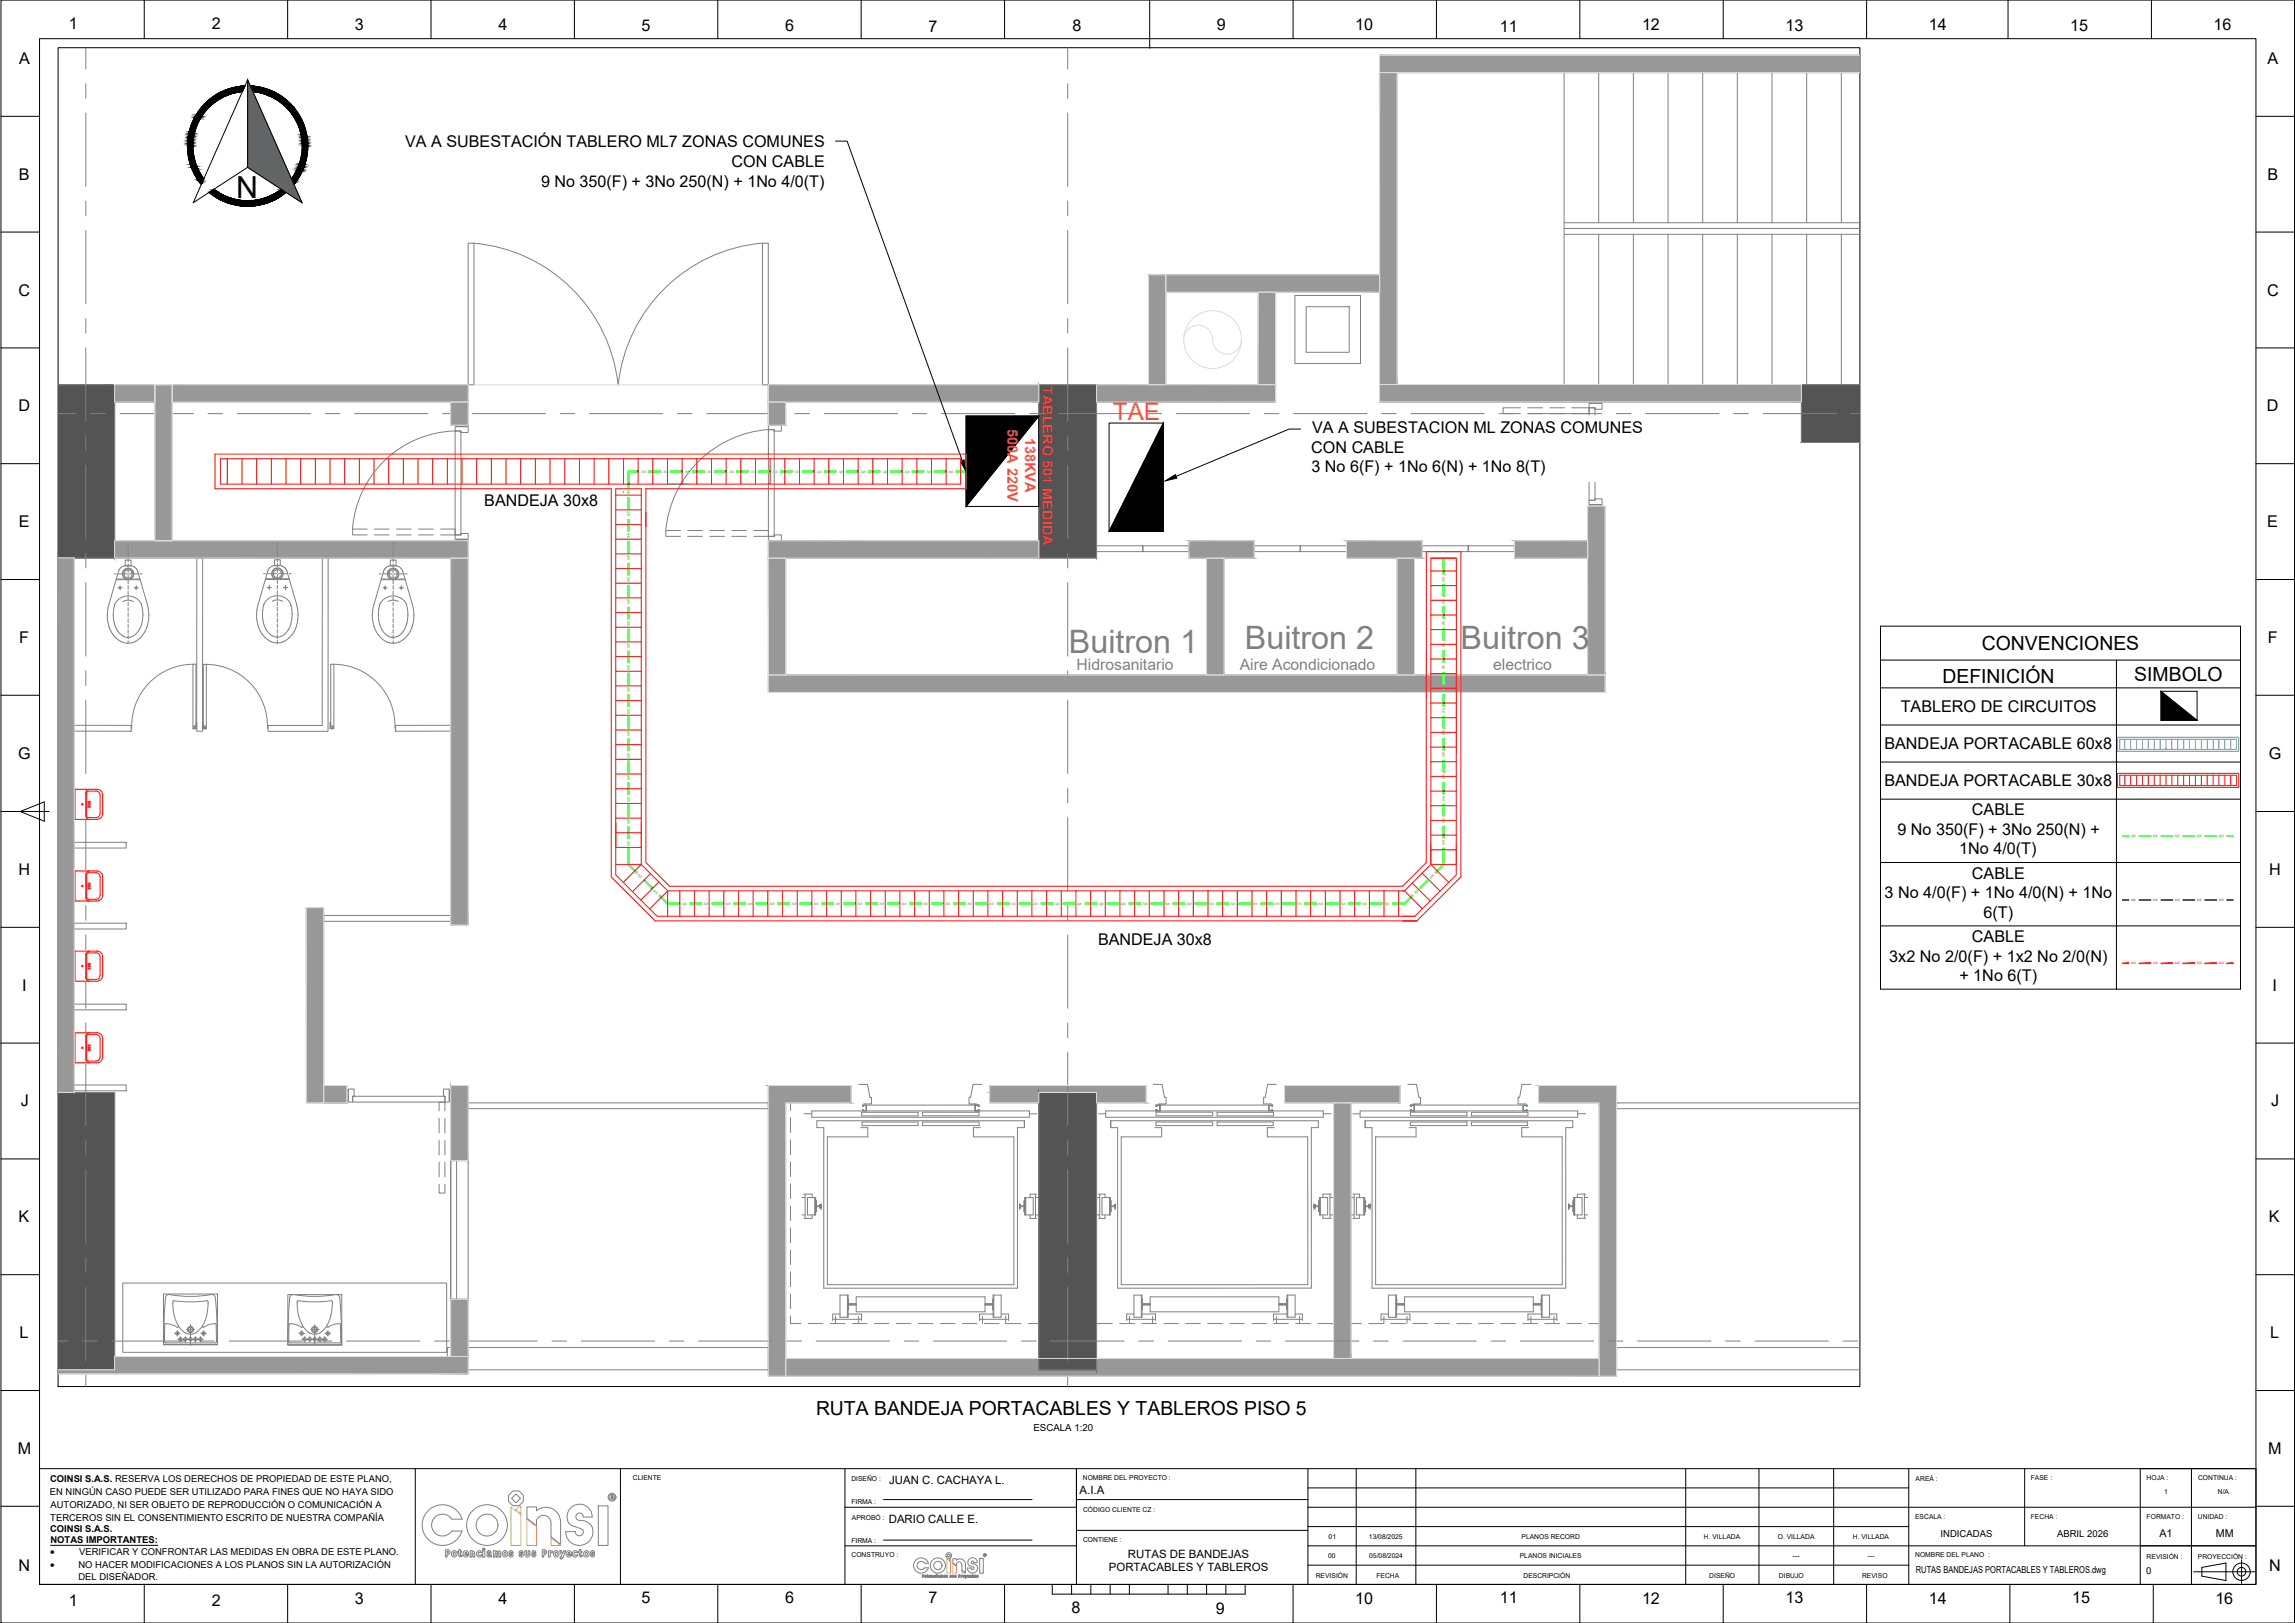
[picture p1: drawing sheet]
<svg xmlns="http://www.w3.org/2000/svg" width="1000mm" height="707mm" viewBox="0 0 1000 707" stroke-linecap="round" stroke-linejoin="round" font-family="sans-serif">
<defs><g id="words">
<g font-size="14.1" fill="#808080">
<text x="465.8" y="284.6">Buitron 1</text>
<text x="542.5" y="282.7">Buitron 2</text>
<text x="636.5" y="282.8">Buitron 3</text>
</g>
<text font-size="13.2" x="102.9" y="86.3">N</text>
<text font-size="10.5" fill="#dd8108" x="485" y="183">TAE</text>
<g font-size="8.5">
<text x="863.6" y="283.2">CONVENCIONES</text>
<text x="846.5" y="297.3">DEFINICIÓN</text>
<text x="930.1" y="296.6">SIMBOLO</text>
</g>
<text font-size="8.4" x="355.6" y="616.4">RUTA BANDEJA PORTACABLES Y TABLEROS PISO 5</text>
<g font-size="7.1">
<text x="828.3" y="310.2">TABLERO DE CIRCUITOS</text>
<text x="821.2" y="326.4">BANDEJA PORTACABLE 60x8</text>
<text x="821.2" y="342.6">BANDEJA PORTACABLE 30x8</text>
<text x="859.3" y="355.2">CABLE</text>
<text x="826.9" y="363.7">9 No 350(F) + 3No 250(N) +</text>
<text x="853.8" y="372.2">1No 4/0(T)</text>
<text x="859.3" y="382.8">CABLE</text>
<text x="821.3" y="391.3">3 No 4/0(F) + 1No 4/0(N) + 1No</text>
<text x="864.4" y="399.8">6(T)</text>
<text x="859.3" y="410.4">CABLE</text>
<text x="823.3" y="418.9">3x2 No 2/0(F) + 1x2 No 2/0(N)</text>
<text x="853.9" y="427.4">+ 1No 6(T)</text>
</g>
<g font-size="7">
<text x="29.9" y="12.7">1</text>
<text x="92.2" y="12.7">2</text>
<text x="154.6" y="13.2">3</text>
<text x="217.3" y="13.2">4</text>
<text x="279.6" y="13.7">5</text>
<text x="342.1" y="13.7">6</text>
<text x="404.6" y="13.8">7</text>
<text x="467.4" y="13.7">8</text>
<text x="530.3" y="13.2">9</text>
<text x="590.6" y="13.2">10</text>
<text x="653.5" y="13.8">11</text>
<text x="715.6" y="13.2">12</text>
<text x="778" y="13.7">13</text>
<text x="840.5" y="13.2">14</text>
<text x="902.1" y="13.7">15</text>
<text x="964.6" y="13.2">16</text>
<text x="8.3" y="27.9">A</text>
<text x="988.1" y="27.9">A</text>
<text x="176.6" y="63.9">VA A SUBESTACIÓN TABLERO ML7 ZONAS COMUNES</text>
<text x="318.8" y="72.9">CON CABLE</text>
<text x="8.3" y="78.3">B</text>
<text x="235.8" y="81.4">9 No 350(F) + 3No 250(N) + 1No 4/0(T)</text>
<text x="988.1" y="78.3">B</text>
<text x="8.1" y="128.7">C</text>
<text x="987.9" y="128.7">C</text>
<text x="8" y="179.2">D</text>
<text x="987.9" y="179.2">D</text>
<text x="571.8" y="188.8">VA A SUBESTACION ML ZONAS COMUNES</text>
<text x="571.5" y="197.2">CON CABLE</text>
<text x="571.5" y="205.7">3 No 6(F) + 1No 6(N) + 1No 8(T)</text>
<text x="211" y="220.3">BANDEJA 30x8</text>
<text x="8.2" y="229.6">E</text>
<text x="988.1" y="229.6">E</text>
<text x="8.4" y="280">F</text>
<text x="988.2" y="280">F</text>
<text x="8" y="330.7">G</text>
<text x="988.7" y="330.7">G</text>
<text x="8.1" y="381.1">H</text>
<text x="988.8" y="381.1">H</text>
<text x="478.5" y="411.6">BANDEJA 30x8</text>
<text x="9.7" y="431.6">I</text>
<text x="990.4" y="431.6">I</text>
<text x="9.1" y="482">J</text>
<text x="989.8" y="482">J</text>
<text x="8" y="532.5">K</text>
<text x="988.8" y="532.5">K</text>
<text x="8.6" y="582.9">L</text>
<text x="989.3" y="582.9">L</text>
<text x="7.7" y="633.3">M</text>
<text x="988.4" y="633.3">M</text>
<text x="8.1" y="684.2">N</text>
<text x="988.8" y="684.2">N</text>
<text x="29.9" y="699.4">1</text>
<text x="92.2" y="699.4">2</text>
<text x="154.6" y="698.8">3</text>
<text x="217.3" y="698.9">4</text>
<text x="279.6" y="698.2">5</text>
<text x="342.1" y="698.2">6</text>
<text x="404.6" y="698.3">7</text>
<text x="590.6" y="698.8">10</text>
<text x="653.5" y="698.3">11</text>
<text x="715.6" y="698.9">12</text>
<text x="778" y="698.2">13</text>
<text x="840.5" y="698.9">14</text>
<text x="903" y="698.2">15</text>
<text x="965.4" y="698.8">16</text>
<text x="467" y="702.5">8</text>
<text x="529.9" y="703">9</text>
</g>
<g font-size="6.9" fill="#808080">
<text x="469.1" y="291.8">Hidrosanitario</text>
<text x="540.3" y="291.8">Aire Acondicionado</text>
<text x="650.7" y="291.8">electrico</text>
</g>
<g font-size="6.3" fill="#dd8108">
<text x="454.3" y="168" transform="rotate(90 454.3 168)">TABLERO 501 MEDIDA</text>
<text x="439.1" y="186.9" transform="rotate(90 439.1 186.9)">500A 220V</text>
<text x="446.7" y="190.7" transform="rotate(90 446.7 190.7)">138KVA</text>
</g>
<g font-size="5">
<text x="387.5" y="646.5">JUAN C. CACHAYA L.</text>
<text x="470.5" y="650.9">A.I.A</text>
<text x="387.3" y="663.5">DARIO CALLE E.</text>
<text x="491.5" y="678.5">RUTAS DE BANDEJAS</text>
<text x="483.2" y="684.5">PORTACABLES Y TABLEROS</text>
</g>
<g font-size="4.7">
<text x="941" y="669.4">A1</text>
<text x="965.7" y="669.4">MM</text>
</g>
<g font-size="4.3">
<text x="21.8" y="677.2">·</text>
<text x="21.8" y="682.9">·</text>
</g>
<g font-size="4.2">
<text x="450.4" y="623.5">ESCALA 1:20</text>
<text x="845.7" y="669.4">INDICADAS</text>
<text x="896.4" y="669.4">ABRIL 2026</text>
<text x="834.9" y="685.2">RUTAS BANDEJAS PORTACABLES Y TABLEROS.dwg</text>
<text x="935.3" y="685.4">0</text>
</g>
<g font-size="4.1">
<text x="21.8" y="645.4">COINSI S.A.S. RESERVA LOS DERECHOS DE PROPIEDAD DE ESTE PLANO,</text>
<text x="21.7" y="651.1">EN NINGÚN CASO PUEDE SER UTILIZADO PARA FINES QUE NO HAYA SIDO</text>
<text x="22" y="656.7">AUTORIZADO, NI SER OBJETO DE REPRODUCCIÓN O COMUNICACIÓN A</text>
<text x="21.9" y="662.4">TERCEROS SIN EL CONSENTIMIENTO ESCRITO DE NUESTRA COMPAÑÍA</text>
<text x="21.8" y="667.3">COINSI S.A.S.</text>
<text x="22" y="672.3">NOTAS IMPORTANTES:</text>
<text x="34.5" y="677.2">VERIFICAR Y CONFRONTAR LAS MEDIDAS EN OBRA DE ESTE PLANO.</text>
<text x="34.2" y="682.9">NO HACER MODIFICACIONES A LOS PLANOS SIN LA AUTORIZACIÓN</text>
<text x="34.2" y="688.4">DEL DISEÑADOR.</text>
</g>
<g font-size="2.9">
<text x="275.8" y="644.8">CLIENTE</text>
<text x="371" y="645.2">DISEÑO :</text>
<text x="471.9" y="644.8">NOMBRE DEL PROYECTO :</text>
<text x="834.8" y="645.3">AREÁ :</text>
<text x="885" y="644.8">FASE :</text>
<text x="935.5" y="644.8">HOJA :</text>
<text x="957.9" y="644.8">CONTINUA :</text>
<text x="943.1" y="651">1</text>
<text x="966.5" y="651">N/A</text>
<text x="371" y="655.1">FIRMA :</text>
<text x="472" y="658.7">CÓDIGO CLIENTE CZ :</text>
<text x="371.3" y="662.1">APROBÓ :</text>
<text x="834.6" y="661.6">ESCALA :</text>
<text x="885" y="661.6">FECHA :</text>
<text x="935.5" y="661.6">FORMATO :</text>
<text x="957.8" y="661.6">UNIDAD :</text>
<text x="371" y="671.9">FIRMA :</text>
<text x="472" y="671.7">CONTIENE :</text>
<text x="579" y="670.2">01</text>
<text x="596.6" y="670.2">13/08/2025</text>
<text x="663.1" y="670.2">PLANOS RECORD</text>
<text x="742.5" y="670.2">H. VILLADA</text>
<text x="774.7" y="670.2">O. VILLADA</text>
<text x="807.4" y="670.2">H. VILLADA</text>
<text x="371.1" y="678.4">CONSTRUYO :</text>
<text x="578.8" y="678.6">00</text>
<text x="596.7" y="678.6">05/08/2024</text>
<text x="662.3" y="678.6">PLANOS INICIALES</text>
<text x="781.3" y="678.6">---</text>
<text x="814" y="678.6">---</text>
<text x="834.6" y="678.4">NOMBRE DEL PLANO :</text>
<text x="935.5" y="678.9">REVISIÓN :</text>
<text x="957.8" y="678.9">PROYECCIÓN :</text>
<text x="573.4" y="687.3">REVISIÓN</text>
<text x="599.8" y="687.3">FECHA</text>
<text x="663.9" y="687.3">DESCRIPCIÓN</text>
<text x="744.9" y="687.2">DISEÑO</text>
<text x="775.3" y="687.2">DIBUJO</text>
<text x="811.5" y="687.3">REVISO</text>
</g>
<g font-size="1.4" fill="#0f0">
<text x="279.6" y="205.8">AiX</text>
<text x="289.1" y="205.8">AiX</text>
<text x="298.7" y="205.8">AiX</text>
<text x="308.3" y="205.8">AiX</text>
<text x="317.8" y="205.8">AiX</text>
<text x="327.4" y="205.8">AiX</text>
<text x="337" y="205.8">AiX</text>
<text x="346.5" y="205.8">AiX</text>
<text x="356.1" y="205.8">AiX</text>
<text x="365.7" y="205.8">AiX</text>
<text x="375.2" y="205.8">AiX</text>
<text x="384.8" y="205.8">AiX</text>
<text x="394.4" y="205.8">AiX</text>
<text x="403.9" y="205.8">AiX</text>
<text x="413.5" y="205.8">AiX</text>
<text x="273.4" y="213.2" transform="rotate(90 273.4 213.2)">AiX</text>
<text x="273.4" y="222.8" transform="rotate(90 273.4 222.8)">AiX</text>
<text x="273.4" y="232.3" transform="rotate(90 273.4 232.3)">AiX</text>
<text x="273.4" y="241.9" transform="rotate(90 273.4 241.9)">AiX</text>
<text x="273.4" y="251.4" transform="rotate(90 273.4 251.4)">AiX</text>
<text x="628.6" y="251.2" transform="rotate(90 628.6 251.2)">AiX</text>
<text x="273.4" y="261" transform="rotate(90 273.4 261)">AiX</text>
<text x="628.6" y="260.8" transform="rotate(90 628.6 260.8)">AiX</text>
<text x="273.4" y="270.6" transform="rotate(90 273.4 270.6)">AiX</text>
<text x="628.6" y="270.3" transform="rotate(90 628.6 270.3)">AiX</text>
<text x="273.4" y="280.1" transform="rotate(90 273.4 280.1)">AiX</text>
<text x="628.6" y="279.9" transform="rotate(90 628.6 279.9)">AiX</text>
<text x="273.4" y="289.7" transform="rotate(90 273.4 289.7)">AiX</text>
<text x="628.6" y="289.5" transform="rotate(90 628.6 289.5)">AiX</text>
<text x="273.4" y="299.3" transform="rotate(90 273.4 299.3)">AiX</text>
<text x="628.6" y="299" transform="rotate(90 628.6 299)">AiX</text>
<text x="273.4" y="308.8" transform="rotate(90 273.4 308.8)">AiX</text>
<text x="628.6" y="308.6" transform="rotate(90 628.6 308.6)">AiX</text>
<text x="273.4" y="318.4" transform="rotate(90 273.4 318.4)">AiX</text>
<text x="628.6" y="318.1" transform="rotate(90 628.6 318.1)">AiX</text>
<text x="273.4" y="328" transform="rotate(90 273.4 328)">AiX</text>
<text x="628.6" y="327.7" transform="rotate(90 628.6 327.7)">AiX</text>
<text x="273.4" y="337.5" transform="rotate(90 273.4 337.5)">AiX</text>
<text x="628.6" y="337.3" transform="rotate(90 628.6 337.3)">AiX</text>
<text x="273.4" y="347.1" transform="rotate(90 273.4 347.1)">AiX</text>
<text x="628.6" y="346.8" transform="rotate(90 628.6 346.8)">AiX</text>
<text x="273.4" y="356.7" transform="rotate(90 273.4 356.7)">AiX</text>
<text x="628.6" y="356.4" transform="rotate(90 628.6 356.4)">AiX</text>
<text x="628.6" y="366" transform="rotate(90 628.6 366)">AiX</text>
<text x="928.7" y="364.6">AiX</text>
<text x="938.2" y="364.6">AiX</text>
<text x="947.8" y="364.6">AiX</text>
<text x="957.4" y="364.6">AiX</text>
<text x="966.9" y="364.6">AiX</text>
<text x="273.4" y="366.2" transform="rotate(90 273.4 366.2)">AiX</text>
<text x="277.8" y="381.2" transform="rotate(44 277.8 381.2)">AiX</text>
<text x="623.7" y="382.7" transform="rotate(-45 623.7 382.7)">AiX</text>
<text x="284.6" y="387.9" transform="rotate(45 284.6 387.9)">AiX</text>
<text x="616.9" y="389.4" transform="rotate(-44 616.9 389.4)">AiX</text>
<text x="297.2" y="394.1">AiX</text>
<text x="306.8" y="394.1">AiX</text>
<text x="316.4" y="394.1">AiX</text>
<text x="325.9" y="394.1">AiX</text>
<text x="335.5" y="394.1">AiX</text>
<text x="345.1" y="394.1">AiX</text>
<text x="354.6" y="394.1">AiX</text>
<text x="364.2" y="394.1">AiX</text>
<text x="373.8" y="394.1">AiX</text>
<text x="383.3" y="394.1">AiX</text>
<text x="392.9" y="394.1">AiX</text>
<text x="402.4" y="394.1">AiX</text>
<text x="412" y="394.1">AiX</text>
<text x="421.6" y="394.1">AiX</text>
<text x="431.1" y="394.1">AiX</text>
<text x="440.7" y="394.1">AiX</text>
<text x="450.3" y="394.1">AiX</text>
<text x="459.8" y="394.1">AiX</text>
<text x="469.4" y="394.1">AiX</text>
<text x="479" y="394.1">AiX</text>
<text x="488.5" y="394.1">AiX</text>
<text x="498.1" y="394.1">AiX</text>
<text x="507.7" y="394.1">AiX</text>
<text x="517.2" y="394.1">AiX</text>
<text x="526.8" y="394.1">AiX</text>
<text x="536.3" y="394.1">AiX</text>
<text x="545.9" y="394.1">AiX</text>
<text x="555.5" y="394.1">AiX</text>
<text x="565" y="394.1">AiX</text>
<text x="574.6" y="394.1">AiX</text>
<text x="584.2" y="394.1">AiX</text>
<text x="593.7" y="394.1">AiX</text>
<text x="603.3" y="394.1">AiX</text>
</g>
<g font-size="1.4" fill="#00f">
<text x="928.7" y="392.6">AiX</text>
<text x="938.2" y="392.6">AiX</text>
<text x="947.8" y="392.6">AiX</text>
<text x="957.4" y="392.6">AiX</text>
<text x="966.9" y="392.6">AiX</text>
</g>
<g font-size="1.4" fill="#f00">
<text x="928.7" y="420.1">AiX</text>
<text x="938.2" y="420.1">AiX</text>
<text x="947.8" y="420.1">AiX</text>
<text x="957.4" y="420.1">AiX</text>
<text x="966.9" y="420.1">AiX</text>
</g>
</g></defs>
<!-- layer: -CN-GYD-CAJETIN-A0 -->
<g fill="none" stroke="#000" stroke-width=".44">
<path d="M.4 0h999.5v707h-999.5zM17.2 16.8h965.9v673.4h-965.9zM62.9 0v16.8M125.3 0v16.8M187.8 0v16.8M250.3 0v16.8M312.8 0v16.8M375.3 0v16.8M437.8 0v16.8M501 0v21M563.5 0v16.8M626 0v16.8"/>
<path d="M688.5 0v16.8M751 0v16.8M813.4 0v16.8M875.1 0v16.8M937.6 0v16.8M.4 50.7h16.8M983.1 50.7h16.8M.4 101.1h16.8M983.1 101.1h16.8M.4 151.6h16.8M983.1 151.6h16.8M.4 202h16.8"/>
<path d="M983.1 202h16.8M.4 252.4h16.8M983.1 252.4h16.8M.4 302.9h16.8M983.1 302.9h16.8M.4 353.5h21M8.8 353.5l10.5-4.2v8.4zM983.1 353.5h16.8M.4 403.9h16.8M983.1 403.9h16.8M.4 454.4h16.8M983.1 454.4h16.8"/>
<path d="M.4 504.8h16.8M983.1 504.8h16.8M.4 555.2h16.8M983.1 555.2h16.8M.4 605.7h16.8M983.1 605.7h16.8M17.2 639.7h965.9v50.5h-965.9zM181 639.7v50.5M270.4 639.7v50.5M368.2 639.7v50.5M469.1 639.7v50.5M570 639.7v50.5"/>
<path d="M591 639.7v50.5M617 639.7v50.5M734.6 639.7v50.5M766.5 639.7v50.5M799.1 639.7v50.5M831.8 639.7v50.5M882.3 639.7v33.7M955 639.7v50.5M983.1 639.7h-50.4v50.5M.4 656.1h16.8M368.2 656.5h100.9M385 653.2h64.7"/>
<path d="M469.1 653.2h100.9M570 656.5h413.1M570 648.1h261.8M983.1 656.1h16.8M22 673.1h46.8M368.2 673.4h100.9M385 670.9h64.7M469.1 666.6h100.9M570 673.4h413.1M570 665h261.8M976.8 679.5v10.2M62.9 690.2v16.8"/>
<path d="M125.3 690.2v16.8M187.8 690.2v16.8M250.3 690.2v16.8M312.8 690.2v16.8M375.3 690.2v16.8M437.8 690.2v16.8M458.6 690.2v4.2h84v-4.2M467 690.2v4.2M475.4 690.2v4.2M483.8 690.2v4.2M492.2 690.2v4.2M509 690.2v4.2"/>
<path d="M517.4 690.2v4.2M525.8 690.2v4.2M534.2 690.2v4.2M563.5 690.2v16.8M570 681.8h261.8M626 690.2v16.8M688.5 690.2v16.8M751 690.2v16.8M813.4 690.2v16.8M875.9 690.2v16.8M938.4 690.2v16.8M956 684.7h26.6"/>
<path d="M959.5 682.8l10.5-2v7.7l-10.5-1.9z"/>
<circle cx="976.8" cy="684.6" r="3.8"/>
<circle cx="976.8" cy="684.6" r="1.88"/>
</g>
<!-- layer: -CN-GYD-LOGO COINSI -->
<g fill="none" stroke="#808080" stroke-width=".44">
<path d="M222.9 652.7l2-2 1.9 2-1.9 1.9zM260.7 656h4.3v17.2h-4.3zM266.3 651.5l.9 .1-.3 .6 .6 .6-.9-.6v.6h-.3zM266.9 652l.1-.3h-.4v.3h.3M194.8 675.8l.6 .1-.1 .5h-.5zM195.1 677.1a1.05 1.05 0 0 0 1-1.2 1.05 1.05 0 0 0-1.3-.9h-.6v3.3h.6v-1.1h.3M196.8 666.9a4.8 4.8 0 0 1-7.1 .9 4.8 4.8 0 0 1 .1-7.2 4.8 4.8 0 0 1 7.1 1.1h4.4a8.9 8.9 0 0 0-13.6-4.6 8.9 8.9 0 0 0 0 14.4 8.9 8.9 0 0 0 13.6-4.6h-4.4M200 677.5v-1.1h-.5v-.7h.5v-.8h.6v.8h.5v.7h-.5v1.1M201.5 677.4a.74 .74 0 0 1-.8 .8 .74 .74 0 0 1-.7-.7M201.5 677.5h-1M202.2 675.8a1.13 1.13 0 0 1 1.5-.1 1.13 1.13 0 0 1 .3 1.4h-1.5l.4 .4 1.2-.1a1.3 1.3 0 0 1-2 .5 1.3 1.3 0 0 1 .1-2.1zM202.6 676.4l.5-.2 .4 .3z"/>
<path d="M204 677.4h.1M205.6 676.6l.2-.2 .3 .2M206.1 675.6l.7 1M206.1 675.6l-1.2-.1v2.8h.8v-1.7M206.1 676.6v1.7h.8v-1.7M207.9 676a1.17 1.17 0 0 1 1.2-.5 1.17 1.17 0 0 1 .9 .8h-.5a.65 .65 0 0 0-1.1 .2 .65 .65 0 0 0 .8 .8h.8a1.29 1.29 0 0 1-1.9 .7 1.29 1.29 0 0 1-.2-2zM210.4 675.5h.9v2.8h-.9zM210.4 674.4h.9v.7h-.9zM213.4 676.6a.87 .87 0 0 0-1.2 .9 .87 .87 0 0 0 1.5 .4M213.4 676.6l-.3-.7-.9 .2a.85 .85 0 0 1 .9-.7 .85 .85 0 0 1 .8 .9l.3 1.9-.5-.2M215.7 676.6l.3-.2 .2 .2M216.2 675.6l-1.2-.1v2.8h.7v-1.7"/>
<path d="M216.2 676.6v1.7h.8v-1.7M217 676.6h.1M217 676.6l.2-.2 .2 .2M217.6 675.6l.6 .7M217.6 675.6l-1 .4-.4-.4M218.2 676.3v2h-.7v-1.7M222.9 677.2a.87 .87 0 0 1-1.1-.8 .87 .87 0 0 1 .8-1 .87 .87 0 0 1 1 .9l-1-.3-.1 .4a.91 .91 0 0 1 1.1 .7 .91 .91 0 0 1-.8 1.1 .91 .91 0 0 1-1-.9l1 .3 .1-.4M226.7 676.9l.6 .3M227.1 676.5a.88 .88 0 0 1 .8 1 .88 .88 0 0 1-.9 .8 .88 .88 0 0 1-.8-1l1 .3 .1-.4M227.1 676.6l-.3-.3 .2-.3 1 .3a.84 .84 0 0 0-1.2-.8 .84 .84 0 0 0-.2 1.4M229.5 677.2v-1.7h-.8v1.7a1.08 1.08 0 0 0 1.1 1 1.08 1.08 0 0 0 1.1-1v-1.7h-.7v1.7M229.5 677.1l.3 .4 .3-.4"/>
<path d="M230.9 677.3h.1M232.2 676.9l.7 .3M232.6 676.5a.88 .88 0 0 1 .9 1 .88 .88 0 0 1-1 .8 .88 .88 0 0 1-.8-1l1 .3 .2-.4M232.7 676.6l-.3-.3 .2-.3 .9 .3a.84 .84 0 0 0-1.2-.8 .84 .84 0 0 0-.1 1.4M233.8 664.5v.6M237.2 675.7l.4 .4-.4 .3M237.2 675a1.04 1.04 0 0 1 1.1 1.1 1.04 1.04 0 0 1-1.1 1M237.2 675h-.9v3.3h.7v-1.1h.2M237.2 675.7h-.2v.8h.2M240.5 675.6l.3 .5-1 .5M240.5 675.6l-1.5-.1v2.8h.8v-1.7M244.3 663.1a6.3 6.3 0 0 0-3.6-5.9 6.3 6.3 0 0 0-6.9 .9v-1.7h-4.2v4.9l4.2 3.2a3.4 3.4 0 0 1 2.6-4.4 3.3 3.3 0 0 1 3.7 3v6.3l4.2 3.2v-9.5"/>
<path d="M244.7 678.3h.1M244.7 678l-.6 .3v.7h.3M244.8 678l-.9-2.6h.7l.6 1.4 .5-1.3h.8l-1.1 2.9M245.4 678.4l-1 .6M247.1 675.8a1.13 1.13 0 0 1 1.4-.1 1.13 1.13 0 0 1 .4 1.4h-1.5l.4 .4 1.2-.1a1.3 1.3 0 0 1-2 .5 1.3 1.3 0 0 1 .1-2.1zM247.5 676.4l.5-.2 .3 .3zM247.8 663.3l1.8 1.4M249.7 664.7l3.1 1.1a1.65 1.65 0 0 1 1.2 2.3 1.65 1.65 0 0 1-2.6 .5l-.7-1.5M249.7 676a1.14 1.14 0 0 1 1.1-.5 1.14 1.14 0 0 1 1 .8h-.5a.71 .71 0 0 0-1 .1 .71 .71 0 0 0 .1 1l1.4-.1a1.29 1.29 0 0 1-1.9 .7 1.29 1.29 0 0 1-.2-2zM254 677.5a.74 .74 0 0 1-.7 .7 .74 .74 0 0 1-.8-.7v-1.1h-.5v-.7h.5v-.8h.6v.8h.5v.7h-.5v1.2l.9-.1M254.2 660.8a1.69 1.69 0 0 0-2-1.7 1.69 1.69 0 0 0-1.3 2.3 1.69 1.69 0 0 0 2.5 .9 5.4 5.4 0 0 1 5 4.6 5.4 5.4 0 0 1-3.7 5.8 5.9 5.9 0 0 1-8.2-5.5l4.2-.1M254.2 660.8h3.9"/>
<path d="M258.1 660.8a5.5 5.5 0 0 0-6.8-5.4 5.5 5.5 0 0 0-3.5 7.9M258.5 677.2a.87 .87 0 0 1-1.1-.7 .87 .87 0 0 1 .7-1.1 .87 .87 0 0 1 1 .9l-.9-.3-.2 .4a.91 .91 0 0 1 1.1 .7 .91 .91 0 0 1-.8 1.1 .91 .91 0 0 1-1-.9l1 .3 .1-.4M412.8 677.6l.7-.7 .7 .7-.7 .7zM426.9 678.8h1.6v6.5h-1.6zM429 677.1l.4 .5h-.4zM429.2 677.3h.1M402.2 686.3l.1 .2M402.2 686.3h.1M402.3 686.2v.2M402.3 685.9l.4 .4-.4 .4M402.3 686h-.3v1.2l.3-.4M402.9 680.9a1.8 1.8 0 0 0-2.7-.3 1.8 1.8 0 0 0 0 2.7 1.8 1.8 0 0 0 2.7-.4"/>
<path d="M403 681h1.6M404.6 681a3.3 3.3 0 0 0-5.1-1.8 3.3 3.3 0 0 0 0 5.4 3.3 3.3 0 0 0 5.1-1.7h-1.6M404.7 686.9l-.5 .1-.1-1.1 .4 .3-.2 .7h.4M404.9 686.3a.38 .38 0 0 1 .6-.1 .38 .38 0 0 1 .1 .5l-.5 .1 .6 .1a.48 .48 0 0 1-.7 .2 .48 .48 0 0 1-.1-.8zM405.1 686.4l.3 .1zM405.6 686.9h.1M406.2 686.5h.2M406.4 686.2l.3 1h-.3v-.6M406.4 686.2l-.4-.1v1.1h.2v-.6M407.1 686.3l.6-.1 .2 .2h-.6v.4h.6a.48 .48 0 0 1-.7 .3 .48 .48 0 0 1-.1-.8zM408 686.1h.3v1.1h-.3zM408 685.7h.3v.3h-.3z"/>
<path d="M408.7 686.3l.3-.2 .3 .3M408.7 686.4h.5M409.1 686.5l-.4 .3 .5 .3M409.2 686.4v.2M409.3 686.9v.2M409.4 686.4v.5M410 686.5l.2 .7h.3v-.6M410.5 686.6h.1M410.9 686.4l-1.2-.3v1.1h.3v-.6M411 686.4v.8h-.3l-.2-.7M412.6 686.5l.2 .1a.34 .34 0 0 1-.1 .5 .34 .34 0 0 1-.5-.3h.3M412.7 686.5l.3-.1-.4-.3-.2 .5 .3 .1"/>
<path d="M412.7 686.7l-.2 .1M414.3 686.5l.3 .2M414.3 686.5l.3-.1-.4-.3-.2 .5 .4 .1M414.6 686.7a.36 .36 0 0 1-.2 .4 .36 .36 0 0 1-.5-.3l.5-.1M415.7 686.8h.1M415.7 686.8v-.7h-.3l-.1 .8-.1-.8h-.3l.2 1 .6-.3M416.4 686.7l-.3-.3 .4-.3 .2 .3-.4 .1a.34 .34 0 0 1 .4 .4 .34 .34 0 0 1-.4 .3 .34 .34 0 0 1-.3-.4M416.5 686.7l-.4 .1M416.8 681.3a1.21 1.21 0 0 1 1.2-1 1.21 1.21 0 0 1 1.1 1.2M416.8 681.3v.7l-1.6-1.2v-1.8h1.6v.6a2.43 2.43 0 0 1 2.6-.3 2.43 2.43 0 0 1 1.4 2.2v3.6l-1.6-1.2v-2.4M416.8 682v.2M418.1 686.2v.3"/>
<path d="M418.1 685.9l.4 .4-.4 .4M418.1 686h-.4v1.2l.4-.4M418.8 686.1l.6 .2-.4 .2 .1 .7h-.3zM420.7 687.2v.3l.4-.3M420.9 687.2h.1M420.9 687.1l-.2 .1M420.9 687.1l-.3-1 .5 .5 .2-.5h.3l-.4 1.1M421.7 686.3a.38 .38 0 0 1 .6-.1 .38 .38 0 0 1 .1 .5h-.5l.6 .2a.5 .5 0 0 1-.7 .2 .5 .5 0 0 1-.1-.8zM421.9 686.5h.3zM422.7 686.3l.7-.1 .1 .2h-.5v.4h.5a.49 .49 0 0 1-.7 .3 .49 .49 0 0 1-.1-.8zM423.8 681.2a.63 .63 0 0 1-.6-.7 .63 .63 0 0 1 .7-.6 .63 .63 0 0 1 .6 .7h1.4a2.03 2.03 0 0 0-2-2.1 2.03 2.03 0 0 0-2.1 2 2.03 2.03 0 0 0 2.2 2l.4 .2a.66 .66 0 0 1-.5 1 .66 .66 0 0 1-.8-.7h-1.5M423.8 681.2a2.1 2.1 0 0 1 1.8 3.2 2.1 2.1 0 0 1-3.7-.1l-.3-1.3"/>
<path d="M423.8 685.9l.4 .3-.2 .7h.4l-.3 .3-.5-.7zM426 686.7l-.4 .1M426.2 686.7l-.3-.6-.2 .5 .3 .1M426.3 686.7a.36 .36 0 0 1-.3 .4 .36 .36 0 0 1-.4-.3"/>
<circle cx="224.9" cy="652.7" r="3.5"/>
<circle cx="266.7" cy="652.2" r="1.71"/>
<circle cx="266.7" cy="652.2" r="1.25"/>
<circle cx="198" cy="676.8" r="1.31"/>
<circle cx="198" cy="676.8" r=".58"/>
<circle cx="212.2" cy="664.3" r="8.9"/>
<circle cx="212.2" cy="664.3" r="4.8"/>
<circle cx="213" cy="677.4" r=".36"/>
<circle cx="220.1" cy="676.8" r="1.31"/>
<circle cx="220.1" cy="676.8" r=".59"/>
<circle cx="242.4" cy="676.8" r="1.31"/>
<circle cx="242.4" cy="676.8" r=".59"/>
<circle cx="255.5" cy="676.8" r="1.3"/>
<circle cx="255.6" cy="676.8" r=".59"/>
<circle cx="413.5" cy="677.6" r="1.32"/>
<circle cx="429.2" cy="677.4" r=".49"/>
<circle cx="429.2" cy="677.4" r=".66"/>
<circle cx="403.3" cy="686.6" r=".23"/>
<circle cx="403.4" cy="686.6" r=".49"/>
<circle cx="408.7" cy="681.9" r="3.3"/>
<circle cx="408.7" cy="681.9" r="1.8"/>
<circle cx="409" cy="686.8" r=".15"/>
<circle cx="411.6" cy="686.6" r=".23"/>
<circle cx="411.7" cy="686.6" r=".49"/>
<circle cx="420" cy="686.6" r=".48"/>
<circle cx="420" cy="686.6" r=".23"/>
<circle cx="424.9" cy="686.6" r=".23"/>
<circle cx="425" cy="686.6" r=".49"/>
</g>
<path d="M222.7 656.5l4.2 3.2v13.5h-4.2zM224.7 657.6l1.6-1.3h.6v2.9zM229.6 661.8l4.2 3.3v8.1h-4.2zM240.1 669.9l4.2 3.3h-4.2zM412.6 679l1.6 1.2v5.1h-1.6zM413.4 679.4l.8-.5v1.1zM415.2 681l1.6 1.2v3.1h-1.6zM419.2 684.1l1.6 1.2h-1.6z" fill="none" stroke="#f4d24e" stroke-width=".44"/>
<!-- layer: 0 -->
<path d="M25.3 20.8h785.2v583.2h-785.2zM364.1 61.5h5l50.2 139.1M566.8 186.9h-5l-49.3 20.6M819.5 272.8h156.9v158.1h-156.9zM819.5 287.5h156.9M819.5 299.6h156.9M922.3 287.5v143.4M819.5 315.8h156.9M819.5 331.9h156.9M819.5 348.1h156.9M819.5 375.7h156.9M819.5 403.3h156.9" fill="none" stroke="#000" stroke-width=".44"/>
<!-- layer: F-2 -->
<g fill="none" stroke="#808080" stroke-width=".44">
<path d="M692.5 175.7h5.7v2.6h-3.1v-.7h-2.6zM692.5 177.6h2.6v40.3h-2.6zM693.1 175v.7h4.4v-.7M198.3 185.8h5.7v2.6h-3.1v-.7h-2.6zM198.3 187.7h2.6v45.3h-2.6zM199 185.2v.6h4.4v-.6M334.9 185.2h5.6v2.6h-3.1v-.6h-2.5zM334.9 187.2h2.5v46.4h-2.5zM692.5 217.9h2.6v-.6h3.1v2.5h-5.7zM198.3 233h2.6v-.6h3.1v2.5h-5.7zM199 235.5v-.6h4.4v.6M334.9 233.6h2.5v-.6h3.1v2.6h-5.6z"/>
<path d="M477.9 237.7h20.1v2.6h-20.1zM498 237.7h20.1v2.6h-20.1zM546.5 237.7h20.1v2.6h-20.1zM566.6 237.7h20.2v2.6h-20.2zM619.7 237.7h20.1v2.6h-20.1zM639.8 237.7h20.2v2.6h-20.2zM693.1 220.5v-.7h4.4v.7M151.1 475h.7v4.4h-.7M151.8 474.4h2.5v3.1h-.6v2.6h-1.9zM153.7 477.5h40.2v2.6h-40.2zM193.3 474.4h2.5v5.7h-1.9v-2.6h-.6zM196.4 475h-.6v4.4h.6"/>
<path d="M194.9 587h139.9v9.7h-139.9zM810.5 587h-106v9.7h106"/>
</g>
<!-- layer: Vidrio -->
<path d="M141.1 398.8h55.3v2.5h-55.3zM204 480.4h130.8v2.5h-130.8zM810.5 480.4h-106v2.5h106M196.4 505.5h7.6v60.5h-7.6zM196.4 505.5h2.6v60.5h-2.6z" fill="none" stroke="#808080" stroke-width=".44"/>
<!-- layer: JCA_HATCH 254 -->
<g fill="#989898" stroke="#989898" stroke-width=".44">
<path d="M25.4 596.7l178.6 1.7h-178.6z"/>
<path d="M25.4 258.5l6.9 199h-6.9z"/>
<path d="M25.4 458.8l6.9 17.1h-6.9z"/>
<path d="M334.8 294h364.6z"/>
<path d="M334.8 294h364.6v7.6z"/>
<path d="M586.8 235.6l32.9-.1z"/>
<path d="M586.8 235.6h32.9v7.5z"/>
<path d="M660 235.5l31.9 .1z"/>
<path d="M660 235.6h31.9v7.5z"/>
<path d="M334.8 235.6l117.9-.1z"/>
<path d="M334.8 235.6h117.9v7.5z"/>
<path d="M50 235.5h154z"/>
<path d="M50 235.5h154v7.6z"/>
<path d="M518.1 235.6l28.4-.1z"/>
<path d="M518.1 235.6h28.4v7.5z"/>
<path d="M601.2 31.6h209.3z"/>
<path d="M601.2 24.1h209.3v3.9z"/>
<path d="M50 167.6h17.5z"/>
<path d="M50 167.6h17.5v7.5z"/>
<path d="M601.2 167.5h183.8z"/>
<path d="M601.2 175h183.8z"/>
<path d="M477.9 167.6h78v7.5z"/>
<path d="M141.1 472.9h10z"/>
<path d="M141.1 472.9h10v7.5z"/>
<path d="M334.8 472.9l36.1 7.5v-7.5zM334.8 472.9l36.1 7.5h-36.1z"/>
<path d="M334.8 480.4l7.6 119v-119zM334.8 480.4l7.6 119h-7.6z"/>
<path d="M431.3 472.9l68.1 3v-3zM431.3 472.9l68.1 3h-68.1z"/>
<path d="M477.9 475.9l21.5 4.5v-4.5zM477.9 475.9l21.5 4.5h-21.5z"/>
<path d="M431.3 475.9l21.4 4.5v-4.5zM431.3 475.9l21.4 4.5h-21.4z"/>
<path d="M581.2 480.4l7.5 111.3v-111.3zM581.2 480.4l7.5 111.3h-7.5z"/>
<path d="M559.8 472.9l50.3 7.5v-7.5zM559.8 472.9l50.3 7.5h-50.3z"/>
<path d="M342.4 591.7l354.5 7.7v-7.7zM342.4 591.7l354.5 7.7h-354.5z"/>
<path d="M670.5 472.9l34 7.5v-7.5zM670.5 472.9l34 7.5h-34z"/>
<path d="M696.9 480.4l7.6 119v-119zM696.9 480.4l7.6 119h-7.6z"/>
<path d="M50 590.9l154 5.8v-5.8zM50 590.9l154 5.8h-154z"/>
<path d="M25.4 596.7l178.6 1.7v-1.7zM25.4 596.7h178.6z"/>
<path d="M32.3 243l-6.9 15.5 6.9 199zM25.4 243h6.9l-6.9 15.5z"/>
<path d="M25.4 458.8l6.9 17.1v-18.4zM25.4 457.5h6.9l-6.9 1.3z"/>
<path d="M196.4 566l7.6 24.9v-24.9zM196.4 566l7.6 24.9h-7.6z"/>
<path d="M334.8 301.6h364.6zM334.8 294l364.6 7.6h-364.6z"/>
<path d="M608.8 243.1l7.6 50.9v-50.9zM608.8 243.1l7.6 50.9h-7.6z"/>
<path d="M691.9 220.5l7.5 73.5v-73.5zM691.9 220.5l7.5 73.5h-7.5z"/>
<path d="M586.8 243.1h32.9zM586.8 235.6l32.9 7.5h-32.9z"/>
<path d="M660 235.6v7.5h31.9zM660 243.1l31.9 .1z"/>
<path d="M196.4 243.1l7.6 159.8v-159.8zM196.4 243.1l7.6 159.8h-7.6z"/>
<path d="M334.8 243.1h117.9zM334.8 235.6l117.9 7.5h-117.9z"/>
<path d="M50 235.5v7.6h154zM50 243.1h154z"/>
<path d="M525.8 243.1l7.6 50.9v-50.9zM525.8 243.1l7.6 50.9h-7.6z"/>
<path d="M518.1 243.1h28.4zM518.1 235.6l28.4 7.5h-28.4z"/>
<path d="M334.8 243.1l7.6 50.9v-50.9zM334.8 243.1l7.6 50.9h-7.5z"/>
<path d="M196.4 472.9l7.6 32.6v-32.6zM196.4 472.9l7.6 32.6h-7.6z"/>
<path d="M601.3 31.6l7.5 135.9v-135.9zM601.3 31.6l7.5 135.9h-7.6z"/>
<path d="M601.2 31.6h209.3v-3.6zM601.2 24.1l209.3 3.9-209.3 3.6z"/>
<path d="M67.5 167.6l7.6 67.9v-67.9zM67.5 167.6l7.6 67.9h-7.6z"/>
<path d="M50 175.1h17.5zM50 167.6l17.5 7.5h-17.5z"/>
<path d="M601.2 167.5l183.8 7.5v-7.5zM601.2 167.5l183.8 7.5h-183.8z"/>
<path d="M508 119.7h93.2zM508 119.7h93.2z"/>
<path d="M508 119.7l93.2 7.6v-7.6zM508 119.7l93.2 7.6h-93.2z"/>
<path d="M500.5 119.7l7.5 7.6v-7.6zM500.5 119.7l7.5 7.6h-7.5z"/>
<path d="M548.3 167.6h7.6zM548.3 167.6h7.6z"/>
<path d="M548.3 127.3l7.6 40.3v-40.3zM548.3 127.3l7.6 40.3h-7.6z"/>
<path d="M500.5 127.3l7.5 40.3v-40.3zM500.5 127.3l7.5 40.3h-7.5z"/>
<path d="M548.3 167.6h7.6zM477.9 167.6h78z"/>
<path d="M477.9 167.6v7.5h78zM477.9 175.1h78z"/>
<path d="M133.5 395.4l7.6 85v-85zM133.5 395.4l7.6 85h-7.6z"/>
<path d="M141.1 480.4h10zM141.1 472.9l10 7.5h-10z"/>
<path d="M334.8 167.6l117.9 7.5v-7.5zM334.8 167.6l117.9 7.5h-117.9z"/>
<path d="M334.8 175.1l7.6 10.1v-10.1zM334.8 175.1l7.6 10.1h-7.6z"/>
<path d="M75.1 167.6l128.9 7.5v-7.5zM75.1 167.6l128.9 7.5h-128.9z"/>
<path d="M196.4 175.1l7.6 10.1v-10.1zM196.4 175.1l7.6 10.1h-7.6z"/>
</g>
<!-- layer: 0-amob -->
<path d="M374.2 472.4h3.8l1.1 5.6h.7v2.9h-3.3v.5h49.1v-.5h-3.3v-2.9h.7l1.1-5.6h3.8M502.6 472.4h3.8l1 5.6h.8v2.9h-3.4v.5h49.2v-.5h-3.3v-2.9h.6l1.1-5.6h3.9M613.5 472.4h3.8l1 5.6h.7v2.9h-3.3v.5h49.1v-.5h-3.3v-2.9h.7l1.1-5.6h3.8" fill="none" stroke="#808080" stroke-width=".44"/>
<!-- layer: ASCENSOR -->
<g fill="none" stroke="#808080" stroke-width=".44">
<path d="M350.4 485.1h3.4M353.8 483.9h94.8v2.8h-94.8zM356 488.2h90.4v3h-3v69.9h-84.4v-69.9h-3zM375.2 491.2h3v4h-17.6v64.4h81.2v-64.4h-17.6v-4h3M375.5 484.5h24.6v1.6h-24.6zM375.7 488.7h24.4v1.6h-24.4zM375.9 483.9v-.5h.3l-.2 .3h1.4v-2.2h-1.4l.2 .3h-.3v-.4h1.7v2.5M402 484.5h24.6v1.5h-24.6zM402 488.7h24.7v1.6h-24.7zM424.9 483.9v-2.5h1.8v.4h-.4l.2-.3h-1.4v2.2h1.4l-.2-.3h.4v.5M448.6 485.2h3.2M481.8 483.9h94.9v2.8h-94.9z"/>
<path d="M481.8 485.1l-3.1 .1M484 488.2h90.5v3h-3v69.9h-84.5v-69.9h-3zM503.2 491.2h3v4h-17.6v64.4h81.3v-64.4h-17.6v-4h3M503.8 488.7h24.6v1.6h-24.6zM503.8 483.9v-.5h.3l-.1 .3h1.4v-2.2h-1.4l.1 .3h-.3v-.4h1.7v2.5M503.8 484.5h24.6v1.5h-24.6zM530.4 488.7h24.4v1.6h-24.4zM530.4 484.5h24.6v1.6h-24.6zM552.8 483.9v-2.5h1.8v.4h-.4l.2-.3h-1.4v2.2h1.4l-.2-.3h.4v.5M576.7 485.1h3.4M589.6 485.2h3.1M592.7 483.9h94.8v2.8h-94.8z"/>
<path d="M594.9 488.2h90.5v3h-3.1v69.9h-84.4v-69.9h-3zM614.1 491.2h3v4h-17.6v64.4h81.3v-64.4h-17.6v-4h3M614.6 488.7h24.7v1.6h-24.7zM614.6 483.9v-.5h.4l-.2 .3h1.4v-2.2h-1.4l.2 .3h-.4v-.4h1.8v2.5M614.7 484.5h24.6v1.5h-24.6zM641.3 488.7h24.4v1.6h-24.4zM641.3 484.5h24.5l.1 1.6h-24.6zM663.7 483.9v-2.5h1.8v.4h-.4l.2-.3h-1.4v2.2h1.4l-.2-.3h.4v.5M687.5 485.1h3.5M349.5 529.2h1.3M349.5 521.6h1.3M350.3 520.1h3.6v1.5"/>
<path d="M350.9 520.1v10.6M351.9 521.6h3.5v7.6h-3.5zM353.9 529.2v1.5h-3.6M355.1 521.6v7.6M355.4 523.2h.4v2h1.9M357.4 524.9h.3v1h-.3zM357.7 525.6h-1.9v2.1h-.4M444.3 525.6h2v2.1h.3M444.3 524.9h.4v1h-.4zM446.6 521.7h3.7v7.5h-3.7zM446.6 523.2h-.3v2.1h-2M447 521.7v7.5"/>
<path d="M448.9 529.2v1.5h2.8M451.2 520.1v10.6M451.3 529.2h1.3M451.3 521.7h1.3M451.7 520.1h-2.8v1.6M477.8 529.2h1.4M477.8 521.7h1.4M478.7 520.1h2.8v1.6M479.3 520.1v10.6M480.2 521.7l3.6-.1v7.6h-3.6zM481.5 529.2v1.5h-2.8M483.5 521.6v7.6"/>
<path d="M483.8 523.2h.4v2.1h1.9M485.7 524.9h.4v1h-.4zM486.1 525.6h-1.9v2.1h-.4M572.7 525.6h1.9v2.1h.4M572.7 524.9h.4v1h-.4zM575 521.6h3.6v7.6h-3.6zM575 523.2h-.4v2h-1.9M575.3 521.6v7.6M576.5 529.2v1.5h3.6M579.6 520.1v10.6M579.6 529.2h1.4M579.6 521.6h1.4"/>
<path d="M580.1 520.1h-3.6v1.5M588.7 529.2h1.3M588.7 521.7h1.3M589.6 520.1h2.8v1.6M590.1 520.1v10.6M591.1 521.7h3.6v7.5h-3.6zM592.4 529.2v1.5h-2.8M594.4 521.7v7.5M594.7 523.2h.3v2.1h2M596.6 524.9h.4v1h-.4zM597 525.6h-2v2.1h-.3M683.6 525.6h1.9v2.1h.4"/>
<path d="M683.6 524.9h.3v1h-.3zM685.9 521.6h3.5v7.6h-3.5zM685.9 523.2h-.4v2h-1.9M686.2 521.6v7.6M687.4 529.2v1.5h3.6M690.5 520.1v10.6M690.5 529.2h1.4M690.5 521.6h1.4M691 520.1h-3.6v1.5M362.9 574.7h12.6M364.1 573.3v3.2M366.1 572.4h-3.2v2.8"/>
<path d="M366.1 564.1h3.5v9.7h-3.5zM369.3 564.1v9.7M369.6 565.9l.1 2 3.1-.1 .3 .3-.3 .4h-3.1l-.1 1.9M369.6 568h3.2v.3M369.6 572.4h5.9v2.8M369.6 568.3h3.2M373.1 564.9h56.2v6.5h-56.2zM374.2 573.4v3.1M426.9 574.7h12.6M428.2 573.4v3.1M429.5 568v.3M429.6 568.3h3.2"/>
<path d="M429.6 568h3.2M432.8 565.9l-.2 2-3.1-.1-.3 .3 .3 .4h3.1l.2 1.9M432.8 572.4h-5.9v2.8M432.8 564.1h3.5v9.7h-3.5zM433.1 564.1v9.7M436.3 572.4h3.2v2.8M438.2 573.3v3.2M490.9 574.7h12.7M492.2 573.3v3.2M494.2 572.4h-3.2v2.8M494.2 564.1h3.5v9.7h-3.5zM497.4 564.1v9.7"/>
<path d="M497.7 572.4h5.9v2.8M497.7 565.9l.1 2h3.1M497.7 568.3h3.2M497.7 568h3.2M500.9 567.8l.3 .3-.3 .4M500.9 568v.3M500.9 568.5h-3.1l-.1 1.9M501.2 564.9h56.1v6.5h-56.1zM502.3 573.4v3.1M555 574.7h12.6M556.3 573.4v3.1M557.6 568.3h3.3"/>
<path d="M560.9 565.9l-.2 2-3.1-.1-.3 .3 .3 .4h3.1l.2 1.9M560.9 568h-3.3v.3M560.9 572.4h-5.9v2.8M560.9 564.1h3.5v9.6h-3.5zM561.2 564.1v9.6M564.4 572.4h3.2v2.8M566.3 573.3v3.2M601.8 574.7h12.6M603.1 573.3v3.2M605 572.4h-3.1v2.8M605 564.1h3.5v9.7h-3.5zM608.2 564.1v9.7"/>
<path d="M608.5 565.9l.2 2 3-.1 .4 .3-.4 .4h-3l-.2 1.9M608.5 572.4h5.9v2.8M608.5 568.3h3.3M608.5 568h3.3M611.7 568v.3M612.1 564.9h56.1v6.5h-56.1zM613.2 573.4v3.1M665.9 574.7h12.6M667.1 573.4v3.1M668.5 568.3h3.2M671.7 565.9l-.1 2-3.1-.1-.4 .3 .4 .4h3.1l.1 1.9M671.7 568h-3.2v.3"/>
<path d="M671.7 572.4h-5.8v2.8M671.7 564.1h3.6v9.7h-3.6zM672 564.1v9.7M675.3 572.4h3.1v2.8M677.2 573.3v3.2"/>
</g>
<g fill="#808080" stroke="#808080" stroke-width=".44">
<path d="M357.5 525.4l.2 .5h-.3z"/>
<path d="M357.4 524.9h.3l-.2 .5z"/>
<path d="M444.5 525.4l.2 .5h-.4z"/>
<path d="M444.3 524.9h.4l-.2 .5z"/>
<path d="M572.9 525.4l.2 .5h-.4z"/>
<path d="M572.7 524.9h.4l-.2 .5z"/>
<path d="M485.9 525.4l.2 .5h-.4z"/>
<path d="M485.7 524.9h.4l-.2 .5z"/>
<path d="M683.8 525.4l.1 .5h-.3z"/>
<path d="M683.6 524.9h.3l-.1 .5z"/>
<path d="M596.8 525.4l.2 .5h-.4z"/>
<path d="M596.6 524.9h.4l-.2 .5z"/>
<path d="M357.4 524.9h.3v1zM357.4 524.9h.3v1zM357.4 524.9h.3l-.3 1zM357.7 524.9l-.3 1h.3z"/>
<path d="M444.3 524.9v1l.4-1zM444.3 524.9v1l.4-1zM444.3 524.9l.4 1v-1zM444.3 524.9l.4 1h-.4z"/>
<path d="M572.7 524.9v1l.4-1zM572.7 524.9v1l.4-1zM572.7 524.9l.4 1v-1zM572.7 524.9l.4 1h-.4z"/>
<path d="M485.7 524.9h.4v1zM485.7 524.9h.4v1zM485.7 524.9h.4l-.4 1zM486.1 524.9l-.4 1h.4z"/>
<path d="M683.6 524.9v1l.3-1zM683.6 524.9v1l.3-1zM683.6 524.9l.3 1v-1zM683.6 524.9l.3 1h-.3z"/>
<path d="M596.6 524.9h.4v1zM596.6 524.9h.4v1zM596.6 524.9h.4l-.4 1zM597 524.9l-.4 1h.4z"/>
</g>
<!-- layer: MARCO -->
<path d="M375.9 481.4h1.7v2.5h-1.7v-.5h.3l-.2 .3h1.4v-2.2h-1.4l.2 .3h-.3zM552.8 481.4h1.8v.4h-.4l.2-.3h-1.4v2.2h1.4l-.2-.3h.4v.5h-1.8zM663.7 481.4h1.8v.4h-.4l.2-.3h-1.4v2.2h1.4l-.2-.3h.4v.5h-1.8z" fill="none" stroke="#0ff" stroke-width=".44"/>
<!-- layer: PROYECCION -->
<g fill="none" stroke="#808080" stroke-width=".44">
<path d="M344.5 480.4v3.3M344.5 486.9v6.4M344.5 496.5v6.4M344.5 506.1v6.4M344.5 515.7v6.4M344.5 525.3v6.4M344.5 534.9v6.4M344.5 544.4v6.4M344.5 554.1v6.4M344.5 563.6v6.4M344.5 573.2v3.3h4.5M352.2 576.5h6.4"/>
<path d="M361.8 576.5h6.4M371.4 576.5h6.4M381 576.5h6.4M390.6 576.5h6.4M400.2 576.5h6.4M409.7 576.5h6.4M419.4 576.5h6.3M428.9 576.5h6.4M438.5 576.5h6.4M448.1 576.5h4.6M477.9 576.5h6.9M488 576.5h6.4"/>
<path d="M497.5 576.5h6.4M507.2 576.5h6.3M516.7 576.5h6.4M526.3 576.5h6.4M535.9 576.5h6.4M545.5 576.5h6.4M555.1 576.5h6.4M564.7 576.5h6.4M574.3 576.5h6.9M588.7 576.5h4.6M596.5 576.5h6.4M606 576.5h6.4"/>
<path d="M615.7 576.5h6.3M625.2 576.5h6.4M634.8 576.5h6.4M644.4 576.5h6.4M654 576.5h6.4M663.6 576.5h6.4M673.2 576.5h6.4M682.8 576.5h6.4M692.4 576.5h4.5"/>
</g>
<!-- layer: HACHTCOLUMNA -->
<g fill="#545454" stroke="#545454" stroke-width=".44">
<path d="M785 167.6h25.5v8.5z"/>
<path d="M25.4 169.2l24.6 73.9h-24.6z"/>
<path d="M25.4 478.5l24.6 118.2h-24.6z"/>
<path d="M785 192.7h25.5v-16.6zM785 167.6l25.5 8.5-25.5 16.6z"/>
<path d="M452.7 167.7l25.2 75.3v-75.3zM452.7 167.7l25.2 75.3h-25.2z"/>
<path d="M25.4 169.2l24.6 73.9v-75.5zM25.4 167.6h24.6l-24.6 1.6z"/>
<path d="M452.7 475.9l25.2 120.8v-120.8zM452.7 475.9l25.2 120.8h-25.2z"/>
<path d="M25.4 478.5l24.6 118.2v-120.8zM25.4 475.9h24.6l-24.6 2.6z"/>
</g>
<!-- layer: Estructura -->
<path d="M25.4 167.6h24.6v75.5h-24.6M452.7 167.6h25.2v75.5h-25.2zM810.5 167.6h-25.5v25.1h25.5M25.4 475.9h24.6v120.8h-24.6M452.7 475.9h25.2v120.8h-25.2z" fill="none" stroke="#808080" stroke-width=".44"/>
<!-- layer: EJE-ESTRUCTURA -->
<g fill="none" stroke="#808080" stroke-width=".44">
<path d="M37.4 20.8v9.3M37.4 36.4v6.4M465.3 20.8v9.3M465.3 36.4v6.4M37.4 49.2v32M465.3 49.2v32M37.4 87.6v6.4M465.3 87.6v6.4M37.4 100.4v31.9M465.3 100.4v31.9M37.4 138.7v6.4M465.3 138.7v6.4"/>
<path d="M37.4 151.5v32M465.3 151.5v32M25.4 180.2h7.7M37.4 189.9v6.4M39.5 180.2h6.4M52.3 180.2h31.9M90.6 180.2h6.4M103.4 180.2h32M141.8 180.2h6.4M154.6 180.2h31.9M192.9 180.2h6.4M205.7 180.2h32"/>
<path d="M244.1 180.2h6.4M256.9 180.2h31.9M295.2 180.2h6.4M308 180.2h32M346.4 180.2h6.4M359.2 180.2h31.9M397.5 180.2h6.4M410.3 180.2h32M448.6 180.2h6.4M461.4 180.2h32M465.3 189.9v6.4M499.8 180.2h6.4"/>
<path d="M512.6 180.2h31.9M550.9 180.2h6.4M563.8 180.2h31.9M602.1 180.2h6.4M614.9 180.2h32M653.2 180.2h6.4M666 180.2h32M704.4 180.2h6.4M717.2 180.2h31.9M755.5 180.2h6.4M768.3 180.2h32M806.7 180.2h3.8"/>
<path d="M37.4 202.6v32M465.3 202.6v32M37.4 241v6.4M37.4 253.8v32M465.3 241v6.4M465.3 253.8v32M37.4 292.2v6.4M465.3 292.2v6.4M37.4 305v31.9M465.3 305v31.9M37.4 343.3v6.4M37.4 356.1v32"/>
<path d="M465.3 343.3v6.4M465.3 356.1v32M37.4 394.5v6.4M465.3 394.5v6.4M37.4 407.2v32M465.3 407.2v32M37.4 445.6v6.4M37.4 458.4v31.9M465.3 445.6v6.4M465.3 458.4v31.9M37.4 496.7v6.4M465.3 496.7v6.4"/>
<path d="M37.4 509.5v32M465.3 509.5v32M37.4 547.9v6.4M465.3 547.9v6.4M37.4 560.7v32M465.3 560.7v32M25.4 584.2h4.2M36 584.2h6.4M37.4 599.1v4.8M48.8 584.2h31.9M87.1 584.2h6.4M99.9 584.2h32"/>
<path d="M138.3 584.2h6.4M151 584.2h32M189.4 584.2h6.4M202.2 584.2h31.9M240.5 584.2h6.4M253.3 584.2h32M291.7 584.2h6.4M304.5 584.2h32M342.9 584.2h6.4M355.6 584.2h32M394 584.2h6.4M406.8 584.2h31.9"/>
<path d="M445.1 584.2h6.4M457.9 584.2h32M465.3 599.1v4.8M496.3 584.2h6.4M509.1 584.2h31.9M547.4 584.2h6.4M560.2 584.2h32M598.6 584.2h6.4M611.4 584.2h31.9M649.7 584.2h6.4M662.5 584.2h32M700.9 584.2h6.4"/>
<path d="M713.7 584.2h31.9M752 584.2h6.4M764.8 584.2h32M803.1 584.2h6.4"/>
</g>
<!-- layer: JCA_HATCH 254 -->
<path d="M601.2 24.1h209.3M25.4 475.9h6.9" fill="none" stroke="#989898" stroke-width=".44"/>
<!-- layer: AMOBLAMIENTO -->
<g fill="none" stroke="#808080" stroke-width=".44">
<path d="M564.3 128.7h28.6v29.7h-28.6zM569.2 133.6h18.8v19.9h-18.8zM55.8 236.4v1.1M55.8 238.3v1.6M120.9 236.3v1.1M120.9 238.2v1.6M171.3 236.4v1.1M171.3 238.3v1.6M49.8 250h.8M50.7 252.5h10.3M50.7 252.2h4M51.4 256h1.9"/>
<path d="M51.4 250h1.6M51.6 249a3.5 3.5 0 0 1 3.4-2.5l1.7-.1a3.5 3.5 0 0 1 3.4 2.6l4.2 14.4M51.6 249l-4.2 14.4a15.5 15.5 0 0 0 2 13.2M52.3 255.1v1.9M53.8 250h1.7M54.6 244h2.5v2.5h-2.5zM55.8 240.7v1.6M55.8 243.1v1.6M55.8 245.5v1.6M55.8 247.9v1.6M55.8 250.3v1.6M55.8 252.7v1.6"/>
<path d="M55.8 255.1v1.6M55.8 257.5v1.6M55.8 259.9v1.6M56.2 250h1.6M57 252.2h3.9M58.4 256h1.9M58.6 250h1.6M59.4 255.1v1.9M61 250h.9M85.8 243.1h2.5v75.4h-2.6zM114.9 249.9h.8M115.7 252.4h10.4"/>
<path d="M115.8 252.1h3.9M116.4 255.9h1.9M116.5 249.9h1.6M117.3 255v1.9M118.9 249.9h1.6M119.6 243.8h2.5v2.6h-2.5zM120.9 240.6v1.6M120.9 243v1.6M120.9 245.4v1.6M120.9 247.8v1.6M120.9 250.2v1.6M120.9 252.6v1.6"/>
<path d="M120.9 255v1.6M120.9 257.4v1.6M120.9 259.8v1.6M121.3 249.9h1.6M122.1 252.1h3.9M123.4 255.9h1.9M123.7 249.9h1.6M124.4 255v1.9M126.1 249.9h.8M140.5 243.1h2.5v75.5h-26.2v-2.6h23.6zM165.3 250h.9M166.2 252.5h10.3"/>
<path d="M166.2 252.2h3.9M166.9 256h1.8M167 250h1.5M167.8 255.1v1.9M169.3 250h1.6M170.1 244h2.5v2.5h-2.5zM171.3 240.7v1.6M171.3 243.1v1.6M171.3 245.5v1.6M171.3 247.9v1.6M171.3 250.3v1.6M171.3 252.7v1.6"/>
<path d="M171.3 255.1v1.6M171.3 257.5v1.6M171.3 259.9v1.6M171.7 250h1.7M172.6 252.2h3.8M173.9 256h1.9M174.2 250h1.5M174.9 255.1v1.9M175.6 249a3.4 3.4 0 0 0-3.4-2.5l-1.7-.1a3.5 3.5 0 0 0-3.4 2.6l-4.2 14.4M175.6 249l4.1 14.4a13.5 13.5 0 0 1-5.8 16.3 8.5 8.5 0 0 1-10.7-6.3l-.2-.6a16.3 16.3 0 0 1-.1-9.4M176.5 250h.9M53.5 277a4.3 4.3 0 0 0 4.6 0"/>
<path d="M53.6 262l2.2-.6 2.3 .6M55.8 262.3v1.6M55.8 264.7v1.6M55.8 267.1v1.6M55.8 269.5v1.6M55.8 271.9v1.6M55.8 274.3v1.6M55.8 276.7v1.6M55.8 279.1v1.1M61.5 263h.1M61.5 263l.6 2.8 .2 2.7a10.2 10.2 0 0 1-4.2 8.5M61.6 263a6.6 6.6 0 0 0-8-2.9 6.6 6.6 0 0 0-4.2 7.2l.1 2.8 .8 2.9 1.5 2.4 1.7 1.6"/>
<path d="M64.2 263.4l.4 1.7a13.2 13.2 0 0 1-6.5 14.7 7.6 7.6 0 0 1-8.7-3.2M114.9 271.6l1.2 2.9 2.4 2.4M114.9 263.7l-.5 3.9 .5 4M118.5 276.9a4.3 4.3 0 0 0 4.6 0M118.6 261.9l2.3-.6 2.2 .6M120.9 262.2v1.6M120.9 264.6v1.6M120.9 267v1.6M120.9 269.4v1.6M120.9 271.8v1.6M120.9 274.2v1.6M120.9 276.6v1.6"/>
<path d="M120.9 279v1.1M126.6 262.9h.1M126.6 262.9l.6 2.8 .1 3.1a10.2 10.2 0 0 1-4.1 8.1M126.6 262.9a6.4 6.4 0 0 0-6.1-3.4 6.4 6.4 0 0 0-5.6 4.2M129.2 263.4l.4 1.6a12.7 12.7 0 0 1-7 14.8l-1.8 .3M129.3 263.4l-4.3-14.8a3.5 3.5 0 0 0-3.3-2.3l-1.6 .1a3.4 3.4 0 0 0-3.5 2.5l-4.1 14.5a13.2 13.2 0 0 0 6.2 16.3l2.1 .4M165.6 263l-.6 2.8-.1 2.7a12.1 12.1 0 0 0 1.9 6.3M165.6 263h.1M165.7 263a6.4 6.4 0 0 1 7.7-3.1 6.4 6.4 0 0 1 4.3 7.1l-.5 4.9-1.3 2.9M166.7 274.8l2.3 2.2M169 277a4.3 4.3 0 0 0 4.6 0M169.1 262l2.2-.6 2.3 .6"/>
<path d="M171.3 262.3v1.6M171.3 264.7v1.6M171.3 267.1v1.6M171.3 269.5v1.6M171.3 271.9v1.6M171.3 274.3v1.6M171.3 276.7v1.6M171.3 279.1v1.1M175.9 274.8l-2.3 2.2M84.1 289.6v27.6M84.3 289.3l-.3 .2M85.2 289.3l.2 .2v28h-1.1"/>
<path d="M85.2 289.3a26.8 26.8 0 0 0-27.8 28M88.6 289.4l1.3 .2-.2 27.9h-1.1zM89.7 289.4a26.8 26.8 0 0 1 26.8 28M144.3 289.3l-.2 .2v28l1.4-.3M144.4 289.3a26.8 26.8 0 0 1 27.7 28M145.2 289.3l.3 .2M145.5 289.6v27.6M32.3 315.9l24.9 .1v2.5h-24.9zM84 317.2l.3 .3M84.4 317.1l1.3 .2v-2.6l-.2 2.6M84.4 316.4v.7M84.6 316.2l-.2 .2"/>
<path d="M84.6 316.2h.9M88.5 316.3h1v1l-1.2 .1v-2.7l.2 2.7M144.1 316.2h.8M144.9 316.2l.3 .2M145.2 316.4l-.1 .9h-1.3v-2.6h.3v2.6M172.4 316l24-.1v2.6h-24zM32.3 366.9h22.7v2.5h-22.7zM32.3 402.1h22.7v2.6h-22.7zM32.3 437.4h22.7v2.5h-22.7zM32.3 472.6h22.7v2.5h-22.7zM53.5 558.9h141.1v30.2h-141.1zM71.2 563.7h23.6v22h-23.6z"/>
<path d="M75.3 567l.2-.3a71.3 71.3 0 0 0 15 0 15.3 15.3 0 0 1-5.2 13.9 5.2 5.2 0 0 1-7.1-2.4 18.1 18.1 0 0 1-2.9-10.6M75.4 567.1v.5M77.3 579.6v2.4M77.7 577.5l.1 .4-.5 .3a7.8 7.8 0 0 0-5.4-1.5l-.2 7.8 .2 .4 22 .1 .4-.5-.2-7.8a7.1 7.1 0 0 0-5.3 1.4M81.2 579.1h3.6M83 576.9v9.2M88.2 577.5l.1 .6h.6M88.7 579.6v2.4M93.9 565.4a1.64 1.64 0 0 0-1.9-1.5l-8.3 .8-4.2-.1-5.5-.7a1.63 1.63 0 0 0-1.9 1.5l-.9 20.3h23.6l-.9-20.3M125.4 563.9h23.5v22.1h-23.5zM126.4 576.6a11.6 11.6 0 0 1 5.3 1.6l.2-.7M126.4 576.5l-.4 .5-.2 7.5 .3 .4 22 .1 .4-.5-.2-7.5-.4-.5"/>
<path d="M129.5 567l.1-.3a71.7 71.7 0 0 0 15.1 0l.2 .9M129.5 567.1a15.6 15.6 0 0 0 5.4 13.5 5.2 5.2 0 0 0 7-2.4 18.1 18.1 0 0 0 2.9-10.6M131.5 579.6v2.4M135.4 579.1h3.6M137.2 576.9v9.2M142.9 579.6v2.4M146.1 563.9l-8.3 .8-4.1-.1-5.5-.7a1.63 1.63 0 0 0-2 1.5l-.8 20.3h23.5l-.8-20.3M146.2 563.9a1.63 1.63 0 0 1 1.9 1.5M147.9 576.6a11.6 11.6 0 0 0-5.3 1.6l-.2-.7M76.1 580.8h2.4M77.5 583.4h11.1M78.7 582.2v2.4"/>
<path d="M80.8 582.2v2.4M85.2 582.2v2.4M87.4 582.2v2.4M87.5 580.8h2.4M130.3 580.8h2.4M131.6 583.4h11.1M132.8 582.2v2.4M135 582.2v2.4M139.4 582.2v2.4M141.5 582.2v2.4M141.7 580.8h2.4"/>
<circle cx="52.3" cy="256" r=".29"/>
<circle cx="55.8" cy="250" r="1.76"/>
<circle cx="55.8" cy="250" r="2.28"/>
<circle cx="55.8" cy="250" r="2.51"/>
<circle cx="59.4" cy="256" r=".29"/>
<circle cx="117.3" cy="255.9" r=".32"/>
<circle cx="120.9" cy="249.9" r="1.77"/>
<circle cx="120.9" cy="249.9" r="2.52"/>
<circle cx="120.9" cy="249.9" r="2.26"/>
<circle cx="124.4" cy="255.9" r=".3"/>
<circle cx="167.8" cy="256" r=".3"/>
<circle cx="171.3" cy="250" r="2.52"/>
<circle cx="171.3" cy="250" r="2.27"/>
<circle cx="171.4" cy="250" r="1.77"/>
<circle cx="174.9" cy="256" r=".29"/>
<circle cx="84.7" cy="316.8" r=".11"/>
<circle cx="89.2" cy="316.8" r=".11"/>
<circle cx="144.8" cy="316.8" r=".11"/>
<circle cx="83" cy="579.1" r=".95"/>
<circle cx="83" cy="579.1" r="1.38"/>
<circle cx="137.1" cy="579.1" r=".95"/>
<circle cx="137.1" cy="579.1" r="1.38"/>
<circle cx="77.3" cy="580.8" r=".74"/>
<circle cx="78.6" cy="583.4" r=".74"/>
<circle cx="80.8" cy="583.4" r=".74"/>
<circle cx="83" cy="583.4" r=".74"/>
<circle cx="85.2" cy="583.4" r=".74"/>
<circle cx="87.4" cy="583.4" r=".74"/>
<circle cx="88.7" cy="580.8" r=".74"/>
<circle cx="131.5" cy="580.8" r=".74"/>
<circle cx="132.8" cy="583.4" r=".74"/>
<circle cx="135" cy="583.4" r=".74"/>
<circle cx="137.1" cy="583.4" r=".74"/>
<circle cx="139.3" cy="583.4" r=".74"/>
<circle cx="141.5" cy="583.4" r=".74"/>
<circle cx="142.9" cy="580.8" r=".74"/>
</g>
<!-- layer: _ACHU5 -->
<g fill="#fafafa" stroke="#fafafa" stroke-width=".44">
<path d="M36.2 456.5v6.5z"/>
<path d="M38.1 449.9v.2z"/>
<path d="M38.6 449.9h.3z"/>
<path d="M38.6 463h.3z"/>
<path d="M36.2 414.3v6.5z"/>
<path d="M38.1 427.1v.3z"/>
<path d="M38.2 414.3l-.1 .2z"/>
<path d="M38.6 427.4h.3z"/>
<path d="M38.6 414.3h.3z"/>
<path d="M36.2 386v6.5z"/>
<path d="M38.1 379.4v.2z"/>
<path d="M38.6 379.4h.3z"/>
<path d="M38.6 392.5h.3z"/>
<path d="M36.2 343.8v6.5z"/>
<path d="M38.1 356.7v.2z"/>
<path d="M38.2 343.8l-.1 .2z"/>
<path d="M38.6 356.9h.3z"/>
<path d="M38.6 343.8h.3z"/>
<path d="M43.6 346v8.8z"/>
<path d="M32.7 449.9l2.9 13.1h-2.9zM32.7 449.9l2.9 13.1v-13.1z"/>
<path d="M35.6 449.9v6.5zM35.6 449.9v6.5z"/>
<path d="M35.6 456.4v6.6zM35.6 456.4v6.6z"/>
<path d="M35.6 449.9v6.4zM35.6 449.9v6.5z"/>
<path d="M35.6 456.5v6.5zM35.6 456.5v6.5z"/>
<path d="M35.6 449.9v6.4zM35.6 449.9v6.3z"/>
<path d="M35.6 456.6v6.4zM35.6 456.6v6.4z"/>
<path d="M35.6 449.9v6.3zM35.6 449.9l.1 6.3z"/>
<path d="M35.6 456.6l.1 6.4zM35.6 456.6l.1 6.4z"/>
<path d="M35.7 449.9v6.3zM35.7 449.9v6.2z"/>
<path d="M35.7 456.6v6.4zM35.7 456.6v6.4z"/>
<path d="M35.7 449.9l.1 6.2zM35.7 449.9l.1 6.2z"/>
<path d="M35.7 456.7l.1 6.3zM35.7 456.7l.1 6.3z"/>
<path d="M35.8 449.9v6.2zM35.8 449.9l.1 6.2z"/>
<path d="M35.8 456.7l.1 6.3zM35.8 456.7l.1 6.3z"/>
<path d="M35.9 449.9v6.2zM35.9 449.9v6.2z"/>
<path d="M35.9 456.7v6.3zM35.9 456.7v6.3z"/>
<path d="M35.9 449.9l.1 6.2zM35.9 449.9l.1 6.2z"/>
<path d="M35.9 456.7l.1 6.3zM35.9 456.7l.1 6.3z"/>
<path d="M36 449.9v6.2zM36 449.9v6.2z"/>
<path d="M36 456.7v6.3zM36 456.7v6.3z"/>
<path d="M36 449.9l.1 6.2zM36 449.9l.1 6.2z"/>
<path d="M36 456.7l.1 6.3zM36 456.7l.1 6.3z"/>
<path d="M36.1 449.9l.1 6.3zM36.1 449.9l.1 6.3z"/>
<path d="M36.1 456.7l.1 6.3zM36.1 456.7l.1 6.3z"/>
<path d="M36.2 449.9v6.3zM36.2 449.9v6.3z"/>
<path d="M36.2 456.6v6.4zM36.2 456.6v6.4z"/>
<path d="M36.2 449.9v6.4zM36.2 449.9v6.4z"/>
<path d="M36.2 456.6v6.4zM36.2 456.5v6.5z"/>
<path d="M36.2 449.9v6.5zM36.2 449.9v6.5z"/>
<path d="M36.2 456.5v6.5zM36.2 456.5v6.5zM36.2 456.4v6.6z"/>
<path d="M36.2 449.9v6.5zM36.2 449.9v6.5z"/>
<path d="M36.2 449.9l.5 13.1h-.5zM36.2 449.9l.5 13.1v-13.1z"/>
<path d="M36.7 449.9l.7 13.1h-.7zM36.7 449.9l.7 13.1v-13.1z"/>
<path d="M37.4 461.4v1.6zM37.4 461.4v1.6z"/>
<path d="M37.4 451.4v10.3zM37.4 451.1v10.6z"/>
<path d="M37.4 449.9v1.2zM37.4 449.9v1.5z"/>
<path d="M37.4 461.7v1.3zM37.4 461.7v1.3z"/>
<path d="M37.4 451.1v10.6zM37.4 451.1v10.6z"/>
<path d="M37.4 449.9v1.2zM37.4 449.9v1.2z"/>
<path d="M37.4 461.7v1.3zM37.4 461.7v1.3z"/>
<path d="M37.4 451.1v10.6zM37.4 451.1v10.6z"/>
<path d="M37.4 449.9v1.2zM37.4 449.9v1.2z"/>
<path d="M37.4 461.7v1.3zM37.4 461.7v1.3z"/>
<path d="M37.4 451.1v10.7zM37.4 451v10.8z"/>
<path d="M37.4 449.9v1.1zM37.4 449.9v1.2z"/>
<path d="M37.4 461.8l.1 1.2zM37.4 461.8l.1 1.2z"/>
<path d="M37.4 451l.1 10.9zM37.5 450.9v11z"/>
<path d="M37.4 449.9v1.1zM37.4 449.9l.1 1z"/>
<path d="M37.5 462v1zM37.5 462v1z"/>
<path d="M37.5 450.9v11.1zM37.5 450.9v11.1z"/>
<path d="M37.5 449.9v1zM37.5 449.9v1z"/>
<path d="M37.5 462v1zM37.5 462v1z"/>
<path d="M37.5 450.9v11.1zM37.5 450.8v11.2z"/>
<path d="M37.5 449.9v1zM37.5 449.9v.9z"/>
<path d="M37.5 462v1zM37.5 462v1z"/>
<path d="M37.5 450.8v11.3zM37.5 450.7v11.4z"/>
<path d="M37.5 449.9v.9zM37.5 449.9v.8z"/>
<path d="M37.5 462.1l.1 .9zM37.5 462.1l.1 .9z"/>
<path d="M37.5 450.7l.1 11.5zM37.6 450.6v11.6z"/>
<path d="M37.5 449.9v.8zM37.5 449.9l.1 .7z"/>
<path d="M37.6 462.2v.8zM37.6 462.2v.8z"/>
<path d="M37.6 450.6v11.6zM37.6 450.6v11.6z"/>
<path d="M37.6 449.9v.7zM37.6 449.9v.7z"/>
<path d="M37.6 462.2v.8zM37.6 462.2v.8z"/>
<path d="M37.6 450.6v11.7zM37.6 450.6v11.7z"/>
<path d="M37.6 449.9v.7zM37.6 449.9v.7z"/>
<path d="M37.6 462.3l.1 .7zM37.6 462.3l.1 .7z"/>
<path d="M37.6 450.6l.1 11.8zM37.7 450.5v11.9z"/>
<path d="M37.6 449.9v.7zM37.6 449.9l.1 .6z"/>
<path d="M37.7 462.4v.6zM37.7 462.4v.6z"/>
<path d="M37.7 449.9v.6zM37.7 449.9v.5z"/>
<path d="M37.7 450.5l.1 12zM37.7 450.5l.1 12z"/>
<path d="M37.7 449.9v.5zM37.7 449.9l.1 .5z"/>
<path d="M37.7 462.4l.1 .6zM37.7 462.4l.1 .6z"/>
<path d="M37.8 461.4v1.1zM37.8 461.4v1.1z"/>
<path d="M37.8 450.4v1zM37.8 450.3v1.1z"/>
<path d="M37.8 449.9v.4zM37.8 449.9v.5z"/>
<path d="M37.8 462.5v.5zM37.8 462.5v.5z"/>
<path d="M37.8 461.5v1zM37.8 461.5v1z"/>
<path d="M37.8 450.3v1zM37.8 450.3v1.1z"/>
<path d="M37.8 461.6v.9zM37.8 461.6v.9z"/>
<path d="M37.8 462.5v.5zM37.8 462.5v.5z"/>
<path d="M37.8 449.9v.4zM37.8 449.9v.4z"/>
<path d="M37.8 450.3v1zM37.8 450.3v.8z"/>
<path d="M37.8 462.5v.5zM37.8 462.5v.5z"/>
<path d="M37.8 461.6v.9zM37.8 461.6v.9z"/>
<path d="M37.8 462.5v.5zM37.8 462.5v.5z"/>
<path d="M37.8 461.7v.9zM37.8 461.7v.9z"/>
<path d="M37.8 450.3v.8zM37.8 450.3v.8z"/>
<path d="M37.8 449.9v.4zM37.8 449.9v.4z"/>
<path d="M37.8 450.3v.8zM37.8 450.3l.1 .7z"/>
<path d="M37.8 449.9v.4zM37.8 449.9l.1 .4z"/>
<path d="M37.8 461.8l.1 .8zM37.8 461.8l.1 .8z"/>
<path d="M37.8 462.6l.1 .4zM37.8 462.6l.1 .4z"/>
<path d="M37.9 449.9v.4zM37.9 449.9v.3z"/>
<path d="M37.9 450.3v.7zM37.9 450.3l.1 .6z"/>
<path d="M37.9 449.9l.1 .3zM37.9 449.9l.1 .3z"/>
<path d="M37.9 462.6l.1 .4zM37.9 462.6l.1 .4z"/>
<path d="M37.9 461.9l.1 .8zM37.9 461.9l.1 .8z"/>
<path d="M38 450.2v.7zM38 450.2v.7z"/>
<path d="M38 449.9v.3zM38 449.9v.3z"/>
<path d="M38 462.7v.3zM38 462.7v.3z"/>
<path d="M38 462v.7zM38 462v.7z"/>
<path d="M38 462.7l.1 .3zM38 462.7l.1 .3z"/>
<path d="M38 449.9v.3zM38 449.9l.1 .2z"/>
<path d="M38 450.2v.7zM38 450.2l.1 .6z"/>
<path d="M38.1 462.7v.3zM38.1 462.7v.3z"/>
<path d="M38 462l.1 .7zM38 462l.1 .7z"/>
<path d="M38.1 450.1v.7zM38.1 450.1v.7z"/>
<path d="M38.1 462.1v.6zM38.1 462.1v.6z"/>
<path d="M38.1 450.1v.7zM38.1 450.1v.7z"/>
<path d="M38.1 450.1v.7zM38.1 450.1v.6z"/>
<path d="M38.1 462.7l.1 .3zM38.1 462.7l.1 .3z"/>
<path d="M38.1 462.1l.1 .7zM38.1 462.1l.1 .7z"/>
<path d="M38.1 450.1v.6zM38.1 450.1l.1 .6z"/>
<path d="M38.2 462.2v.6zM38.2 462.2v.6z"/>
<path d="M38.2 450l.1 .7zM38.2 450l.1 .7z"/>
<path d="M38.2 462.2l.2 .7zM38.2 462.2l.2 .7z"/>
<path d="M38.3 450l.1 .7zM38.3 450l.1 .7z"/>
<path d="M38.4 462.2v.7zM38.4 462.2v.7z"/>
<path d="M38.4 450v.6zM38.4 450v.7z"/>
<path d="M38.4 462.2v.7zM38.4 462.2v.7z"/>
<path d="M38.4 450v.6zM38.4 450v.6z"/>
<path d="M38.4 462.2l.1 .7zM38.4 462.2l.1 .7z"/>
<path d="M38.4 450l.1 .6zM38.4 450l.1 .6z"/>
<path d="M38.5 462.2v.7zM38.5 462.2v.7z"/>
<path d="M38.5 449.9v.7zM38.5 449.9v.7z"/>
<path d="M38.5 462.2l.1 .8zM38.5 462.2l.1 .8z"/>
<path d="M38.5 449.9l.1 .7zM38.5 449.9l.1 .7z"/>
<path d="M38.6 462.2v.8zM38.6 462.2v.8z"/>
<path d="M38.6 449.9v.7zM38.6 449.9v.7z"/>
<path d="M38.6 462.2l.3 .8h-.3zM38.6 462.2l.3 .8v-.8z"/>
<path d="M38.6 449.9l.3 .7h-.3zM38.6 449.9l.3 .7v-.7z"/>
<path d="M38.9 462.2l3 .8h-3zM38.9 462.2l3 .8v-.8z"/>
<path d="M38.9 449.9l3 .7h-3zM38.9 449.9l3 .7v-.7z"/>
<path d="M41.9 462.2l.3 .8h-.3zM41.9 462.2l.3 .8v-.8z"/>
<path d="M41.9 449.9l.3 .8-.3-.1zM41.9 449.9l.3 .8v-.8z"/>
<path d="M42.2 462.2v.8zM42.2 462.2v.8z"/>
<path d="M42.2 449.9v.8zM42.2 449.9v.8z"/>
<path d="M42.2 462.2l.3 .8h-.3zM42.2 462.2l.3 .8v-.9z"/>
<path d="M42.2 449.9l.3 .9-.3-.1zM42.2 449.9l.3 .9v-.9z"/>
<path d="M42.5 462.1v.9zM42.5 462.1l.2 .8v-.9z"/>
<path d="M42.5 449.9l.2 1zM42.5 449.9l.2 1z"/>
<path d="M42.7 462l.1 .9zM42.7 462l.1 .9z"/>
<path d="M42.7 449.9l.2 1zM42.7 449.9l.2 1z"/>
<path d="M42.8 462l.2 .8-.2 .1zM42.8 462l.2 .8v-1z"/>
<path d="M42.9 450l.2 1.1zM42.9 450l.2 1.1v-1.1z"/>
<path d="M43 461.8v1zM43 461.8l.2 1v-1.2z"/>
<path d="M43.1 450l.1 1.2zM43.1 450l.1 1.2z"/>
<path d="M43.2 461.6v1.2zM43.2 461.6v1.1z"/>
<path d="M43.2 450l.1 1.4zM43.2 450l.1 1.4z"/>
<path d="M43.2 461.6v1.1zM43.4 461.3v1.4z"/>
<path d="M43.3 450.1l.2 1.6zM43.3 450.1l.2 1.6z"/>
<path d="M43.4 461.3v1.4zM43.5 461.1v1.5z"/>
<path d="M43.5 450.2l.1 1.8zM43.5 450.2l.1 1.8z"/>
<path d="M43.5 461.1v1.5zM43.6 460.8v1.7z"/>
<path d="M43.6 460.8v1.7zM43.6 460.5v2z"/>
<path d="M43.6 450.3v2.1zM43.6 450.3v2.1z"/>
<path d="M43.6 460.5v2zM43.6 460.5v2z"/>
<path d="M43.6 450.3v2.1zM43.6 450.3v2.1z"/>
<path d="M43.6 450.3l.4 11.9-.4 .3zM43.6 450.3l.4 11.9v-11.6z"/>
<path d="M44 450.6l.3 11.3-.3 .3zM44 450.6l.3 11.3v-10.9z"/>
<path d="M44.3 451l.3 10.4-.3 .5zM44.3 451l.3 10.4v-10z"/>
<path d="M44.6 451.4v10zM44.6 451.4l.1 9.5z"/>
<path d="M44.7 451.9v9zM44.7 451.9v8.6z"/>
<path d="M37.8 451.4v10.2zM37.8 451.3v10.3z"/>
<path d="M37.8 451.3v10.3zM37.8 451.2v10.4z"/>
<path d="M37.8 451.2v10.5zM37.8 451.1v10.6z"/>
<path d="M37.8 451.1v10.6zM37.8 451.1v10.6z"/>
<path d="M37.8 451.1l.1 10.7zM37.9 451v10.8z"/>
<path d="M37.9 451v10.9zM37.9 451v10.9z"/>
<path d="M37.9 451l.1 10.9zM37.9 451l.1 10.9z"/>
<path d="M38 450.9v11.1zM38 450.9v11.1z"/>
<path d="M38 450.9l.1 11.1zM38.1 450.8v11.2z"/>
<path d="M38.1 450.8v11.3zM38.1 450.8v11.3z"/>
<path d="M38.1 450.8v11.3zM38.1 450.8v11.3z"/>
<path d="M38.1 450.7l.1 11.5zM38.1 450.7l.1 11.5z"/>
<path d="M38.2 450.7l.1 11.5zM38.2 450.7l.1 11.5z"/>
<path d="M38.3 450.7l.1 11.5zM38.3 450.7l.1 11.5zM38.4 450.6v11.6zM38.4 450.6v11.6z"/>
<path d="M38.4 450.6v4.6zM38.4 450.6v4.6z"/>
<path d="M38.4 457.6l.1 4.6zM38.4 457.6l.1 4.6z"/>
<path d="M38.4 450.6l.1 4.6zM38.4 450.6l.1 4.6z"/>
<path d="M38.5 457.6l.7 4.6h-.7zM38.5 457.6l.7 4.6v-4.6z"/>
<path d="M38.4 456.6l.8 .6h-.8zM38.4 456.6l.8 .6v-.6z"/>
<path d="M38.4 455.6l.8 .6h-.8zM38.4 455.6l.8 .6v-.6z"/>
<path d="M38.5 450.6l.7 4.6h-.7zM38.5 450.6l.7 4.6v-4.6z"/>
<path d="M39.2 450.6l2.7 11.6h-2.7zM39.2 450.6l2.7 11.6v-11.6z"/>
<path d="M41.9 450.6l.3 11.6h-.3zM41.9 450.6l.3 11.6v-11.5z"/>
<path d="M42.2 450.7v11.5zM42.2 450.7v11.5z"/>
<path d="M42.2 450.7l.3 11.4-.3 .1zM42.2 450.7l.3 11.4v-11.3z"/>
<path d="M42.5 450.8v11.3zM42.5 450.8v11.3z"/>
<path d="M42.5 450.8v11.3zM42.5 450.8l.3 11.2z"/>
<path d="M42.8 450.9v11.1zM42.8 450.9l.1 11z"/>
<path d="M42.9 450.9v11zM42.9 450.9l.1 10.9z"/>
<path d="M43 451.1v10.7zM43 451.1l.1 10.6z"/>
<path d="M43.1 451.1v10.6zM43.1 451.1l.1 10.5z"/>
<path d="M43.2 451.3v10.3zM43.2 451.3l.1 10.1z"/>
<path d="M43.3 451.4v10zM43.3 451.4l.1 9.9z"/>
<path d="M43.4 451.5v9.8zM43.4 451.5l.1 9.6z"/>
<path d="M43.5 451.7v9.4zM43.5 451.7v9.4z"/>
<path d="M43.5 451.8v9.3zM43.5 451.8l.1 9z"/>
<path d="M43.6 452v8.8zM43.6 452v8.8z"/>
<path d="M43.6 452.1v8.7zM43.6 452.1v8.4z"/>
<path d="M32.7 414.3v13.1l2.9-13.1zM35.6 414.3v13.1h-2.9z"/>
<path d="M35.6 421v6.4zM35.6 420.9v6.5z"/>
<path d="M35.6 414.3v6.5zM35.6 414.3v6.5z"/>
<path d="M35.6 421v6.4zM35.6 421v6.4z"/>
<path d="M35.6 414.3v6.5zM35.6 414.3v6.5z"/>
<path d="M35.6 421v6.4zM35.6 421v6.4z"/>
<path d="M35.6 414.3v6.4zM35.6 414.3v6.4z"/>
<path d="M35.6 421v6.4zM35.7 421.1l-.1 6.3z"/>
<path d="M35.6 414.3v6.4zM35.7 414.3l-.1 6.4z"/>
<path d="M35.7 421.1v6.3zM35.7 421.1v6.3z"/>
<path d="M35.7 414.3v6.3zM35.7 414.3v6.3z"/>
<path d="M35.7 421.1v6.3zM35.8 421.1l-.1 6.3z"/>
<path d="M35.7 414.3v6.3zM35.8 414.3l-.1 6.3z"/>
<path d="M35.8 421.1v6.3zM35.9 421.2l-.1 6.2z"/>
<path d="M35.8 414.3v6.2zM35.9 414.3l-.1 6.2z"/>
<path d="M35.9 421.2v6.2zM35.9 421.2v6.2z"/>
<path d="M35.9 414.3v6.2zM35.9 414.3v6.2z"/>
<path d="M35.9 421.2v6.2zM36 421.2l-.1 6.2z"/>
<path d="M35.9 414.3v6.2zM36 414.3l-.1 6.2z"/>
<path d="M36 421.2v6.2zM36 421.1v6.3z"/>
<path d="M36 414.3v6.2zM36 414.3v6.3z"/>
<path d="M36 421.1v6.3zM36.1 421.1l-.1 6.3z"/>
<path d="M36 414.3v6.3zM36.1 414.3l-.1 6.3z"/>
<path d="M36.1 421.1v6.3zM36.2 421.1l-.1 6.3z"/>
<path d="M36.1 414.3v6.3zM36.2 414.3v6.3z"/>
<path d="M36.2 421v6.4zM36.2 421v6.4z"/>
<path d="M36.2 414.3v6.3zM36.2 414.3v6.4z"/>
<path d="M36.2 421v6.4zM36.2 421v6.4z"/>
<path d="M36.2 414.3v6.4zM36.2 414.3v6.5z"/>
<path d="M36.2 421v6.4zM36.2 420.9v6.5z"/>
<path d="M36.2 414.3v6.5zM36.2 414.3v6.5zM36.2 414.3v6.5z"/>
<path d="M36.2 420.8v6.6zM36.2 420.8v6.6z"/>
<path d="M36.2 414.3v13.1l.5-13.1zM36.7 414.3v13.1h-.5z"/>
<path d="M36.7 414.3v13.1l.7-13.1zM37.4 414.3v13.1h-.7z"/>
<path d="M37.4 414.3v1.5zM37.4 414.3v1.5z"/>
<path d="M37.4 415.6v10.3zM37.4 415.6v10.5z"/>
<path d="M37.4 426.2v1.2zM37.4 425.9v1.5z"/>
<path d="M37.4 414.3v1.2zM37.4 414.3v1.2z"/>
<path d="M37.4 415.6v10.5zM37.4 415.5v10.7z"/>
<path d="M37.4 426.2v1.2zM37.4 426.2v1.2z"/>
<path d="M37.4 414.3v1.2zM37.4 414.3v1.2z"/>
<path d="M37.4 415.5v10.7zM37.4 415.5v10.7z"/>
<path d="M37.4 426.2v1.2zM37.4 426.2v1.2z"/>
<path d="M37.4 414.3v1.2zM37.4 414.3v1.2z"/>
<path d="M37.4 415.5v10.7zM37.4 415.5v10.8z"/>
<path d="M37.4 426.3v1.1zM37.4 426.2v1.2z"/>
<path d="M37.4 414.3v1.2zM37.5 414.3l-.1 1.2z"/>
<path d="M37.5 415.3l-.1 11zM37.5 415.3v11.1z"/>
<path d="M37.4 426.3v1.1zM37.5 426.4l-.1 1z"/>
<path d="M37.5 414.3v1zM37.5 414.3v1z"/>
<path d="M37.5 415.3v11.1zM37.5 415.3v11.1z"/>
<path d="M37.5 426.4v1zM37.5 426.4v1z"/>
<path d="M37.5 414.3v1zM37.5 414.3v1z"/>
<path d="M37.5 415.2v11.2zM37.5 415.2v11.3z"/>
<path d="M37.5 426.4v1zM37.5 426.5v.9z"/>
<path d="M37.5 414.3v.9zM37.5 414.3v.9z"/>
<path d="M37.5 415.2v11.3zM37.5 415.2v11.4z"/>
<path d="M37.5 426.5v.9zM37.5 426.6v.8z"/>
<path d="M37.5 414.3v.9zM37.6 414.3l-.1 .9z"/>
<path d="M37.6 415.1l-.1 11.5zM37.6 415.1v11.5z"/>
<path d="M37.5 426.6v.8zM37.6 426.6l-.1 .8z"/>
<path d="M37.6 414.3v.8zM37.6 414.3v.8z"/>
<path d="M37.6 415v11.6zM37.6 415v11.7z"/>
<path d="M37.6 426.7v.7zM37.6 426.6v.8z"/>
<path d="M37.6 414.3v.7zM37.6 414.3v.7z"/>
<path d="M37.6 415v11.7zM37.6 415v11.7z"/>
<path d="M37.6 426.7v.7zM37.6 426.7v.7z"/>
<path d="M37.6 414.3v.7zM37.7 414.3l-.1 .7z"/>
<path d="M37.7 414.9l-.1 11.8zM37.7 414.9v11.9z"/>
<path d="M37.6 426.7v.7zM37.7 426.8l-.1 .6z"/>
<path d="M37.7 414.3v.6zM37.7 414.3v.6z"/>
<path d="M37.7 426.8v.6zM37.7 426.8v.6z"/>
<path d="M37.7 414.9v11.9zM37.8 414.8v12.1z"/>
<path d="M37.7 426.8v.6zM37.8 426.9l-.1 .5z"/>
<path d="M37.7 414.3v.6zM37.8 414.3l-.1 .6z"/>
<path d="M37.8 414.8v1zM37.8 414.8v1z"/>
<path d="M37.8 425.9v1zM37.8 425.9v1z"/>
<path d="M37.8 426.9v.5zM37.8 426.9v.5z"/>
<path d="M37.8 414.3v.5zM37.8 414.3v.5z"/>
<path d="M37.8 414.8v1zM37.8 414.8v1z"/>
<path d="M37.8 426v.9zM37.8 425.9v1z"/>
<path d="M37.8 414.8v.9zM37.8 414.8v.9z"/>
<path d="M37.8 414.3v.5zM37.8 414.3v.5z"/>
<path d="M37.8 427v.4zM37.8 426.9v.5z"/>
<path d="M37.8 426v.9zM37.8 426.1v.9z"/>
<path d="M37.8 414.3v.4zM37.8 414.3v.4z"/>
<path d="M37.8 414.8v.9zM37.8 414.7v1z"/>
<path d="M37.8 414.3v.4zM37.8 414.3v.4z"/>
<path d="M37.8 414.7v.8zM37.8 414.7v.8z"/>
<path d="M37.8 426.2v.8zM37.8 426.1v.9z"/>
<path d="M37.8 427v.4zM37.8 427v.4z"/>
<path d="M37.8 426.2v.8zM37.9 426.3v.7z"/>
<path d="M37.8 427v.4zM37.9 427l-.1 .4z"/>
<path d="M37.8 414.7v.8zM37.9 414.7l-.1 .8z"/>
<path d="M37.8 414.3v.4zM37.9 414.3l-.1 .4z"/>
<path d="M37.9 427v.4zM37.9 427.1v.3z"/>
<path d="M37.9 426.3v.7zM38 426.4v.7z"/>
<path d="M37.9 427.1v.3zM38 427.1l-.1 .3z"/>
<path d="M37.9 414.3v.4zM38 414.3l-.1 .4z"/>
<path d="M37.9 414.7v.7zM38 414.6l-.1 .8z"/>
<path d="M38 426.4v.7zM38 426.4v.7z"/>
<path d="M38 427.1v.3zM38 427.1v.3z"/>
<path d="M38 414.3v.3zM38 414.3v.3z"/>
<path d="M38 414.6v.7zM38 414.6v.7z"/>
<path d="M38 414.3v.3zM38.1 414.3l-.1 .3z"/>
<path d="M38 427.1v.3zM38.1 427.1l-.1 .3z"/>
<path d="M38 426.4v.7zM38.1 426.5v.6z"/>
<path d="M38.1 414.3v.3zM38.1 414.3v.3z"/>
<path d="M38 414.6v.7zM38.1 414.5l-.1 .8z"/>
<path d="M38.1 426.5v.6zM38.1 426.5v.7z"/>
<path d="M38.1 414.5v.7zM38.1 414.5v.7z"/>
<path d="M38.1 426.5v.7zM38.1 426.5v.7z"/>
<path d="M38.1 426.5v.7zM38.1 426.6v.6z"/>
<path d="M38.1 414.5v.7zM38.2 414.4l-.1 .8z"/>
<path d="M38.1 426.6v.6zM38.2 426.6v.6z"/>
<path d="M38.2 414.4v.7zM38.2 414.4v.7z"/>
<path d="M38.2 426.6v.6zM38.3 426.6v.7z"/>
<path d="M38.2 414.4v.7zM38.4 414.4l-.2 .7z"/>
<path d="M38.3 426.6v.7zM38.4 426.6v.7z"/>
<path d="M38.4 414.4v.7zM38.4 414.4v.7z"/>
<path d="M38.4 426.6v.7zM38.4 426.6v.7z"/>
<path d="M38.4 414.4v.7zM38.4 414.4v.7z"/>
<path d="M38.4 426.6v.7zM38.4 426.6v.7z"/>
<path d="M38.4 414.4v.7zM38.5 414.4l-.1 .7z"/>
<path d="M38.4 426.6v.7zM38.5 426.6v.8z"/>
<path d="M38.5 414.4v.7zM38.5 414.4v.7z"/>
<path d="M38.5 426.6v.8zM38.5 426.6v.8z"/>
<path d="M38.5 414.4v.7zM38.6 414.4l-.1 .7z"/>
<path d="M38.5 426.6v.8zM38.6 426.6l-.1 .8z"/>
<path d="M38.6 414.3v.8zM38.6 414.3v.8z"/>
<path d="M38.6 426.6v.8zM38.6 426.6v.8z"/>
<path d="M38.6 414.3v.8l.3-.8zM38.9 414.3v.8h-.3z"/>
<path d="M38.6 426.6v.8l.3-.8zM38.9 426.6v.8h-.3z"/>
<path d="M38.9 414.3v.8l3-.8zM38.9 415.1l3-.8v.8z"/>
<path d="M38.9 426.6v.8l3-.8zM38.9 427.4l3-.8v.8z"/>
<path d="M41.9 414.3v.8l.3-.8zM42.2 414.3v.8h-.3z"/>
<path d="M41.9 426.6v.8l.3-.8zM42.2 426.6v.8h-.3z"/>
<path d="M42.2 414.3v.8zM42.2 414.3v.8z"/>
<path d="M42.2 426.6v.8zM42.2 426.6v.8z"/>
<path d="M42.2 414.3v.8l.3-.8zM42.5 414.3v.9l-.3-.1z"/>
<path d="M42.2 426.6v.8l.3-.9zM42.5 426.5v.9h-.3z"/>
<path d="M42.5 414.3v.9zM42.7 414.4v.9z"/>
<path d="M42.5 426.5v.9zM42.7 426.4l-.2 1z"/>
<path d="M42.7 414.4v.9zM42.8 414.4l-.1 .9z"/>
<path d="M42.7 426.4v1zM42.9 426.3l-.2 1.1z"/>
<path d="M42.8 414.4v.9l.2-.9zM43 414.4v1.1l-.2-.2z"/>
<path d="M42.9 426.3v1l.2-1.2zM43.1 426.1v1.1l-.2 .1z"/>
<path d="M43 414.4v1.1zM43.2 414.5v1.2z"/>
<path d="M43.2 426l-.1 1.2zM43.2 426l-.1 1.2z"/>
<path d="M43.2 414.5v1.2zM43.2 414.5v1.2z"/>
<path d="M43.3 425.9l-.1 1.3zM43.3 425.9l-.1 1.3z"/>
<path d="M43.2 414.5v1.2zM43.4 414.6v1.4z"/>
<path d="M43.5 425.5l-.2 1.6zM43.5 425.5l-.2 1.6z"/>
<path d="M43.4 414.6v1.4zM43.5 414.7v1.5z"/>
<path d="M43.6 425.2l-.1 1.9zM43.6 425.2l-.1 1.9z"/>
<path d="M43.5 414.7v1.5zM43.6 414.7v1.8z"/>
<path d="M43.6 414.7v1.8zM43.6 414.7v2.1z"/>
<path d="M43.6 424.9v2.1zM43.6 424.9v2.1z"/>
<path d="M43.6 414.7v2.1zM43.6 414.7v2.1z"/>
<path d="M43.6 424.9v2.1zM43.6 424.9v2.1z"/>
<path d="M43.6 414.7v12.3l.4-12zM44 415v11.7l-.4 .3z"/>
<path d="M44 415v11.7l.3-11.3zM44.3 415.4v10.9l-.3 .4z"/>
<path d="M44.3 415.4v10.9l.3-10.4zM44.6 415.9v9.9l-.3 .5z"/>
<path d="M44.6 415.9v9.9zM44.7 416.3l-.1 9.5z"/>
<path d="M44.7 416.3v9.1zM44.7 416.8v8.6z"/>
<path d="M37.8 415.7v10.2zM37.8 415.7v10.3z"/>
<path d="M37.8 415.7v10.3zM37.8 415.7v10.3z"/>
<path d="M37.8 415.6v10.4zM37.8 415.6v10.5z"/>
<path d="M37.8 415.5v10.6zM37.8 415.5v10.7z"/>
<path d="M37.9 415.5l-.1 10.7zM37.9 415.5v10.8z"/>
<path d="M37.9 415.4v10.9zM37.9 415.4v10.9z"/>
<path d="M37.9 415.4v10.9zM38 415.3v11.1z"/>
<path d="M38 415.3v11.1zM38 415.3v11.1z"/>
<path d="M38.1 415.2l-.1 11.2zM38.1 415.2v11.3z"/>
<path d="M38.1 415.2v11.3zM38.1 415.2v11.3z"/>
<path d="M38.1 415.2v11.3zM38.1 415.2v11.4z"/>
<path d="M38.1 415.2v11.4zM38.2 415.1v11.5z"/>
<path d="M38.2 415.1v11.5zM38.3 415.1l-.1 11.5z"/>
<path d="M38.3 415.1v11.5zM38.4 415.1v11.5zM38.4 415.1v11.5zM38.4 415.1v11.5z"/>
<path d="M38.4 422.1v4.5zM38.4 422.1v4.5z"/>
<path d="M38.4 415.1v4.6zM38.5 415.1l-.1 4.6z"/>
<path d="M38.4 422.1v4.5zM38.5 422.1l-.1 4.5z"/>
<path d="M38.5 415.1v4.6l.7-4.6zM39.2 415.1v4.6h-.7z"/>
<path d="M38.4 420v.7l.8-.7zM38.4 420.7l.8-.7v.7z"/>
<path d="M38.4 421v.7l.8-.7zM38.4 421.7l.8-.7v.7z"/>
<path d="M38.5 422.1v4.5l.7-4.5zM39.2 422.1v4.5h-.7z"/>
<path d="M39.2 415.1v11.5l2.7-11.5zM41.9 415.1v11.5h-2.7z"/>
<path d="M41.9 415.1v11.5l.3-11.5zM42.2 415.1v11.5h-.3z"/>
<path d="M42.2 415.1v11.5zM42.2 415.1v11.5z"/>
<path d="M42.2 415.1v11.5l.3-11.4zM42.5 415.2v11.3l-.3 .1z"/>
<path d="M42.5 415.2v11.3zM42.5 415.2v11.3z"/>
<path d="M42.5 415.2v11.3zM42.8 415.3l-.3 11.2z"/>
<path d="M42.8 415.3v11.1zM42.9 415.4l-.1 11z"/>
<path d="M42.9 415.4v10.9zM43 415.5l-.1 10.8z"/>
<path d="M43 415.5v10.7zM43.1 415.6l-.1 10.6z"/>
<path d="M43.1 415.6v10.5zM43.2 415.7l-.1 10.4z"/>
<path d="M43.2 415.7v10.3zM43.3 415.9l-.1 10.1z"/>
<path d="M43.3 415.9v10zM43.4 416l-.1 9.9z"/>
<path d="M43.4 416v9.7zM43.5 416.2l-.1 9.5z"/>
<path d="M43.5 416.2v9.3zM43.5 416.2v9.3z"/>
<path d="M43.5 416.2v9.3zM43.6 416.5l-.1 9z"/>
<path d="M43.6 416.5v8.7zM43.6 416.5v8.7z"/>
<path d="M43.6 416.5v8.7zM43.6 416.8v8.4z"/>
<path d="M32.7 379.4l2.9 13.1h-2.9zM32.7 379.4l2.9 13.1v-13.1z"/>
<path d="M35.6 379.4v6.5zM35.6 379.4v6.5z"/>
<path d="M35.6 386v6.5zM35.6 386v6.5z"/>
<path d="M35.6 379.4v6.4zM35.6 379.4v6.5z"/>
<path d="M35.6 386v6.5zM35.6 386v6.5z"/>
<path d="M35.6 379.4v6.4zM35.6 379.4v6.3z"/>
<path d="M35.6 386.1v6.4zM35.6 386.1v6.4z"/>
<path d="M35.6 379.4v6.3zM35.6 379.4l.1 6.3z"/>
<path d="M35.6 386.1l.1 6.4zM35.6 386.1l.1 6.4z"/>
<path d="M35.7 379.4v6.3zM35.7 379.4v6.3z"/>
<path d="M35.7 386.2v6.3zM35.7 386.2v6.3z"/>
<path d="M35.7 379.4l.1 6.3zM35.7 379.4l.1 6.3z"/>
<path d="M35.7 386.2l.1 6.3zM35.7 386.2l.1 6.3z"/>
<path d="M35.8 379.4v6.3zM35.8 379.4l.1 6.2z"/>
<path d="M35.8 386.2l.1 6.3zM35.8 386.2l.1 6.3z"/>
<path d="M35.9 379.4v6.2zM35.9 379.4v6.2z"/>
<path d="M35.9 386.2v6.3zM35.9 386.2v6.3z"/>
<path d="M35.9 379.4l.1 6.2zM35.9 379.4l.1 6.2z"/>
<path d="M35.9 386.2l.1 6.3zM35.9 386.2l.1 6.3z"/>
<path d="M36 379.4v6.3zM36 379.4v6.3z"/>
<path d="M36 386.2v6.3zM36 386.2v6.3z"/>
<path d="M36 379.4l.1 6.3zM36 379.4l.1 6.3z"/>
<path d="M36 386.2l.1 6.3zM36 386.2l.1 6.3z"/>
<path d="M36.1 379.4l.1 6.3zM36.1 379.4l.1 6.3z"/>
<path d="M36.1 386.2l.1 6.3zM36.1 386.2l.1 6.3z"/>
<path d="M36.2 379.4v6.4zM36.2 379.4v6.4z"/>
<path d="M36.2 386.2v6.3zM36.2 386.1v6.4z"/>
<path d="M36.2 379.4v6.4zM36.2 379.4v6.4z"/>
<path d="M36.2 386.1v6.4zM36.2 386.1v6.4z"/>
<path d="M36.2 379.4v6.5zM36.2 379.4v6.5z"/>
<path d="M36.2 386.1v6.4zM36.2 386v6.5zM36.2 386v6.5z"/>
<path d="M36.2 379.4v6.6zM36.2 379.4v6.6z"/>
<path d="M36.2 379.4l.5 13.1h-.5zM36.2 379.4l.5 13.1v-13.1z"/>
<path d="M36.7 379.4l.7 13.1h-.7zM36.7 379.4l.7 13.1v-13.1z"/>
<path d="M37.4 391v1.5zM37.4 391v1.5z"/>
<path d="M37.4 380.9v10.3zM37.4 380.7v10.5z"/>
<path d="M37.4 379.4v1.3zM37.4 379.4v1.5z"/>
<path d="M37.4 391.2v1.3zM37.4 391.2v1.3z"/>
<path d="M37.4 380.7v10.5zM37.4 380.6v10.6z"/>
<path d="M37.4 379.4v1.3zM37.4 379.4v1.2z"/>
<path d="M37.4 391.2v1.3zM37.4 391.2v1.3z"/>
<path d="M37.4 380.6v10.6zM37.4 380.6v10.6z"/>
<path d="M37.4 379.4v1.2zM37.4 379.4v1.2z"/>
<path d="M37.4 391.3v1.2zM37.4 391.3v1.2z"/>
<path d="M37.4 380.6v10.7zM37.4 380.5v10.8z"/>
<path d="M37.4 379.4v1.1zM37.4 379.4v1.2z"/>
<path d="M37.4 391.3l.1 1.2zM37.4 391.3l.1 1.2z"/>
<path d="M37.4 380.5l.1 11zM37.5 380.4v11.1z"/>
<path d="M37.4 379.4v1.1zM37.4 379.4l.1 1z"/>
<path d="M37.5 391.5v1zM37.5 391.5v1z"/>
<path d="M37.5 380.4v11.1zM37.5 380.4v11.1z"/>
<path d="M37.5 379.4v1zM37.5 379.4v1z"/>
<path d="M37.5 391.5v1zM37.5 391.5v1z"/>
<path d="M37.5 380.4v11.1zM37.5 380.3v11.2z"/>
<path d="M37.5 379.4v1zM37.5 379.4v.9z"/>
<path d="M37.5 391.5v1zM37.5 391.5v1z"/>
<path d="M37.5 380.3v11.3zM37.5 380.3v11.3z"/>
<path d="M37.5 379.4v.9zM37.5 379.4v.9z"/>
<path d="M37.5 391.6l.1 .9zM37.5 391.6l.1 .9z"/>
<path d="M37.5 380.3l.1 11.4zM37.6 380.2v11.5z"/>
<path d="M37.5 379.4v.9zM37.5 379.4l.1 .8z"/>
<path d="M37.6 391.7v.8zM37.6 391.7v.8z"/>
<path d="M37.6 380.2v11.6zM37.6 380.1v11.7z"/>
<path d="M37.6 379.4v.7zM37.6 379.4v.8z"/>
<path d="M37.6 391.8v.7zM37.6 391.8v.7z"/>
<path d="M37.6 380.1v11.7zM37.6 380.1v11.7z"/>
<path d="M37.6 379.4v.7zM37.6 379.4v.7z"/>
<path d="M37.6 391.8l.1 .7zM37.6 391.8l.1 .7z"/>
<path d="M37.6 380.1l.1 11.8zM37.6 380.1l.1 11.8z"/>
<path d="M37.6 379.4v.7zM37.6 379.4l.1 .6z"/>
<path d="M37.7 391.9v.6zM37.7 391.9v.6z"/>
<path d="M37.7 379.4v.6zM37.7 379.4v.5z"/>
<path d="M37.7 380l.1 12zM37.8 379.9v12.1z"/>
<path d="M37.7 379.4v.5zM37.7 379.4l.1 .5z"/>
<path d="M37.7 392l.1 .5zM37.7 392l.1 .5z"/>
<path d="M37.8 391v1zM37.8 391v1z"/>
<path d="M37.8 379.9v1zM37.8 379.9v1z"/>
<path d="M37.8 379.4v.5zM37.8 379.4v.5z"/>
<path d="M37.8 392v.5zM37.8 392v.5z"/>
<path d="M37.8 391v1zM37.8 391v1z"/>
<path d="M37.8 379.9v1zM37.8 379.9v.9z"/>
<path d="M37.8 391.1v.9zM37.8 391.1v.9z"/>
<path d="M37.8 392v.5zM37.8 392v.5z"/>
<path d="M37.8 379.4v.5zM37.8 379.4v.5z"/>
<path d="M37.8 379.9v.9zM37.8 379.9v.8z"/>
<path d="M37.8 392v.5zM37.8 392v.5z"/>
<path d="M37.8 391.1v.9zM37.8 391.1v.9z"/>
<path d="M37.8 392v.5zM37.8 392v.5z"/>
<path d="M37.8 391.2v.9zM37.8 391.2v.9z"/>
<path d="M37.8 379.9v.8zM37.8 379.8v.8z"/>
<path d="M37.8 379.4v.5zM37.8 379.4v.4z"/>
<path d="M37.8 379.8v.8zM37.8 379.8l.1 .7z"/>
<path d="M37.8 379.4v.4zM37.8 379.4l.1 .4z"/>
<path d="M37.8 391.3l.1 .8zM37.8 391.3l.1 .8z"/>
<path d="M37.8 392.1l.1 .4zM37.8 392.1l.1 .4z"/>
<path d="M37.9 379.4v.4zM37.9 379.4v.3z"/>
<path d="M37.9 379.8v.7zM37.9 379.8l.1 .6z"/>
<path d="M37.9 379.4l.1 .3zM37.9 379.4l.1 .3z"/>
<path d="M37.9 392.1l.1 .4zM37.9 392.1l.1 .4z"/>
<path d="M37.9 391.4l.1 .8zM37.9 391.4l.1 .8z"/>
<path d="M38 379.7v.7zM38 379.7v.7z"/>
<path d="M38 379.4v.3zM38 379.4v.3z"/>
<path d="M38 392.2v.3zM38 392.2v.3z"/>
<path d="M38 391.5v.7zM38 391.5v.7z"/>
<path d="M38 392.2l.1 .3zM38 392.2l.1 .3z"/>
<path d="M38 379.4v.3zM38 379.4l.1 .2z"/>
<path d="M38 379.7v.7zM38 379.7l.1 .6z"/>
<path d="M38.1 392.2v.3zM38.1 392.2v.3z"/>
<path d="M38 391.5l.1 .8zM38 391.5l.1 .8z"/>
<path d="M38.1 379.6v.7zM38.1 379.6v.7z"/>
<path d="M38.1 379.4v.2zM38.1 379.4v.2z"/>
<path d="M38.1 391.6v.7zM38.1 391.6v.7z"/>
<path d="M38.1 379.6v.7zM38.1 379.6v.7z"/>
<path d="M38.1 379.6v.7zM38.1 379.6v.6z"/>
<path d="M38.1 391.6l.1 .7zM38.1 391.6l.1 .7z"/>
<path d="M38.1 379.6l.1 .6zM38.1 379.6l.1 .6z"/>
<path d="M38.2 391.7v.6zM38.2 391.7v.6z"/>
<path d="M38.2 379.6v.6zM38.2 379.6l.1 .6z"/>
<path d="M38.2 391.7l.2 .7zM38.2 391.7l.2 .7z"/>
<path d="M38.3 379.5l.1 .7zM38.3 379.5l.1 .7z"/>
<path d="M38.4 391.7v.7zM38.4 391.7v.7z"/>
<path d="M38.4 379.5v.7zM38.4 379.5v.7z"/>
<path d="M38.4 391.7v.7zM38.4 391.7v.7z"/>
<path d="M38.4 379.5v.7zM38.4 379.5v.7z"/>
<path d="M38.4 391.7l.1 .7zM38.4 391.7l.1 .7z"/>
<path d="M38.4 379.5l.1 .7zM38.4 379.5l.1 .7z"/>
<path d="M38.5 391.7v.7zM38.5 391.7v.7z"/>
<path d="M38.5 379.4v.8zM38.5 379.4v.8z"/>
<path d="M38.5 391.7l.1 .8zM38.5 391.7l.1 .8z"/>
<path d="M38.5 379.4l.1 .8zM38.5 379.4l.1 .8z"/>
<path d="M38.6 391.7v.8zM38.6 391.7v.8z"/>
<path d="M38.6 379.4v.8zM38.6 379.4v.8z"/>
<path d="M38.6 391.7l.3 .8h-.3zM38.6 391.7l.3 .8v-.8z"/>
<path d="M38.6 379.4l.3 .8h-.3zM38.6 379.4l.3 .8v-.8z"/>
<path d="M38.9 391.7l3 .8h-3zM38.9 391.7l3 .8v-.8z"/>
<path d="M38.9 379.4l3 .8h-3zM38.9 379.4l3 .8v-.8z"/>
<path d="M41.9 391.7l.3 .8h-.3zM41.9 391.7l.3 .8v-.8z"/>
<path d="M41.9 379.4l.3 .8h-.3zM41.9 379.4l.3 .8v-.8z"/>
<path d="M42.2 391.7v.8zM42.2 391.7v.8z"/>
<path d="M42.2 379.4v.8zM42.2 379.4v.8z"/>
<path d="M42.2 391.7l.3 .8h-.3zM42.2 391.7l.3 .8v-.9z"/>
<path d="M42.2 379.4l.3 .9-.3-.1zM42.2 379.4l.3 .9v-.9z"/>
<path d="M42.5 391.6v.9zM42.5 391.6l.2 .8v-.9z"/>
<path d="M42.5 379.4l.2 1zM42.5 379.4l.2 1z"/>
<path d="M42.7 391.5l.1 .9zM42.7 391.5l.1 .9z"/>
<path d="M42.7 379.4l.2 1zM42.7 379.4l.2 1z"/>
<path d="M42.8 391.5l.2 .8-.2 .1zM42.8 391.5l.2 .8v-1z"/>
<path d="M42.9 379.5l.2 1.2zM42.9 379.5l.2 1.2v-1.1z"/>
<path d="M43 391.3v1zM43.2 391.1v1.2z"/>
<path d="M43.1 379.6l.1 1.1zM43.1 379.6l.1 1.1z"/>
<path d="M43.2 391.1v1.2zM43.2 391.1v1.2z"/>
<path d="M43.2 379.6l.1 1.4zM43.2 379.6l.1 1.4z"/>
<path d="M43.2 391.1v1.2zM43.4 390.9v1.3z"/>
<path d="M43.3 379.6l.2 1.7zM43.3 379.6l.2 1.7z"/>
<path d="M43.4 390.9v1.3zM43.5 390.6v1.5z"/>
<path d="M43.5 379.8l.1 1.8zM43.5 379.8l.1 1.8z"/>
<path d="M43.5 390.6v1.5zM43.6 390.3v1.8z"/>
<path d="M43.6 390.3v1.8zM43.6 390v2z"/>
<path d="M43.6 379.8v2.1zM43.6 379.8v2.1z"/>
<path d="M43.6 390v2zM43.6 390v2z"/>
<path d="M43.6 379.8v2.1zM43.6 379.8v2.1z"/>
<path d="M43.6 379.8l.4 12-.4 .2zM43.6 379.8l.4 12v-11.6z"/>
<path d="M44 380.2l.3 11.2-.3 .4zM44 380.2l.3 11.2v-10.9z"/>
<path d="M44.3 380.5l.3 10.4-.3 .5zM44.3 380.5l.3 10.4v-9.9z"/>
<path d="M44.6 381v9.9zM44.6 381l.1 9.4z"/>
<path d="M44.7 381.4v9zM44.7 381.4v8.6z"/>
<path d="M37.8 380.9v10.2zM37.8 380.8v10.3z"/>
<path d="M37.8 380.8v10.3zM37.8 380.7v10.4z"/>
<path d="M37.8 380.7v10.5zM37.8 380.7v10.5z"/>
<path d="M37.8 380.7v10.5zM37.8 380.6v10.6z"/>
<path d="M37.8 380.6l.1 10.7zM37.9 380.5v10.8z"/>
<path d="M37.9 380.5v10.9zM37.9 380.5v10.9z"/>
<path d="M37.9 380.5l.1 11zM37.9 380.5l.1 11z"/>
<path d="M38 380.4v11.1zM38 380.4v11.1z"/>
<path d="M38 380.4l.1 11.1zM38.1 380.3v11.2z"/>
<path d="M38.1 380.3v11.3zM38.1 380.3v11.3z"/>
<path d="M38.1 380.3v11.3zM38.1 380.3v11.3z"/>
<path d="M38.1 380.2l.1 11.5zM38.1 380.2l.1 11.5z"/>
<path d="M38.2 380.2l.1 11.5zM38.2 380.2l.1 11.5z"/>
<path d="M38.3 380.2l.1 11.5zM38.3 380.2l.1 11.5zM38.4 380.2v11.5zM38.4 380.2v11.5z"/>
<path d="M38.4 380.2v4.5zM38.4 380.2v4.5z"/>
<path d="M38.4 387.1l.1 4.6zM38.4 387.1l.1 4.6z"/>
<path d="M38.4 380.2l.1 4.5zM38.4 380.2l.1 4.5z"/>
<path d="M38.5 387.1l.7 4.6h-.7zM38.5 387.1l.7 4.6v-4.6z"/>
<path d="M38.4 386.1l.8 .7h-.8zM38.4 386.1l.8 .7v-.7z"/>
<path d="M38.4 385.1l.8 .6h-.8zM38.4 385.1l.8 .6v-.6z"/>
<path d="M38.5 380.2l.7 4.5h-.7zM38.5 380.2l.7 4.5v-4.5z"/>
<path d="M39.2 380.2l2.7 11.5h-2.7zM39.2 380.2l2.7 11.5v-11.5z"/>
<path d="M41.9 380.2l.3 11.5h-.3zM41.9 380.2l.3 11.5v-11.5z"/>
<path d="M42.2 380.2v11.5zM42.2 380.2v11.5z"/>
<path d="M42.2 380.2l.3 11.4-.3 .1zM42.2 380.2l.3 11.4v-11.3z"/>
<path d="M42.5 380.3v11.3zM42.5 380.3v11.3z"/>
<path d="M42.5 380.3v11.3zM42.5 380.3l.3 11.2z"/>
<path d="M42.8 380.4v11.1zM42.8 380.4l.1 11z"/>
<path d="M42.9 380.4v11zM42.9 380.4l.1 10.9z"/>
<path d="M43 380.6v10.7zM43 380.6l.1 10.6z"/>
<path d="M43.1 380.7v10.5zM43.1 380.7l.1 10.4z"/>
<path d="M43.2 380.8v10.3zM43.2 380.8l.1 10.1z"/>
<path d="M43.3 381v9.9zM43.3 381l.1 9.9z"/>
<path d="M43.4 381v9.9zM43.4 381l.1 9.6z"/>
<path d="M43.5 381.3v9.3zM43.5 381.3v9.3z"/>
<path d="M43.5 381.3v9.3zM43.5 381.3l.1 9z"/>
<path d="M43.6 381.6v8.7zM43.6 381.6v8.7z"/>
<path d="M43.6 381.6v8.7zM43.6 381.6v8.4z"/>
<path d="M32.7 379.4l2.9 13.1h-2.9zM32.7 379.4l2.9 13.1v-13.1z"/>
<path d="M35.6 379.4v6.5zM35.6 379.4v6.5z"/>
<path d="M35.6 386v6.5zM35.6 386v6.5z"/>
<path d="M35.6 379.4v6.4zM35.6 379.4v6.5z"/>
<path d="M35.6 386v6.5zM35.6 386v6.5z"/>
<path d="M35.6 379.4v6.4zM35.6 379.4v6.3z"/>
<path d="M35.6 386.1v6.4zM35.6 386.1v6.4z"/>
<path d="M35.6 379.4v6.3zM35.6 379.4l.1 6.3z"/>
<path d="M35.6 386.1l.1 6.4zM35.6 386.1l.1 6.4z"/>
<path d="M35.7 379.4v6.3zM35.7 379.4v6.3z"/>
<path d="M35.7 386.2v6.3zM35.7 386.2v6.3z"/>
<path d="M35.7 379.4l.1 6.3zM35.7 379.4l.1 6.3z"/>
<path d="M35.7 386.2l.1 6.3zM35.7 386.2l.1 6.3z"/>
<path d="M35.8 379.4v6.3zM35.8 379.4l.1 6.2z"/>
<path d="M35.8 386.2l.1 6.3zM35.8 386.2l.1 6.3z"/>
<path d="M35.9 379.4v6.2zM35.9 379.4v6.2z"/>
<path d="M35.9 386.2v6.3zM35.9 386.2v6.3z"/>
<path d="M35.9 379.4l.1 6.2zM35.9 379.4l.1 6.2z"/>
<path d="M35.9 386.2l.1 6.3zM35.9 386.2l.1 6.3z"/>
<path d="M36 379.4v6.3zM36 379.4v6.3z"/>
<path d="M36 386.2v6.3zM36 386.2v6.3z"/>
<path d="M36 379.4l.1 6.3zM36 379.4l.1 6.3z"/>
<path d="M36 386.2l.1 6.3zM36 386.2l.1 6.3z"/>
<path d="M36.1 379.4l.1 6.3zM36.1 379.4l.1 6.3z"/>
<path d="M36.1 386.2l.1 6.3zM36.1 386.2l.1 6.3z"/>
<path d="M36.2 379.4v6.4zM36.2 379.4v6.4z"/>
<path d="M36.2 386.2v6.3zM36.2 386.1v6.4z"/>
<path d="M36.2 379.4v6.4zM36.2 379.4v6.4z"/>
<path d="M36.2 386.1v6.4zM36.2 386.1v6.4z"/>
<path d="M36.2 379.4v6.5zM36.2 379.4v6.5z"/>
<path d="M36.2 386.1v6.4zM36.2 386v6.5zM36.2 386v6.5z"/>
<path d="M36.2 379.4v6.6zM36.2 379.4v6.6z"/>
<path d="M36.2 379.4l.5 13.1h-.5zM36.2 379.4l.5 13.1v-13.1z"/>
<path d="M36.7 379.4l.7 13.1h-.7zM36.7 379.4l.7 13.1v-13.1z"/>
<path d="M37.4 391v1.5zM37.4 391v1.5z"/>
<path d="M37.4 380.9v10.3zM37.4 380.7v10.5z"/>
<path d="M37.4 379.4v1.3zM37.4 379.4v1.5z"/>
<path d="M37.4 391.2v1.3zM37.4 391.2v1.3z"/>
<path d="M37.4 380.7v10.5zM37.4 380.6v10.6z"/>
<path d="M37.4 379.4v1.3zM37.4 379.4v1.2z"/>
<path d="M37.4 391.2v1.3zM37.4 391.2v1.3z"/>
<path d="M37.4 380.6v10.6zM37.4 380.6v10.6z"/>
<path d="M37.4 379.4v1.2zM37.4 379.4v1.2z"/>
<path d="M37.4 391.3v1.2zM37.4 391.3v1.2z"/>
<path d="M37.4 380.6v10.7zM37.4 380.5v10.8z"/>
<path d="M37.4 379.4v1.1zM37.4 379.4v1.2z"/>
<path d="M37.4 391.3l.1 1.2zM37.4 391.3l.1 1.2z"/>
<path d="M37.4 380.5l.1 11zM37.5 380.4v11.1z"/>
<path d="M37.4 379.4v1.1zM37.4 379.4l.1 1z"/>
<path d="M37.5 391.5v1zM37.5 391.5v1z"/>
<path d="M37.5 380.4v11.1zM37.5 380.4v11.1z"/>
<path d="M37.5 379.4v1zM37.5 379.4v1z"/>
<path d="M37.5 391.5v1zM37.5 391.5v1z"/>
<path d="M37.5 380.4v11.1zM37.5 380.3v11.2z"/>
<path d="M37.5 379.4v1zM37.5 379.4v.9z"/>
<path d="M37.5 391.5v1zM37.5 391.5v1z"/>
<path d="M37.5 380.3v11.3zM37.5 380.3v11.3z"/>
<path d="M37.5 379.4v.9zM37.5 379.4v.9z"/>
<path d="M37.5 391.6l.1 .9zM37.5 391.6l.1 .9z"/>
<path d="M37.5 380.3l.1 11.4zM37.6 380.2v11.5z"/>
<path d="M37.5 379.4v.9zM37.5 379.4l.1 .8z"/>
<path d="M37.6 391.7v.8zM37.6 391.7v.8z"/>
<path d="M37.6 380.2v11.6zM37.6 380.1v11.7z"/>
<path d="M37.6 379.4v.7zM37.6 379.4v.8z"/>
<path d="M37.6 391.8v.7zM37.6 391.8v.7z"/>
<path d="M37.6 380.1v11.7zM37.6 380.1v11.7z"/>
<path d="M37.6 379.4v.7zM37.6 379.4v.7z"/>
<path d="M37.6 391.8l.1 .7zM37.6 391.8l.1 .7z"/>
<path d="M37.6 380.1l.1 11.8zM37.6 380.1l.1 11.8z"/>
<path d="M37.6 379.4v.7zM37.6 379.4l.1 .6z"/>
<path d="M37.7 391.9v.6zM37.7 391.9v.6z"/>
<path d="M37.7 379.4v.6zM37.7 379.4v.5z"/>
<path d="M37.7 380l.1 12zM37.8 379.9v12.1z"/>
<path d="M37.7 379.4v.5zM37.7 379.4l.1 .5z"/>
<path d="M37.7 392l.1 .5zM37.7 392l.1 .5z"/>
<path d="M37.8 391v1zM37.8 391v1z"/>
<path d="M37.8 379.9v1zM37.8 379.9v1z"/>
<path d="M37.8 379.4v.5zM37.8 379.4v.5z"/>
<path d="M37.8 392v.5zM37.8 392v.5z"/>
<path d="M37.8 391v1zM37.8 391v1z"/>
<path d="M37.8 379.9v1zM37.8 379.9v.9z"/>
<path d="M37.8 391.1v.9zM37.8 391.1v.9z"/>
<path d="M37.8 392v.5zM37.8 392v.5z"/>
<path d="M37.8 379.4v.5zM37.8 379.4v.5z"/>
<path d="M37.8 379.9v.9zM37.8 379.9v.8z"/>
<path d="M37.8 392v.5zM37.8 392v.5z"/>
<path d="M37.8 391.1v.9zM37.8 391.1v.9z"/>
<path d="M37.8 392v.5zM37.8 392v.5z"/>
<path d="M37.8 391.2v.9zM37.8 391.2v.9z"/>
<path d="M37.8 379.9v.8zM37.8 379.8v.8z"/>
<path d="M37.8 379.4v.5zM37.8 379.4v.4z"/>
<path d="M37.8 379.8v.8zM37.8 379.8l.1 .7z"/>
<path d="M37.8 379.4v.4zM37.8 379.4l.1 .4z"/>
<path d="M37.8 391.3l.1 .8zM37.8 391.3l.1 .8z"/>
<path d="M37.8 392.1l.1 .4zM37.8 392.1l.1 .4z"/>
<path d="M37.9 379.4v.4zM37.9 379.4v.3z"/>
<path d="M37.9 379.8v.7zM37.9 379.8l.1 .6z"/>
<path d="M37.9 379.4l.1 .3zM37.9 379.4l.1 .3z"/>
<path d="M37.9 392.1l.1 .4zM37.9 392.1l.1 .4z"/>
<path d="M37.9 391.4l.1 .8zM37.9 391.4l.1 .8z"/>
<path d="M38 379.7v.7zM38 379.7v.7z"/>
<path d="M38 379.4v.3zM38 379.4v.3z"/>
<path d="M38 392.2v.3zM38 392.2v.3z"/>
<path d="M38 391.5v.7zM38 391.5v.7z"/>
<path d="M38 392.2l.1 .3zM38 392.2l.1 .3z"/>
<path d="M38 379.4v.3zM38 379.4l.1 .2z"/>
<path d="M38 379.7v.7zM38 379.7l.1 .6z"/>
<path d="M38.1 392.2v.3zM38.1 392.2v.3z"/>
<path d="M38 391.5l.1 .8zM38 391.5l.1 .8z"/>
<path d="M38.1 379.6v.7zM38.1 379.6v.7z"/>
<path d="M38.1 379.4v.2zM38.1 379.4v.2z"/>
<path d="M38.1 391.6v.7zM38.1 391.6v.7z"/>
<path d="M38.1 379.6v.7zM38.1 379.6v.7z"/>
<path d="M38.1 379.6v.7zM38.1 379.6v.6z"/>
<path d="M38.1 391.6l.1 .7zM38.1 391.6l.1 .7z"/>
<path d="M38.1 379.6l.1 .6zM38.1 379.6l.1 .6z"/>
<path d="M38.2 391.7v.6zM38.2 391.7v.6z"/>
<path d="M38.2 379.6v.6zM38.2 379.6l.1 .6z"/>
<path d="M38.2 391.7l.2 .7zM38.2 391.7l.2 .7z"/>
<path d="M38.3 379.5l.1 .7zM38.3 379.5l.1 .7z"/>
<path d="M38.4 391.7v.7zM38.4 391.7v.7z"/>
<path d="M38.4 379.5v.7zM38.4 379.5v.7z"/>
<path d="M38.4 391.7v.7zM38.4 391.7v.7z"/>
<path d="M38.4 379.5v.7zM38.4 379.5v.7z"/>
<path d="M38.4 391.7l.1 .7zM38.4 391.7l.1 .7z"/>
<path d="M38.4 379.5l.1 .7zM38.4 379.5l.1 .7z"/>
<path d="M38.5 391.7v.7zM38.5 391.7v.7z"/>
<path d="M38.5 379.4v.8zM38.5 379.4v.8z"/>
<path d="M38.5 391.7l.1 .8zM38.5 391.7l.1 .8z"/>
<path d="M38.5 379.4l.1 .8zM38.5 379.4l.1 .8z"/>
<path d="M38.6 391.7v.8zM38.6 391.7v.8z"/>
<path d="M38.6 379.4v.8zM38.6 379.4v.8z"/>
<path d="M38.6 391.7l.3 .8h-.3zM38.6 391.7l.3 .8v-.8z"/>
<path d="M38.6 379.4l.3 .8h-.3zM38.6 379.4l.3 .8v-.8z"/>
<path d="M38.9 391.7l3 .8h-3zM38.9 391.7l3 .8v-.8z"/>
<path d="M38.9 379.4l3 .8h-3zM38.9 379.4l3 .8v-.8z"/>
<path d="M41.9 391.7l.3 .8h-.3zM41.9 391.7l.3 .8v-.8z"/>
<path d="M41.9 379.4l.3 .8h-.3zM41.9 379.4l.3 .8v-.8z"/>
<path d="M42.2 391.7v.8zM42.2 391.7v.8z"/>
<path d="M42.2 379.4v.8zM42.2 379.4v.8z"/>
<path d="M42.2 391.7l.3 .8h-.3zM42.2 391.7l.3 .8v-.9z"/>
<path d="M42.2 379.4l.3 .9-.3-.1zM42.2 379.4l.3 .9v-.9z"/>
<path d="M42.5 391.6v.9zM42.5 391.6l.2 .8v-.9z"/>
<path d="M42.5 379.4l.2 1zM42.5 379.4l.2 1z"/>
<path d="M42.7 391.5l.1 .9zM42.7 391.5l.1 .9z"/>
<path d="M42.7 379.4l.2 1zM42.7 379.4l.2 1z"/>
<path d="M42.8 391.5l.2 .8-.2 .1zM42.8 391.5l.2 .8v-1z"/>
<path d="M42.9 379.5l.2 1.2zM42.9 379.5l.2 1.2v-1.1z"/>
<path d="M43 391.3v1zM43.2 391.1v1.2z"/>
<path d="M43.1 379.6l.1 1.1zM43.1 379.6l.1 1.1z"/>
<path d="M43.2 391.1v1.2zM43.2 391.1v1.2z"/>
<path d="M43.2 379.6l.1 1.4zM43.2 379.6l.1 1.4z"/>
<path d="M43.2 391.1v1.2zM43.4 390.9v1.3z"/>
<path d="M43.3 379.6l.2 1.7zM43.3 379.6l.2 1.7z"/>
<path d="M43.4 390.9v1.3zM43.5 390.6v1.5z"/>
<path d="M43.5 379.8l.1 1.8zM43.5 379.8l.1 1.8z"/>
<path d="M43.5 390.6v1.5zM43.6 390.3v1.8z"/>
<path d="M43.6 390.3v1.8zM43.6 390v2z"/>
<path d="M43.6 379.8v2.1zM43.6 379.8v2.1z"/>
<path d="M43.6 390v2zM43.6 390v2z"/>
<path d="M43.6 379.8v2.1zM43.6 379.8v2.1z"/>
<path d="M43.6 379.8l.4 12-.4 .2zM43.6 379.8l.4 12v-11.6z"/>
<path d="M44 380.2l.3 11.2-.3 .4zM44 380.2l.3 11.2v-10.9z"/>
<path d="M44.3 380.5l.3 10.4-.3 .5zM44.3 380.5l.3 10.4v-9.9z"/>
<path d="M44.6 381v9.9zM44.6 381l.1 9.4z"/>
<path d="M44.7 381.4v9zM44.7 381.4v8.6z"/>
<path d="M37.8 380.9v10.2zM37.8 380.8v10.3z"/>
<path d="M37.8 380.8v10.3zM37.8 380.7v10.4z"/>
<path d="M37.8 380.7v10.5zM37.8 380.7v10.5z"/>
<path d="M37.8 380.7v10.5zM37.8 380.6v10.6z"/>
<path d="M37.8 380.6l.1 10.7zM37.9 380.5v10.8z"/>
<path d="M37.9 380.5v10.9zM37.9 380.5v10.9z"/>
<path d="M37.9 380.5l.1 11zM37.9 380.5l.1 11z"/>
<path d="M38 380.4v11.1zM38 380.4v11.1z"/>
<path d="M38 380.4l.1 11.1zM38.1 380.3v11.2z"/>
<path d="M38.1 380.3v11.3zM38.1 380.3v11.3z"/>
<path d="M38.1 380.3v11.3zM38.1 380.3v11.3z"/>
<path d="M38.1 380.2l.1 11.5zM38.1 380.2l.1 11.5z"/>
<path d="M38.2 380.2l.1 11.5zM38.2 380.2l.1 11.5z"/>
<path d="M38.3 380.2l.1 11.5zM38.3 380.2l.1 11.5zM38.4 380.2v11.5zM38.4 380.2v11.5z"/>
<path d="M38.4 380.2v4.5zM38.4 380.2v4.5z"/>
<path d="M38.4 387.1l.1 4.6zM38.4 387.1l.1 4.6z"/>
<path d="M38.4 380.2l.1 4.5zM38.4 380.2l.1 4.5z"/>
<path d="M38.5 387.1l.7 4.6h-.7zM38.5 387.1l.7 4.6v-4.6z"/>
<path d="M38.4 386.1l.8 .7h-.8zM38.4 386.1l.8 .7v-.7z"/>
<path d="M38.4 385.1l.8 .6h-.8zM38.4 385.1l.8 .6v-.6z"/>
<path d="M38.5 380.2l.7 4.5h-.7zM38.5 380.2l.7 4.5v-4.5z"/>
<path d="M39.2 380.2l2.7 11.5h-2.7zM39.2 380.2l2.7 11.5v-11.5z"/>
<path d="M41.9 380.2l.3 11.5h-.3zM41.9 380.2l.3 11.5v-11.5z"/>
<path d="M42.2 380.2v11.5zM42.2 380.2v11.5z"/>
<path d="M42.2 380.2l.3 11.4-.3 .1zM42.2 380.2l.3 11.4v-11.3z"/>
<path d="M42.5 380.3v11.3zM42.5 380.3v11.3z"/>
<path d="M42.5 380.3v11.3zM42.5 380.3l.3 11.2z"/>
<path d="M42.8 380.4v11.1zM42.8 380.4l.1 11z"/>
<path d="M42.9 380.4v11zM42.9 380.4l.1 10.9z"/>
<path d="M43 380.6v10.7zM43 380.6l.1 10.6z"/>
<path d="M43.1 380.7v10.5zM43.1 380.7l.1 10.4z"/>
<path d="M43.2 380.8v10.3zM43.2 380.8l.1 10.1z"/>
<path d="M43.3 381v9.9zM43.3 381l.1 9.9z"/>
<path d="M43.4 381v9.9zM43.4 381l.1 9.6z"/>
<path d="M43.5 381.3v9.3zM43.5 381.3v9.3z"/>
<path d="M43.5 381.3v9.3zM43.5 381.3l.1 9z"/>
<path d="M43.6 381.6v8.7zM43.6 381.6v8.7z"/>
<path d="M43.6 381.6v8.7zM43.6 381.6v8.4z"/>
<path d="M32.7 343.8v13.1l2.9-13.1zM35.6 343.8v13.1h-2.9z"/>
<path d="M35.6 350.5v6.4zM35.6 350.4v6.5z"/>
<path d="M35.6 343.8v6.6zM35.6 343.8v6.6z"/>
<path d="M35.6 350.5v6.4zM35.6 350.5v6.4z"/>
<path d="M35.6 343.8v6.5zM35.6 343.8v6.5z"/>
<path d="M35.6 350.5v6.4zM35.6 350.6v6.3z"/>
<path d="M35.6 343.8v6.4zM35.6 343.8v6.4z"/>
<path d="M35.6 350.6v6.3zM35.7 350.6l-.1 6.3z"/>
<path d="M35.6 343.8v6.4zM35.7 343.8l-.1 6.4z"/>
<path d="M35.7 350.6v6.3zM35.7 350.6v6.3z"/>
<path d="M35.7 343.8v6.3zM35.7 343.8v6.3z"/>
<path d="M35.7 350.6v6.3zM35.8 350.7l-.1 6.2z"/>
<path d="M35.7 343.8v6.3zM35.8 343.8l-.1 6.3z"/>
<path d="M35.8 350.7v6.2zM35.9 350.7l-.1 6.2z"/>
<path d="M35.8 343.8v6.3zM35.9 343.8l-.1 6.3z"/>
<path d="M35.9 350.7v6.2zM35.9 350.7v6.2z"/>
<path d="M35.9 343.8v6.3zM35.9 343.8v6.3z"/>
<path d="M35.9 350.7v6.2zM36 350.7l-.1 6.2z"/>
<path d="M35.9 343.8v6.3zM36 343.8l-.1 6.3z"/>
<path d="M36 350.7v6.2zM36 350.7v6.2z"/>
<path d="M36 343.8v6.3zM36 343.8v6.3z"/>
<path d="M36 350.7v6.2zM36.1 350.6l-.1 6.3z"/>
<path d="M36 343.8v6.3zM36.1 343.8l-.1 6.3z"/>
<path d="M36.1 350.6v6.3zM36.2 350.6l-.1 6.3z"/>
<path d="M36.1 343.8v6.3zM36.2 343.8v6.3z"/>
<path d="M36.2 350.6v6.3zM36.2 350.6v6.3z"/>
<path d="M36.2 343.8v6.3zM36.2 343.8v6.4z"/>
<path d="M36.2 350.5v6.4zM36.2 350.5v6.4z"/>
<path d="M36.2 343.8v6.4zM36.2 343.8v6.5z"/>
<path d="M36.2 350.5v6.4zM36.2 350.4v6.5z"/>
<path d="M36.2 343.8v6.5zM36.2 343.8v6.5zM36.2 343.8v6.6z"/>
<path d="M36.2 350.4v6.5zM36.2 350.4v6.5z"/>
<path d="M36.2 343.8v13.1l.5-13.1zM36.7 343.8v13.1h-.5z"/>
<path d="M36.7 343.8v13.1l.7-13.1zM37.4 343.8v13.1h-.7z"/>
<path d="M37.4 343.8v1.6zM37.4 343.8v1.6z"/>
<path d="M37.4 345.1v10.3zM37.4 345.1v10.5z"/>
<path d="M37.4 355.7v1.2zM37.4 355.4v1.5z"/>
<path d="M37.4 343.8v1.3zM37.4 343.8v1.3z"/>
<path d="M37.4 345.1v10.5zM37.4 345.1v10.6z"/>
<path d="M37.4 355.7v1.2zM37.4 355.7v1.2z"/>
<path d="M37.4 343.8v1.3zM37.4 343.8v1.3z"/>
<path d="M37.4 345.1v10.6zM37.4 345.1v10.6z"/>
<path d="M37.4 355.7v1.2zM37.4 355.7v1.2z"/>
<path d="M37.4 343.8v1.3zM37.4 343.8v1.3z"/>
<path d="M37.4 345v10.7zM37.4 345v10.8z"/>
<path d="M37.4 355.8v1.1zM37.4 355.7v1.2z"/>
<path d="M37.4 343.8v1.2zM37.5 343.8l-.1 1.2z"/>
<path d="M37.5 344.8l-.1 11zM37.5 344.8v11.1z"/>
<path d="M37.4 355.8v1.1zM37.5 355.9l-.1 1z"/>
<path d="M37.5 343.8v1zM37.5 343.8v1z"/>
<path d="M37.5 344.8v11.1zM37.5 344.8v11.2z"/>
<path d="M37.5 356v.9zM37.5 355.9v1z"/>
<path d="M37.5 343.8v1zM37.5 343.8v1z"/>
<path d="M37.5 344.8v11.2zM37.5 344.8v11.2z"/>
<path d="M37.5 356v.9zM37.5 356v.9z"/>
<path d="M37.5 343.8v1zM37.5 343.8v1z"/>
<path d="M37.5 344.7v11.3zM37.5 344.7v11.4z"/>
<path d="M37.5 356v.9zM37.5 356.1v.8z"/>
<path d="M37.5 343.8v.9zM37.6 343.8l-.1 .9z"/>
<path d="M37.6 344.6l-.1 11.5zM37.6 344.6v11.6z"/>
<path d="M37.5 356.1v.8zM37.6 356.2l-.1 .7z"/>
<path d="M37.6 343.8v.8zM37.6 343.8v.8z"/>
<path d="M37.6 344.6v11.6zM37.6 344.6v11.6z"/>
<path d="M37.6 356.2v.7zM37.6 356.2v.7z"/>
<path d="M37.6 343.8v.8zM37.6 343.8v.8z"/>
<path d="M37.6 344.6v11.6zM37.6 344.5v11.7z"/>
<path d="M37.6 356.2v.7zM37.6 356.2v.7z"/>
<path d="M37.6 343.8v.7zM37.7 343.8l-.1 .7z"/>
<path d="M37.6 344.5v11.7zM37.7 344.5v11.8z"/>
<path d="M37.6 356.2v.7zM37.7 356.3l-.1 .6z"/>
<path d="M37.7 343.8v.7zM37.7 343.8v.7z"/>
<path d="M37.7 356.3v.6zM37.7 356.4v.5z"/>
<path d="M37.8 344.3l-.1 12zM37.8 344.3v12.1z"/>
<path d="M37.7 356.4v.5zM37.8 356.4l-.1 .5z"/>
<path d="M37.7 343.8v.6zM37.8 343.8l-.1 .6z"/>
<path d="M37.8 344.3v1.1zM37.8 344.3v1.1z"/>
<path d="M37.8 355.4v1zM37.8 355.4v1z"/>
<path d="M37.8 356.4v.5zM37.8 356.4v.5z"/>
<path d="M37.8 343.8v.5zM37.8 343.8v.5z"/>
<path d="M37.8 344.3v1.1zM37.8 344.3v1.1z"/>
<path d="M37.8 355.6v.8zM37.8 355.4v1z"/>
<path d="M37.8 344.3v.9zM37.8 344.3v.9z"/>
<path d="M37.8 343.8v.5zM37.8 343.8v.5z"/>
<path d="M37.8 356.5v.4zM37.8 356.4v.5z"/>
<path d="M37.8 355.6v.8zM37.8 355.7v.8z"/>
<path d="M37.8 343.8v.5zM37.8 343.8v.5z"/>
<path d="M37.8 344.3v.9zM37.8 344.3v.9z"/>
<path d="M37.8 343.8v.5zM37.8 343.8v.5z"/>
<path d="M37.8 344.3v.8zM37.8 344.3v.8z"/>
<path d="M37.8 355.7v.8zM37.8 355.8v.7z"/>
<path d="M37.8 356.5v.4zM37.8 356.5v.4z"/>
<path d="M37.8 355.8v.7zM37.9 355.8l-.1 .7z"/>
<path d="M37.8 356.5v.4zM37.9 356.5l-.1 .4z"/>
<path d="M37.8 344.3v.7zM37.9 344.2l-.1 .8z"/>
<path d="M37.8 343.8v.5zM37.9 343.8l-.1 .5z"/>
<path d="M37.9 356.5v.4zM37.9 356.6v.3z"/>
<path d="M37.9 355.8v.7zM38 355.9v.7z"/>
<path d="M37.9 356.6v.3zM38 356.6l-.1 .3z"/>
<path d="M37.9 343.8v.4zM38 343.8l-.1 .4z"/>
<path d="M37.9 344.2v.7zM38 344.1l-.1 .8z"/>
<path d="M38 355.9v.7zM38 355.9v.7z"/>
<path d="M38 356.6v.3zM38 356.6v.3z"/>
<path d="M38 343.8v.3zM38 343.8v.3z"/>
<path d="M38 344.1v.7zM38 344.1v.7z"/>
<path d="M38 343.8v.3zM38.1 343.8l-.1 .3z"/>
<path d="M38 356.6v.3zM38.1 356.7l-.1 .2z"/>
<path d="M38 355.9v.7zM38.1 356v.7z"/>
<path d="M38.1 343.8v.3zM38.1 343.8v.3z"/>
<path d="M38 344.1v.7zM38.1 344.1l-.1 .7z"/>
<path d="M38.1 356v.7zM38.1 356v.7z"/>
<path d="M38.1 343.8v.3zM38.1 343.8v.3z"/>
<path d="M38.1 344v.7zM38.1 344v.7z"/>
<path d="M38.1 356v.7zM38.1 356v.7z"/>
<path d="M38.1 356v.7zM38.1 356.1v.6z"/>
<path d="M38.1 344v.7zM38.2 344l-.1 .7z"/>
<path d="M38.1 356.1v.6zM38.2 356.1v.7z"/>
<path d="M38.2 344v.6zM38.2 344v.6z"/>
<path d="M38.2 356.1v.7zM38.3 356.1l-.1 .7z"/>
<path d="M38.2 344v.6zM38.4 344l-.2 .6z"/>
<path d="M38.3 356.1v.7zM38.4 356.2v.6z"/>
<path d="M38.4 343.9v.7zM38.4 343.9v.7z"/>
<path d="M38.4 356.2v.6zM38.4 356.2v.6z"/>
<path d="M38.4 343.9v.7zM38.4 343.9v.7z"/>
<path d="M38.4 356.2v.6zM38.4 356.2v.6z"/>
<path d="M38.4 343.9v.7zM38.5 343.9l-.1 .7z"/>
<path d="M38.4 356.2v.6zM38.5 356.2v.7z"/>
<path d="M38.5 343.9v.7zM38.5 343.9v.7z"/>
<path d="M38.5 356.2v.7zM38.5 356.2v.7z"/>
<path d="M38.5 343.9v.7zM38.6 343.9l-.1 .7z"/>
<path d="M38.5 356.2v.7zM38.6 356.2v.7z"/>
<path d="M38.6 343.9v.7zM38.6 343.9v.7z"/>
<path d="M38.6 356.2v.7zM38.6 356.2v.7z"/>
<path d="M38.6 343.9v.7l.3-.8zM38.9 343.8v.8h-.3z"/>
<path d="M38.6 356.2v.7l.3-.7zM38.9 356.2v.7h-.3z"/>
<path d="M38.9 343.8v.8l3-.8zM38.9 344.6l3-.8v.8z"/>
<path d="M38.9 356.2v.7l3-.7zM38.9 356.9l3-.7v.7z"/>
<path d="M41.9 343.8v.8l.3-.8zM42.2 343.8v.8h-.3z"/>
<path d="M41.9 356.2v.7l.3-.8zM42.2 356.1v.8h-.3z"/>
<path d="M42.2 343.8v.8zM42.2 343.8v.8z"/>
<path d="M42.2 356.1v.8zM42.2 356.1v.8z"/>
<path d="M42.2 343.8v.8l.3-.7zM42.5 343.9v.8l-.3-.1z"/>
<path d="M42.2 356.1v.8l.3-.9zM42.5 356v.9h-.3z"/>
<path d="M42.5 343.9v.8zM42.7 343.9v.9z"/>
<path d="M42.5 356v.9zM42.7 355.9l-.2 1z"/>
<path d="M42.7 343.9v.9zM42.8 343.9v.9z"/>
<path d="M42.7 355.9v1zM42.9 355.9l-.2 1z"/>
<path d="M42.8 343.9v.9l.2-.8zM43 344v1l-.2-.2z"/>
<path d="M42.9 355.9v.9l.2-1.2zM43.1 355.6v1.1l-.2 .1z"/>
<path d="M43 344v1zM43.2 344v1.2z"/>
<path d="M43.2 355.6l-.1 1.1zM43.2 355.6l-.1 1.1z"/>
<path d="M43.2 344v1.2zM43.2 344v1.2z"/>
<path d="M43.3 355.4l-.1 1.3zM43.3 355.4l-.1 1.3z"/>
<path d="M43.2 344v1.2zM43.4 344.1v1.4z"/>
<path d="M43.5 355.1l-.2 1.6zM43.5 355.1l-.2 1.6z"/>
<path d="M43.4 344.1v1.4zM43.5 344.2v1.5z"/>
<path d="M43.6 354.8l-.1 1.8zM43.6 354.8l-.1 1.8z"/>
<path d="M43.5 344.2v1.5zM43.6 344.3v1.7z"/>
<path d="M43.6 344.3v1.7zM43.6 344.3v2z"/>
<path d="M43.6 354.4v2.1zM43.6 354.4v2.1z"/>
<path d="M43.6 344.3v2zM43.6 344.3v2z"/>
<path d="M43.6 354.4v2.1zM43.6 354.4v2.1z"/>
<path d="M43.6 344.3v12.2l.4-11.9zM44 344.6v11.6l-.4 .3z"/>
<path d="M44 344.6v11.6l.3-11.3zM44.3 344.9v10.9l-.3 .4z"/>
<path d="M44.3 344.9v10.9l.3-10.4zM44.6 345.4v10l-.3 .4z"/>
<path d="M44.6 345.4v10zM44.7 345.9l-.1 9.5z"/>
<path d="M44.7 345.9v9zM44.7 346.3v8.6z"/>
<path d="M37.8 345.2v10.2zM37.8 345.2v10.4z"/>
<path d="M37.8 345.2v10.4zM37.8 345.2v10.4z"/>
<path d="M37.8 345.1v10.5zM37.8 345.1v10.6z"/>
<path d="M37.8 345.1v10.6zM37.8 345.1v10.6z"/>
<path d="M37.9 345l-.1 10.7zM37.9 345v10.8z"/>
<path d="M37.9 344.9v10.9zM37.9 344.9v10.9z"/>
<path d="M37.9 344.9v10.9zM38 344.8v11.1z"/>
<path d="M38 344.8v11.1zM38 344.8v11.1z"/>
<path d="M38.1 344.8l-.1 11.1zM38.1 344.8v11.2z"/>
<path d="M38.1 344.8v11.2zM38.1 344.7v11.3z"/>
<path d="M38.1 344.7v11.3zM38.1 344.7v11.4z"/>
<path d="M38.1 344.7v11.4zM38.2 344.6v11.5z"/>
<path d="M38.2 344.6v11.5zM38.3 344.6l-.1 11.5z"/>
<path d="M38.3 344.6v11.5zM38.4 344.6v11.6zM38.4 344.6v11.6zM38.4 344.6v11.6z"/>
<path d="M38.4 351.6v4.6zM38.4 351.6v4.6z"/>
<path d="M38.4 344.6v4.6zM38.5 344.6l-.1 4.6z"/>
<path d="M38.4 351.6v4.6zM38.5 351.6l-.1 4.6z"/>
<path d="M38.5 344.6v4.6l.7-4.6zM39.2 344.6v4.6h-.7z"/>
<path d="M38.4 349.6v.6l.8-.6zM38.4 350.2l.8-.6v.6z"/>
<path d="M38.4 350.6v.6l.8-.6zM38.4 351.2l.8-.6v.6z"/>
<path d="M38.5 351.6v4.6l.7-4.6zM39.2 351.6v4.6h-.7z"/>
<path d="M39.2 344.6v11.6l2.7-11.6zM41.9 344.6v11.6h-2.7z"/>
<path d="M41.9 344.6v11.6l.3-11.6zM42.2 344.6v11.6h-.3z"/>
<path d="M42.2 344.6v11.6zM42.2 344.6v11.6z"/>
<path d="M42.2 344.6v11.5l.3-11.4zM42.5 344.7v11.4h-.3z"/>
<path d="M42.5 344.7v11.4zM42.5 344.7v11.4z"/>
<path d="M42.5 344.7v11.3zM42.8 344.8l-.3 11.2z"/>
<path d="M42.8 344.8v11.1zM42.9 344.9l-.1 11z"/>
<path d="M42.9 344.9v11zM43 345l-.1 10.9z"/>
<path d="M43 345v10.7zM43.1 345.1l-.1 10.6z"/>
<path d="M43.1 345.1v10.5zM43.2 345.2l-.1 10.4z"/>
<path d="M43.2 345.2v10.3zM43.3 345.4l-.1 10.1z"/>
<path d="M43.3 345.4v10zM43.4 345.5l-.1 9.9z"/>
<path d="M43.4 345.5v9.8zM43.5 345.7l-.1 9.6z"/>
<path d="M43.5 345.7v9.4zM43.5 345.7v9.4z"/>
<path d="M43.5 345.7v9.3zM43.6 346l-.1 9zM43.6 346v8.8z"/>
<path d="M43.6 346v8.7zM43.6 346.3v8.4z"/>
<path d="M32.7 343.8v13.1l2.9-13.1zM35.6 343.8v13.1h-2.9z"/>
<path d="M35.6 350.5v6.4zM35.6 350.4v6.5z"/>
<path d="M35.6 343.8v6.6zM35.6 343.8v6.6z"/>
<path d="M35.6 350.5v6.4zM35.6 350.5v6.4z"/>
<path d="M35.6 343.8v6.5zM35.6 343.8v6.5z"/>
<path d="M35.6 350.5v6.4zM35.6 350.6v6.3z"/>
<path d="M35.6 343.8v6.4zM35.6 343.8v6.4z"/>
<path d="M35.6 350.6v6.3zM35.7 350.6l-.1 6.3z"/>
<path d="M35.6 343.8v6.4zM35.7 343.8l-.1 6.4z"/>
<path d="M35.7 350.6v6.3zM35.7 350.6v6.3z"/>
<path d="M35.7 343.8v6.3zM35.7 343.8v6.3z"/>
<path d="M35.7 350.6v6.3zM35.8 350.7l-.1 6.2z"/>
<path d="M35.7 343.8v6.3zM35.8 343.8l-.1 6.3z"/>
<path d="M35.8 350.7v6.2zM35.9 350.7l-.1 6.2z"/>
<path d="M35.8 343.8v6.3zM35.9 343.8l-.1 6.3z"/>
<path d="M35.9 350.7v6.2zM35.9 350.7v6.2z"/>
<path d="M35.9 343.8v6.3zM35.9 343.8v6.3z"/>
<path d="M35.9 350.7v6.2zM36 350.7l-.1 6.2z"/>
<path d="M35.9 343.8v6.3zM36 343.8l-.1 6.3z"/>
<path d="M36 350.7v6.2zM36 350.7v6.2z"/>
<path d="M36 343.8v6.3zM36 343.8v6.3z"/>
<path d="M36 350.7v6.2zM36.1 350.6l-.1 6.3z"/>
<path d="M36 343.8v6.3zM36.1 343.8l-.1 6.3z"/>
<path d="M36.1 350.6v6.3zM36.2 350.6l-.1 6.3z"/>
<path d="M36.1 343.8v6.3zM36.2 343.8v6.3z"/>
<path d="M36.2 350.6v6.3zM36.2 350.6v6.3z"/>
<path d="M36.2 343.8v6.3zM36.2 343.8v6.4z"/>
<path d="M36.2 350.5v6.4zM36.2 350.5v6.4z"/>
<path d="M36.2 343.8v6.4zM36.2 343.8v6.5z"/>
<path d="M36.2 350.5v6.4zM36.2 350.4v6.5z"/>
<path d="M36.2 343.8v6.5zM36.2 343.8v6.5zM36.2 343.8v6.6z"/>
<path d="M36.2 350.4v6.5zM36.2 350.4v6.5z"/>
<path d="M36.2 343.8v13.1l.5-13.1zM36.7 343.8v13.1h-.5z"/>
<path d="M36.7 343.8v13.1l.7-13.1zM37.4 343.8v13.1h-.7z"/>
<path d="M37.4 343.8v1.6zM37.4 343.8v1.6z"/>
<path d="M37.4 345.1v10.3zM37.4 345.1v10.5z"/>
<path d="M37.4 355.7v1.2zM37.4 355.4v1.5z"/>
<path d="M37.4 343.8v1.3zM37.4 343.8v1.3z"/>
<path d="M37.4 345.1v10.5zM37.4 345.1v10.6z"/>
<path d="M37.4 355.7v1.2zM37.4 355.7v1.2z"/>
<path d="M37.4 343.8v1.3zM37.4 343.8v1.3z"/>
<path d="M37.4 345.1v10.6zM37.4 345.1v10.6z"/>
<path d="M37.4 355.7v1.2zM37.4 355.7v1.2z"/>
<path d="M37.4 343.8v1.3zM37.4 343.8v1.3z"/>
<path d="M37.4 345v10.7zM37.4 345v10.8z"/>
<path d="M37.4 355.8v1.1zM37.4 355.7v1.2z"/>
<path d="M37.4 343.8v1.2zM37.5 343.8l-.1 1.2z"/>
<path d="M37.5 344.8l-.1 11zM37.5 344.8v11.1z"/>
<path d="M37.4 355.8v1.1zM37.5 355.9l-.1 1z"/>
<path d="M37.5 343.8v1zM37.5 343.8v1z"/>
<path d="M37.5 344.8v11.1zM37.5 344.8v11.2z"/>
<path d="M37.5 356v.9zM37.5 355.9v1z"/>
<path d="M37.5 343.8v1zM37.5 343.8v1z"/>
<path d="M37.5 344.8v11.2zM37.5 344.8v11.2z"/>
<path d="M37.5 356v.9zM37.5 356v.9z"/>
<path d="M37.5 343.8v1zM37.5 343.8v1z"/>
<path d="M37.5 344.7v11.3zM37.5 344.7v11.4z"/>
<path d="M37.5 356v.9zM37.5 356.1v.8z"/>
<path d="M37.5 343.8v.9zM37.6 343.8l-.1 .9z"/>
<path d="M37.6 344.6l-.1 11.5zM37.6 344.6v11.6z"/>
<path d="M37.5 356.1v.8zM37.6 356.2l-.1 .7z"/>
<path d="M37.6 343.8v.8zM37.6 343.8v.8z"/>
<path d="M37.6 344.6v11.6zM37.6 344.6v11.6z"/>
<path d="M37.6 356.2v.7zM37.6 356.2v.7z"/>
<path d="M37.6 343.8v.8zM37.6 343.8v.8z"/>
<path d="M37.6 344.6v11.6zM37.6 344.5v11.7z"/>
<path d="M37.6 356.2v.7zM37.6 356.2v.7z"/>
<path d="M37.6 343.8v.7zM37.7 343.8l-.1 .7z"/>
<path d="M37.6 344.5v11.7zM37.7 344.5v11.8z"/>
<path d="M37.6 356.2v.7zM37.7 356.3l-.1 .6z"/>
<path d="M37.7 343.8v.7zM37.7 343.8v.7z"/>
<path d="M37.7 356.3v.6zM37.7 356.4v.5z"/>
<path d="M37.8 344.3l-.1 12zM37.8 344.3v12.1z"/>
<path d="M37.7 356.4v.5zM37.8 356.4l-.1 .5z"/>
<path d="M37.7 343.8v.6zM37.8 343.8l-.1 .6z"/>
<path d="M37.8 344.3v1.1zM37.8 344.3v1.1z"/>
<path d="M37.8 355.4v1zM37.8 355.4v1z"/>
<path d="M37.8 356.4v.5zM37.8 356.4v.5z"/>
<path d="M37.8 343.8v.5zM37.8 343.8v.5z"/>
<path d="M37.8 344.3v1.1zM37.8 344.3v1.1z"/>
<path d="M37.8 355.6v.8zM37.8 355.4v1z"/>
<path d="M37.8 344.3v.9zM37.8 344.3v.9z"/>
<path d="M37.8 343.8v.5zM37.8 343.8v.5z"/>
<path d="M37.8 356.5v.4zM37.8 356.4v.5z"/>
<path d="M37.8 355.6v.8zM37.8 355.7v.8z"/>
<path d="M37.8 343.8v.5zM37.8 343.8v.5z"/>
<path d="M37.8 344.3v.9zM37.8 344.3v.9z"/>
<path d="M37.8 343.8v.5zM37.8 343.8v.5z"/>
<path d="M37.8 344.3v.8zM37.8 344.3v.8z"/>
<path d="M37.8 355.7v.8zM37.8 355.8v.7z"/>
<path d="M37.8 356.5v.4zM37.8 356.5v.4z"/>
<path d="M37.8 355.8v.7zM37.9 355.8l-.1 .7z"/>
<path d="M37.8 356.5v.4zM37.9 356.5l-.1 .4z"/>
<path d="M37.8 344.3v.7zM37.9 344.2l-.1 .8z"/>
<path d="M37.8 343.8v.5zM37.9 343.8l-.1 .5z"/>
<path d="M37.9 356.5v.4zM37.9 356.6v.3z"/>
<path d="M37.9 355.8v.7zM38 355.9v.7z"/>
<path d="M37.9 356.6v.3zM38 356.6l-.1 .3z"/>
<path d="M37.9 343.8v.4zM38 343.8l-.1 .4z"/>
<path d="M37.9 344.2v.7zM38 344.1l-.1 .8z"/>
<path d="M38 355.9v.7zM38 355.9v.7z"/>
<path d="M38 356.6v.3zM38 356.6v.3z"/>
<path d="M38 343.8v.3zM38 343.8v.3z"/>
<path d="M38 344.1v.7zM38 344.1v.7z"/>
<path d="M38 343.8v.3zM38.1 343.8l-.1 .3z"/>
<path d="M38 356.6v.3zM38.1 356.7l-.1 .2z"/>
<path d="M38 355.9v.7zM38.1 356v.7z"/>
<path d="M38.1 343.8v.3zM38.1 343.8v.3z"/>
<path d="M38 344.1v.7zM38.1 344.1l-.1 .7z"/>
<path d="M38.1 356v.7zM38.1 356v.7z"/>
<path d="M38.1 343.8v.3zM38.1 343.8v.3z"/>
<path d="M38.1 344v.7zM38.1 344v.7z"/>
<path d="M38.1 356v.7zM38.1 356v.7z"/>
<path d="M38.1 356v.7zM38.1 356.1v.6z"/>
<path d="M38.1 344v.7zM38.2 344l-.1 .7z"/>
<path d="M38.1 356.1v.6zM38.2 356.1v.7z"/>
<path d="M38.2 344v.6zM38.2 344v.6z"/>
<path d="M38.2 356.1v.7zM38.3 356.1l-.1 .7z"/>
<path d="M38.2 344v.6zM38.4 344l-.2 .6z"/>
<path d="M38.3 356.1v.7zM38.4 356.2v.6z"/>
<path d="M38.4 343.9v.7zM38.4 343.9v.7z"/>
<path d="M38.4 356.2v.6zM38.4 356.2v.6z"/>
<path d="M38.4 343.9v.7zM38.4 343.9v.7z"/>
<path d="M38.4 356.2v.6zM38.4 356.2v.6z"/>
<path d="M38.4 343.9v.7zM38.5 343.9l-.1 .7z"/>
<path d="M38.4 356.2v.6zM38.5 356.2v.7z"/>
<path d="M38.5 343.9v.7zM38.5 343.9v.7z"/>
<path d="M38.5 356.2v.7zM38.5 356.2v.7z"/>
<path d="M38.5 343.9v.7zM38.6 343.9l-.1 .7z"/>
<path d="M38.5 356.2v.7zM38.6 356.2v.7z"/>
<path d="M38.6 343.9v.7zM38.6 343.9v.7z"/>
<path d="M38.6 356.2v.7zM38.6 356.2v.7z"/>
<path d="M38.6 343.9v.7l.3-.8zM38.9 343.8v.8h-.3z"/>
<path d="M38.6 356.2v.7l.3-.7zM38.9 356.2v.7h-.3z"/>
<path d="M38.9 343.8v.8l3-.8zM38.9 344.6l3-.8v.8z"/>
<path d="M38.9 356.2v.7l3-.7zM38.9 356.9l3-.7v.7z"/>
<path d="M41.9 343.8v.8l.3-.8zM42.2 343.8v.8h-.3z"/>
<path d="M41.9 356.2v.7l.3-.8zM42.2 356.1v.8h-.3z"/>
<path d="M42.2 343.8v.8zM42.2 343.8v.8z"/>
<path d="M42.2 356.1v.8zM42.2 356.1v.8z"/>
<path d="M42.2 343.8v.8l.3-.7zM42.5 343.9v.8l-.3-.1z"/>
<path d="M42.2 356.1v.8l.3-.9zM42.5 356v.9h-.3z"/>
<path d="M42.5 343.9v.8zM42.7 343.9v.9z"/>
<path d="M42.5 356v.9zM42.7 355.9l-.2 1z"/>
<path d="M42.7 343.9v.9zM42.8 343.9v.9z"/>
<path d="M42.7 355.9v1zM42.9 355.9l-.2 1z"/>
<path d="M42.8 343.9v.9l.2-.8zM43 344v1l-.2-.2z"/>
<path d="M42.9 355.9v.9l.2-1.2zM43.1 355.6v1.1l-.2 .1z"/>
<path d="M43 344v1zM43.2 344v1.2z"/>
<path d="M43.2 355.6l-.1 1.1zM43.2 355.6l-.1 1.1z"/>
<path d="M43.2 344v1.2zM43.2 344v1.2z"/>
<path d="M43.3 355.4l-.1 1.3zM43.3 355.4l-.1 1.3z"/>
<path d="M43.2 344v1.2zM43.4 344.1v1.4z"/>
<path d="M43.5 355.1l-.2 1.6zM43.5 355.1l-.2 1.6z"/>
<path d="M43.4 344.1v1.4zM43.5 344.2v1.5z"/>
<path d="M43.6 354.8l-.1 1.8zM43.6 354.8l-.1 1.8z"/>
<path d="M43.5 344.2v1.5zM43.6 344.3v1.7z"/>
<path d="M43.6 344.3v1.7zM43.6 344.3v2z"/>
<path d="M43.6 354.4v2.1zM43.6 354.4v2.1z"/>
<path d="M43.6 344.3v2zM43.6 344.3v2z"/>
<path d="M43.6 354.4v2.1zM43.6 354.4v2.1z"/>
<path d="M43.6 344.3v12.2l.4-11.9zM44 344.6v11.6l-.4 .3z"/>
<path d="M44 344.6v11.6l.3-11.3zM44.3 344.9v10.9l-.3 .4z"/>
<path d="M44.3 344.9v10.9l.3-10.4zM44.6 345.4v10l-.3 .4z"/>
<path d="M44.6 345.4v10zM44.7 345.9l-.1 9.5z"/>
<path d="M44.7 345.9v9zM44.7 346.3v8.6z"/>
<path d="M37.8 345.2v10.2zM37.8 345.2v10.4z"/>
<path d="M37.8 345.2v10.4zM37.8 345.2v10.4z"/>
<path d="M37.8 345.1v10.5zM37.8 345.1v10.6z"/>
<path d="M37.8 345.1v10.6zM37.8 345.1v10.6z"/>
<path d="M37.9 345l-.1 10.7zM37.9 345v10.8z"/>
<path d="M37.9 344.9v10.9zM37.9 344.9v10.9z"/>
<path d="M37.9 344.9v10.9zM38 344.8v11.1z"/>
<path d="M38 344.8v11.1zM38 344.8v11.1z"/>
<path d="M38.1 344.8l-.1 11.1zM38.1 344.8v11.2z"/>
<path d="M38.1 344.8v11.2zM38.1 344.7v11.3z"/>
<path d="M38.1 344.7v11.3zM38.1 344.7v11.4z"/>
<path d="M38.1 344.7v11.4zM38.2 344.6v11.5z"/>
<path d="M38.2 344.6v11.5zM38.3 344.6l-.1 11.5z"/>
<path d="M38.3 344.6v11.5zM38.4 344.6v11.6zM38.4 344.6v11.6zM38.4 344.6v11.6z"/>
<path d="M38.4 351.6v4.6zM38.4 351.6v4.6z"/>
<path d="M38.4 344.6v4.6zM38.5 344.6l-.1 4.6z"/>
<path d="M38.4 351.6v4.6zM38.5 351.6l-.1 4.6z"/>
<path d="M38.5 344.6v4.6l.7-4.6zM39.2 344.6v4.6h-.7z"/>
<path d="M38.4 349.6v.6l.8-.6zM38.4 350.2l.8-.6v.6z"/>
<path d="M38.4 350.6v.6l.8-.6zM38.4 351.2l.8-.6v.6z"/>
<path d="M38.5 351.6v4.6l.7-4.6zM39.2 351.6v4.6h-.7z"/>
<path d="M39.2 344.6v11.6l2.7-11.6zM41.9 344.6v11.6h-2.7z"/>
<path d="M41.9 344.6v11.6l.3-11.6zM42.2 344.6v11.6h-.3z"/>
<path d="M42.2 344.6v11.6zM42.2 344.6v11.6z"/>
<path d="M42.2 344.6v11.5l.3-11.4zM42.5 344.7v11.4h-.3z"/>
<path d="M42.5 344.7v11.4zM42.5 344.7v11.4z"/>
<path d="M42.5 344.7v11.3zM42.8 344.8l-.3 11.2z"/>
<path d="M42.8 344.8v11.1zM42.9 344.9l-.1 11z"/>
<path d="M42.9 344.9v11zM43 345l-.1 10.9z"/>
<path d="M43 345v10.7zM43.1 345.1l-.1 10.6z"/>
<path d="M43.1 345.1v10.5zM43.2 345.2l-.1 10.4z"/>
<path d="M43.2 345.2v10.3zM43.3 345.4l-.1 10.1z"/>
<path d="M43.3 345.4v10zM43.4 345.5l-.1 9.9z"/>
<path d="M43.4 345.5v9.8zM43.5 345.7l-.1 9.6z"/>
<path d="M43.5 345.7v9.4zM43.5 345.7v9.4z"/>
<path d="M43.5 345.7v9.3zM43.6 346l-.1 9zM43.6 346v8.8z"/>
<path d="M43.6 346v8.7zM43.6 346.3v8.4z"/>
</g>
<!-- layer: PLO_CORONA -->
<g fill="none" stroke="#f00" stroke-width=".44">
<path d="M32.7 343.8h9.5l1.1 .2 .9 .7 .5 1.6v8.1l-.2 1.1-.7 .9-1.6 .5h-9.5zM38.4 349.2h.8v.4h-.8zM38.4 350.2h.8v.4h-.8zM38.4 351.2h.8v.4h-.8zM38.5 344.6l-.7 .4v10.4l.7 .8M38.5 344.6h3.8l1.1 .8 .2 .9M38.9 343.8l-1.2 .6-.3 1v10l.3 .9 1.2 .6M43.6 354.4l-.2 .9-1.1 .8-3.8 .1M43.6 346.3v8.1M38.9 379.4l-1.2 .6-.3 .9v10.1l.6 1.2 .9 .3M38.4 384.7h.8v.4h-.8zM38.4 385.7h.8v.4h-.8z"/>
<path d="M38.4 386.8h.8v.3h-.8zM38.5 380.2l-.7 .7v10.4l.7 .4M38.5 380.2h3.8l1.1 .8 .2 .9M43.6 390l-.2 .8-1.1 .8-3.8 .1M43.6 381.9v8.1M44.7 381.9l-.5-1.6-1.4-.8-10.1-.1v13.1l10.1-.1 1.4-.9 .5-1.5M44.7 381.9v8.1M32.7 414.3h9.5l1.1 .2 .9 .7 .5 1.6v8.1l-.2 1.1-.7 .8-1.6 .6h-9.5zM38.4 419.7h.8v.3h-.8zM38.5 415.1l-.7 .4v10.4l.7 .7M38.5 415.1h3.8l1.1 .8 .2 .9M38.9 414.3l-1.2 .6-.3 .9v10.1l.3 .8 1.2 .7"/>
<path d="M43.6 416.8v8.1M38.4 420.7h.8v.3h-.8zM38.4 421.7h.8v.4h-.8zM43.6 424.9l-.2 .9-1.1 .8h-3.8M32.7 449.9l9.5-.1 1.1 .3 .9 .7 .5 1.6v8l-.2 1.1-.7 .9-1.6 .6h-9.5zM38.4 455.2h.8v.4h-.8zM38.4 456.2h.8v.4h-.8zM38.4 457.2h.8v.4h-.8zM38.5 450.6l-.7 .8v10.3l.7 .5M38.5 450.6l3.8 .1 1.1 .8 .2 .9M38.9 449.9l-1.2 .6-.3 .9v10l.6 1.2 .9 .3M43.6 452.4v8.1"/>
<path d="M43.6 460.4l-.2 .9-1.1 .8-3.8 .1"/>
<circle cx="35.9" cy="350.4" r=".32"/>
<circle cx="35.9" cy="385.9" r=".32"/>
<circle cx="35.9" cy="420.8" r=".32"/>
<circle cx="35.9" cy="456.4" r=".32"/>
</g>
<!-- layer: AREA PARQUEO -->
<g fill="none" stroke="#808080" stroke-width=".44">
<path d="M681.6 31.6v135.9M696.7 31.6v65.4M711.8 31.6v65.4M726.9 31.6v65.4M742 31.6v65.4M757.1 31.6v65.4M772.2 31.6v65.4M787.3 31.6v65.4M802.4 31.6v65.4M681.6 99.5h128.9M681.6 97h128.9M681.6 102.1h128.9"/>
<path d="M696.7 102.1v65.4M711.8 102.1v65.4M726.9 102.1v65.4M742 102.1v65.4M757.1 102.1v65.4M772.2 102.1v65.4M787.3 102.1v65.4M802.4 102.1v65.4"/>
</g>
<!-- layer: MUEBLE -->
<g fill="none" stroke="#808080" stroke-width=".44">
<path d="M204 105.9h2.5v61.7h-2.5zM206.5 105.9a69.3 69.3 0 0 1 62.9 61.7M332.3 106l2.5-.1v61.7h-2.5zM332.3 105.9a69.3 69.3 0 0 0-62.9 61.7M662.6 177.6h-7.6v2.6h7.6M665.8 177.6h6.4M675.4 177.6h6.4M685 177.6h7.5v2.6h-7.5M198.3 187.7a46 46 0 0 0-44.7 42.7M334.8 187.1a48.6 48.6 0 0 0-44.6 44M665.8 180.2h6.4M675.4 180.2h6.4"/>
<path d="M160 230.5h-6.3v2.5h6.3M163.2 233h6.4M163.2 230.5h6.4M172.8 233h6.4M172.8 230.5h6.4M182.4 233h6.4M182.4 230.5h6.4M192 230.5h6.3v2.5h-6.3M296.5 231.1h-6.3v2.5h6.3M299.7 233.6h6.4M299.7 231.1h6.4M309.3 233.6h6.4"/>
<path d="M309.3 231.1h6.4M318.9 233.6h6.4M318.9 231.1h6.4M328.5 231.1h6.4v2.5h-6.4M191.3 483.9v-3.8h2.6v3.8M191.3 487.1v6.4M191.3 496.7v6.4M193.9 487.1v6.4M193.9 496.7v6.4M191.3 515.9v3.8h2.6v-3.8M191.3 506.3v6.4M193.9 506.3v6.4"/>
</g>
<!-- layer: Muro -->
<g fill="none" stroke="#dcdcdc" stroke-width=".44">
<path d="M601.3 31.6h7.5v135.9h-7.6zM810.5 24.1h-209.3v7.5h209.3M500.5 119.7h7.5v47.9h-7.5zM508 119.7h93.2v7.6h-93.2zM548.3 127.3h7.6v40.3h-7.6zM515.9 147.9a6.4 6.4 0 0 1 6.8-6.2 6.4 6.4 0 0 1 5.8 7.3 6.3 6.3 0 0 0 6.7 5.2 6.3 6.3 0 0 0 5.8-6.3M50 167.6h17.5v7.5h-17.5zM67.5 167.6h7.6v67.9h-7.6zM75.1 167.6h128.9v7.5h-128.9zM196.4 175.1h7.6v10.1h-7.6zM206.5 167.6h125.8M334.8 167.6h117.9v7.5h-117.9z"/>
<path d="M334.8 175.1h7.6v10.1h-7.6zM477.9 167.6h78v7.5h-78zM601.2 167.5h183.8v7.5h-183.8zM50 235.5h154v7.6h-154zM334.8 235.6l117.9-.1v7.6h-117.9zM518.1 235.6l28.4-.1v7.6h-28.4zM586.8 235.6l32.9-.1v7.6h-32.9zM660 235.5l31.9 .1v7.6l-31.9-.1zM691.9 220.5h7.5v73.5h-7.5zM25.4 243h6.9v232.9h-6.9M196.4 243.1h7.6v159.8h-7.6zM334.8 243.1h7.6v50.9h-7.5z"/>
<path d="M525.8 243.1h7.6v50.9h-7.6zM608.8 243.1h7.6v50.9h-7.6zM334.8 294h364.6v7.6h-364.6zM133.5 395.4h7.6v85h-7.6zM141.1 472.9h10v7.5h-10zM196.4 472.9h7.6v32.6h-7.6zM334.8 472.9h36.1v7.5h-28.5v119h-7.6zM431.3 472.9h68.1v7.5h-21.5v-4.5h-25.2v4.5h-21.4zM559.8 472.9h50.3v7.5h-50.3zM670.5 472.9h34v126.5h-7.6v-119h-26.4zM581.2 480.3l7.5 .1v111.3h-7.5zM196.4 566h7.6v24.9h-7.6z"/>
<path d="M25.4 596.7h24.6v-5.8h154v7.5h-178.6M342.4 591.7h354.5v7.7h-354.5z"/>
<circle cx="528.4" cy="147.9" r="12.6"/>
</g>
<!-- layer: 1amobla -->
<path d="M334.8 167.6v17.6M203.4 235.5h.6M335.5 235.6h4.4" fill="none" stroke="#bababa" stroke-width=".44"/>
<g fill="#0f0" stroke="#0f0" stroke-width=".44">
<path d="M416.7 205.6h4.3v-.5zM416.7 205.1h4.3l-4.3 .5z"/>
<path d="M407.1 205.6h5.1v-.5zM407.1 205.1h5.1l-5.1 .5z"/>
<path d="M397.6 205.6h5v-.5zM397.6 205.1h5l-5 .5z"/>
<path d="M388 205.6h5v-.5zM388 205.1h5l-5 .5z"/>
<path d="M378.4 205.6h5.1v-.5zM378.4 205.1h5.1l-5.1 .5z"/>
<path d="M368.9 205.6h5v-.5zM368.9 205.1h5l-5 .5z"/>
<path d="M359.3 205.6h5v-.5zM359.3 205.1h5l-5 .5z"/>
<path d="M349.7 205.6h5.1v-.5zM349.7 205.1h5.1l-5.1 .5z"/>
<path d="M340.1 205.6h5.1v-.5zM340.1 205.1h5.1l-5.1 .5z"/>
<path d="M330.6 205.6h5v-.5zM330.6 205.1h5l-5 .5z"/>
<path d="M321 205.6h5.1v-.5zM321 205.1h5.1l-5.1 .5z"/>
<path d="M311.5 205.6h5v-.5zM311.5 205.1h5l-5 .5z"/>
<path d="M301.9 205.6h5.1v-.5zM301.9 205.1h5.1l-5.1 .5z"/>
<path d="M292.4 205.6h5v-.5zM292.4 205.1h5l-5 .5z"/>
<path d="M282.8 205.6h5v-.5zM282.8 205.1h5l-5 .5z"/>
<path d="M273.9 205.6h4.4v-.5zM273.9 205.1h4.4l-4.4 .5z"/>
<path d="M273.6 205.4l.6 6.8v-6.8zM273.6 205.4l.6 6.8h-.6z"/>
<path d="M273.6 216.7l.6 5v-5zM273.6 216.7l.6 5h-.6z"/>
<path d="M273.6 226.3l.6 5v-5zM273.6 226.3l.6 5h-.6z"/>
<path d="M273.6 235.8l.6 5.1v-5.1zM273.6 235.8l.6 5.1h-.6z"/>
<path d="M273.6 245.4l.6 5v-5zM273.6 245.4l.6 5h-.6z"/>
<path d="M273.6 255l.6 5v-5zM273.6 255l.6 5h-.6z"/>
<path d="M273.6 264.5l.6 5.1v-5.1zM273.6 264.5l.6 5.1h-.6z"/>
<path d="M273.6 274.1l.6 5v-5zM273.6 274.1l.6 5h-.6z"/>
<path d="M273.6 283.6l.6 5.1v-5.1zM273.6 283.6l.6 5.1h-.6z"/>
<path d="M273.6 293.2l.6 5v-5zM273.6 293.2l.6 5h-.6z"/>
<path d="M273.6 302.8l.6 5v-5zM273.6 302.8l.6 5h-.6z"/>
<path d="M273.6 312.3l.6 5.1v-5.1zM273.6 312.3l.6 5.1h-.6z"/>
<path d="M273.6 321.9l.6 5v-5zM273.6 321.9l.6 5h-.6z"/>
<path d="M273.6 331.5l.6 5v-5zM273.6 331.5l.6 5h-.6z"/>
<path d="M273.6 341l.6 5.1v-5.1zM273.6 341l.6 5.1h-.6z"/>
<path d="M273.6 350.6l.6 5v-5zM273.6 350.6l.6 5h-.6z"/>
<path d="M273.6 360.2l.6 5v-5zM273.6 360.2l.6 5h-.6z"/>
<path d="M273.6 369.7l.6 6.9v-6.9zM273.6 369.7l.6 6.9h-.6z"/>
<path d="M274.1 376.4l-.4 .3 3.9 3.2zM273.7 376.7l3.9 3.2-.4 .4z"/>
<path d="M280.5 383.5l3.9 3.2-3.6-3.6zM280.5 383.5l3.9 3.2-.4 .4z"/>
<path d="M287.6 389.9l-.4 .3 3.9 3.2zM287.2 390.2l3.9 3.2-.4 .4z"/>
<path d="M291 393.4v.4l5.2-.4zM291 393.8l5.2-.4v.4z"/>
<path d="M300.7 393.4v.4l5.1-.4zM300.7 393.8l5.1-.4v.4z"/>
<path d="M310.3 393.4v.4l5-.4zM310.3 393.8l5-.4v.4z"/>
<path d="M319.9 393.4v.4l5-.5zM319.9 393.8l5-.5v.5z"/>
<path d="M329.4 393.3v.5l5.1-.5zM329.4 393.8l5.1-.5v.5z"/>
<path d="M339 393.3v.5l5-.5zM339 393.8l5-.5v.5z"/>
<path d="M348.6 393.3v.5l5-.5zM348.6 393.8l5-.5v.5z"/>
<path d="M358.1 393.3v.5l5.1-.5zM358.1 393.8l5.1-.5v.5z"/>
<path d="M367.7 393.3v.5l5-.5zM367.7 393.8l5-.5v.5z"/>
<path d="M377.3 393.3v.5l5-.5zM377.3 393.8l5-.5v.5z"/>
<path d="M386.8 393.3v.5l5.1-.5zM386.8 393.8l5.1-.5v.5z"/>
<path d="M396.4 393.3v.5l5-.5zM396.4 393.8l5-.5v.5z"/>
<path d="M406 393.3v.5l5-.5zM406 393.8l5-.5v.5z"/>
<path d="M415.5 393.3v.5l5-.5zM415.5 393.8l5-.5v.5z"/>
<path d="M425.1 393.3v.5l5-.5zM425.1 393.8l5-.5v.5z"/>
<path d="M434.6 393.3v.5l5.1-.5zM434.6 393.8l5.1-.5v.5z"/>
<path d="M444.2 393.3v.5l5-.5zM444.2 393.8l5-.5v.5z"/>
<path d="M453.8 393.3v.5l5-.5zM453.8 393.8l5-.5v.5z"/>
<path d="M463.3 393.3v.5l5.1-.5zM463.3 393.8l5.1-.5v.5z"/>
<path d="M472.9 393.3v.5l5-.5zM472.9 393.8l5-.5v.5z"/>
<path d="M482.5 393.3v.5l5-.5zM482.5 393.8l5-.5v.5z"/>
<path d="M492 393.3v.5l5.1-.5zM492 393.8l5.1-.5v.5z"/>
<path d="M501.6 393.3v.5l5-.5zM501.6 393.8l5-.5v.5z"/>
<path d="M511.2 393.3v.5l5-.5zM511.2 393.8l5-.5v.5z"/>
<path d="M520.7 393.3v.5l5.1-.5zM520.7 393.8l5.1-.5v.5z"/>
<path d="M530.3 393.3v.5l5-.5zM530.3 393.8l5-.5v.5z"/>
<path d="M539.9 393.3v.5l5-.5zM539.9 393.8l5-.5v.5z"/>
<path d="M549.4 393.3v.5l5.1-.5zM549.4 393.8l5.1-.5v.5z"/>
<path d="M559 393.3v.5l5-.5zM559 393.8l5-.5v.5z"/>
<path d="M568.5 393.3v.5l5.1-.5zM568.5 393.8l5.1-.5v.5z"/>
<path d="M578.1 393.3v.5l5-.5zM578.1 393.8l5-.5v.5z"/>
<path d="M587.7 393.3v.5l5-.5zM587.7 393.8l5-.5v.5z"/>
<path d="M597.2 393.3v.5l5.1-.5zM597.2 393.8l5.1-.5v.5z"/>
<path d="M606.8 393.3v.5l5.3-.5zM606.8 393.8l5.3-.5v.5z"/>
<path d="M628.9 243.1l.5 7.1v-7.1zM628.9 243.1l.5 7.1h-.5z"/>
<path d="M628.9 254.7l.5 5.1v-5.1zM628.9 254.7l.5 5.1h-.5z"/>
<path d="M628.9 264.3l.5 5v-5zM628.9 264.3l.5 5h-.5z"/>
<path d="M628.9 273.9l.5 5v-5zM628.9 273.9l.5 5h-.5z"/>
<path d="M628.9 283.4l.5 5.1v-5.1zM628.9 283.4l.5 5.1h-.5z"/>
<path d="M628.9 293l.5 5v-5zM628.9 293l.5 5h-.5z"/>
<path d="M628.9 302.6l.5 5v-5zM628.9 302.6l.5 5h-.5z"/>
<path d="M628.9 312.1l.5 5.1v-5.1zM628.9 312.1l.5 5.1h-.5z"/>
<path d="M628.9 321.7l.5 5v-5zM628.9 321.7l.5 5h-.5z"/>
<path d="M628.9 331.3l.5 5v-5zM628.9 331.3l.5 5h-.5z"/>
<path d="M628.9 340.8l.5 5v-5zM628.9 340.8l.5 5h-.5z"/>
<path d="M628.9 350.4l.5 5v-5zM628.9 350.4l.5 5h-.5z"/>
<path d="M628.9 359.9l.5 5.1v-5.1zM628.9 359.9l.5 5.1h-.5z"/>
<path d="M628.9 369.5l.5 7.1v-7.1zM628.9 369.5l.5 7.1h-.5z"/>
<path d="M628.9 376.4l-3.1 3.9 3.5-3.6zM625.4 379.9l3.5-3.5-3.1 3.9z"/>
<path d="M622.2 383.1l-3.2 3.9 3.6-3.5zM622.2 383.1l-3.2 3.9-.3-.3z"/>
<path d="M615.4 389.9l-3.1 3.8 3.5-3.5zM615.4 389.9l-3.1 3.8-.4-.3z"/>
<path d="M925 363.9h2.7zM925 364.2l2.7-.3z"/>
<path d="M932.2 363.9h5.1zM932.2 364.2l5.1-.3z"/>
<path d="M941.8 363.9h5zM941.8 364.2l5-.3z"/>
<path d="M951.3 363.9h5.1zM951.3 364.2l5.1-.3z"/>
<path d="M960.9 363.9h5zM960.9 364.2l5-.3z"/>
<path d="M970.4 363.9h2.7zM970.4 364.2l2.7-.3z"/>
</g>
<path d="M273.9 205.1v.5M273.6 376.6h.6M628.9 376.6h.5M973.1 363.9v.3M291.1 393.4l-.4 .4M611.9 393.4l.4 .3M612.1 393.3v.5" fill="none" stroke="#0f0" stroke-width=".44"/>
<!-- layer: TB -->
<path d="M421 181.2h31.7l-31.7 39.4zM506.9 184.3v47.2h-23.6zM941.7 301.1l15.8 12.7h-15.8z" fill="#000" stroke="#000" stroke-width=".44"/>
<path d="M452.7 181.2v39.4h-31.7M452.7 181.2h-31.7v39.4M452.7 181.2l-31.7 39.4M483.3 184.3h23.6v47.2h-23.6zM506.9 184.3l-23.6 47.2M941.7 301.1h15.8v12.7z" fill="none" stroke="#000" stroke-width=".44"/>
<!-- layer: 0 -->
<g fill="#fff" stroke="#fff" stroke-width=".44">
<path d="M174 55.7v29.8l187.6-29.8zM174 85.5l187.6-29.8v29.8z"/>
<path d="M569.3 181.1v28.6l148.9-28.6zM569.3 209.7l148.9-28.6v28.6z"/>
</g>
<path d="M418.5 200.9l1.6-.6 .9 5.1zM507.8 209.5l4.4-2.7 .6 1.5z" fill="#000" stroke="#000" stroke-width=".44"/>
<!-- layer: -CN-GYD-BANDEJA TIPO ESCALERA -->
<g fill="none" stroke="#f00" stroke-width=".44">
<path d="M96.1 199.8h322.5v11.1h-322.5zM99.1 199.8v11.1M105.5 199.8v11.1M111.8 199.8v11.1M118.2 199.8v11.1M124.6 199.8v11.1M131 199.8v11.1M137.4 199.8v11.1M143.8 199.8v11.1M150.2 199.8v11.1M156.6 199.8v11.1M163 199.8v11.1"/>
<path d="M169.4 199.8v11.1M175.8 199.8v11.1M182.2 199.8v11.1M188.6 199.8v11.1M194.9 199.8v11.1M201.3 199.8v11.1M207.7 199.8v11.1M214.1 199.8v11.1M220.5 199.8v11.1M226.9 199.8v11.1M233.3 199.8v11.1M239.7 199.8v11.1"/>
<path d="M246.1 199.8v11.1M252.5 199.8v11.1M258.9 199.8v11.1M265.3 199.8v11.1M271.7 199.8v11.1M278.1 199.8v11.1M284.5 199.8v11.1M290.9 199.8v11.1M297.3 199.8v11.1M303.7 199.8v11.1M310 199.8v11.1M316.4 199.8v11.1"/>
<path d="M322.8 199.8v11.1M329.2 199.8v11.1M335.6 199.8v11.1M342 199.8v11.1M348.4 199.8v11.1M354.8 199.8v11.1M361.2 199.8v11.1M367.6 199.8v11.1M374 199.8v11.1M380.4 199.8v11.1M386.8 199.8v11.1M393.1 199.8v11.1"/>
<path d="M399.5 199.8v11.1M405.9 199.8v11.1M412.3 199.8v11.1M418.6 199.8v11.1M268.4 212.9h11v156.2h-11zM268.4 215.7h11M268.4 234.9h11M268.4 228.5h11M268.4 222.1h11M281.5 223.2v6.3M268.4 254h11M268.4 247.7h11"/>
<path d="M268.4 241.3h11M623.6 243.1h11.1l-.1 133.5h-11.1zM623.6 255.1h11.1M623.6 248.7h11.1M623.6 243.1h11.1M268.4 279.6h11M268.4 273.2h11M268.4 266.8h11M268.4 260.4h11M623.6 274.3h11.1M623.6 267.9h11.1M623.6 261.5h11.1"/>
<path d="M268.4 298.8h11M268.4 292.4h11M268.4 286h11M623.6 299.8h11M623.6 293.5h11M623.6 287.1h11M623.6 280.7h11.1M268.4 318h11M268.4 311.6h11M268.4 305.2h11M623.6 319h11M623.6 312.6h11"/>
<path d="M623.6 306.2h11M268.4 337.1h11M268.4 330.8h11M268.4 324.4h11M623.6 338.2h11M623.6 331.8h11M623.6 325.4h11M922.8 336.9h52.8v6h-52.8zM923.8 337.7h50.8v4.4h-50.8zM926 337.7v4.4M928.5 337.7v4.4M931.1 337.7v4.4"/>
<path d="M933.7 337.7v4.4M936.2 337.7v4.4M938.8 337.7v4.4M941.3 337.7v4.4M943.9 337.7v4.4M946.5 337.7v4.4M949 337.7v4.4M951.6 337.7v4.4M954.2 337.7v4.4M956.7 337.7v4.4M959.3 337.7v4.4M961.9 337.7v4.4"/>
<path d="M964.4 337.7v4.4M967 337.7v4.4M969.6 337.7v4.4M972.1 337.7v4.4M974.6 337.7v4.4M268.4 358.3v22.8l17.9 18h16.3v-11h-11.6l-11.6-11.5v-18.3M268.4 356.4h11M268.4 350h11M268.4 343.6h11M623.5 357.4h11.1M623.5 351h11.1M623.6 344.6h11"/>
<path d="M268.4 376.6h11l-7.8 7.8M268.4 369.1h11M268.4 362.8h11M623.5 368v8.6l-11.4 11.5h-.9M623.5 376.6h11.1M623.5 370.2h11.1M623.5 363.8h11.1M623.5 376.6l7.9 7.8M634.6 368v13.1l-18 18h-5.4M283.1 395.9l7.9-7.8v11M283.5 380.6l-7.9 7.8M287.1 384.2l-7.8 7.8"/>
<path d="M296.2 388.1v11M309 388.1v11M315.4 388.1v11M321.8 388.1v11M328.2 388.1v11M334.6 388.1v11M341 388.1v11M347.4 388.1v11M353.8 388.1v11M360.2 388.1v11M366.6 388.1v11M373 388.1v11"/>
<path d="M379.4 388.1v11M385.8 388.1v11M392.2 388.1v11M398.6 388.1v11M405 388.1v11M411.4 388.1v11M417.7 388.1v11M424.1 388.1v11M430.5 388.1v11M436.9 388.1v11M443.3 388.1v11M449.7 388.1v11"/>
<path d="M456.1 388.1v11M462.5 388.1v11M468.9 388.1v11M475.3 388.1v11M481.7 388.1v11M488.1 388.1v11M494.5 388.1v11M500.8 388.1v11M507.2 388.1v11M513.6 388.1v11M520 388.1v11M526.4 388.1v11"/>
<path d="M532.8 388.1v11M539.2 388.1v11M545.6 388.1v11M552 388.1v11M558.4 388.1v11M564.8 388.1v11M571.2 388.1v11M577.6 388.1v11M583.9 388.1v11M590.3 388.1v11M596.7 388.1v11M603.1 388.1v11"/>
<path d="M609.5 388.1v11M615.4 384.6l7.9 7.9M619.8 380.3l7.8 7.9M619.8 395.9l-7.7-7.8h-309.5v11h314M611.2 401.2h6.3l19.1-19.2 .1-141.7h-15.1l-.1 135.4-10.3 10.3h-319.4l-10.3-10.3v-162.8h139.5v-15.1h-327.3v15.1h172.7v169.1l19.1 19.2h332"/>
</g>
<g fill="none" stroke="#00bfff" stroke-width=".44">
<path d="M271.6 214.5h.1M291 210.9h9.1M922.8 321.2h52.8v6h-52.8zM923.8 322h50.8v4.4h-50.8zM926 322v4.4M928.5 322v4.4M931.1 322v4.4M933.7 322v4.4M936.2 322v4.4M938.8 322v4.4M941.3 322v4.4M943.9 322v4.4"/>
<path d="M946.5 322v4.4M949 322v4.4M951.6 322v4.4M954.2 322v4.4M956.7 322v4.4M959.3 322v4.4M961.9 322v4.4M964.4 322v4.4M967 322v4.4M969.6 322v4.4M972.1 322v4.4M974.6 322v4.4"/>
</g>
<!-- layer: NORTE -->
<g fill="#000" stroke="#000" stroke-width=".44">
<path d="M106.1 37.5h.6zM109.1 37.5h.7zM87.3 79.8h.7l-.3 .5zM127.6 79.3h1.3l-.4 .5zM92.7 82.8l.5-.4 .5 .4zM122.1 82.8l.5-.4 .6 .4z"/>
<path d="M96.6 40h8.4zM96.6 40h8.1z"/>
<path d="M96.8 39.9h8.8zM96.6 40h8.4z"/>
<path d="M97.2 39.8h8.5zM96.8 39.9h8.8z"/>
<path d="M97.7 39.5l8 .3 .1-.3zM97.2 39.8l.5-.3 8 .3z"/>
<path d="M98.4 39.2l7.4 .3 .2-.3zM97.7 39.5l.7-.3 7.4 .3z"/>
<path d="M99 39h7zM98.4 39.2h7.6z"/>
<path d="M99.6 38.8h6.5zM99 39h7z"/>
<path d="M100.2 38.6h6zM99.6 38.8h6.5z"/>
<path d="M100.9 38.4h5.4zM100.2 38.6h6z"/>
<path d="M101.5 38.2h4.9zM100.9 38.4h5.4z"/>
<path d="M102.2 38.1h4.3zM101.5 38.2h4.9z"/>
<path d="M102.8 37.9h3.7zM102.2 38.1h4.3z"/>
<path d="M103.5 37.8h3.1zM102.8 37.9h3.7z"/>
<path d="M104.1 37.7h2.5zM103.5 37.8h3.1z"/>
<path d="M104.7 37.6h1.9zM104.1 37.7h2.5z"/>
<path d="M105.4 37.5h1.3zM104.7 37.6h1.9z"/>
<path d="M106.1 37.5h.6zM105.4 37.5h1.3z"/>
<path d="M109.1 37.5h1.3zM109.1 37.5h1.3z"/>
<path d="M109.1 37.5l2 .1zM109.1 37.5l2 .1z"/>
<path d="M109.2 37.6l2.5 .1zM109.2 37.6l2.5 .1z"/>
<path d="M109.2 37.7l3.2 .1zM109.2 37.7l3.2 .1z"/>
<path d="M109.3 37.8l3.7 .1zM109.3 37.8l3.7 .1z"/>
<path d="M109.3 37.9l4.4 .2zM109.3 37.9l4.4 .2z"/>
<path d="M109.3 38.1l5 .1zM109.3 38.1l5 .1z"/>
<path d="M109.4 38.2l5.5 .2zM109.4 38.2l5.5 .2z"/>
<path d="M109.5 38.4l6.1 .2zM109.5 38.4l6.1 .2z"/>
<path d="M109.6 38.6l6.6 .2zM109.6 38.6l6.6 .2z"/>
<path d="M109.7 38.8l7.1 .2zM109.7 38.8l7.1 .2z"/>
<path d="M109.8 39l7.6 .2zM109.8 39l7.6 .2z"/>
<path d="M109.9 39.2l8.2 .3-.7-.3zM109.9 39.2l8.2 .3h-8.1z"/>
<path d="M110 39.5l8.7 .3-.6-.3zM110 39.5l8.7 .3h-8.6z"/>
<path d="M110.1 39.8l8.9 .1zM110.1 39.8l8.9 .1z"/>
<path d="M110.2 39.9l9 .1zM110.2 39.9l9 .1z"/>
<path d="M110.8 40h8.5zM110.8 40h8.5z"/>
<path d="M82 60h2.3zM82 60h2.4z"/>
<path d="M82 60l2.2 .6 .1-.6zM82 60l2.2 .6h-2.3z"/>
<path d="M82 59.3l2.5 .1zM82 59.3l2.5 .1z"/>
<path d="M82 59.4l2.4 .6 .1-.6zM82 59.4l2.4 .6h-2.4z"/>
<path d="M82.2 58.7l2.4 .1zM82.2 58.7l2.4 .1z"/>
<path d="M82.2 58.8l2.3 .5 .1-.5zM82.2 58.8l2.3 .5h-2.5z"/>
<path d="M82.3 58.2l2.3 .5 .1-.5zM82.3 58.2l2.3 .5h-2.4z"/>
<path d="M82.3 58h2.5zM82.3 58l2.4 .2z"/>
<path d="M82.4 57.5l2.4 .5 .1-.5zM82.4 57.5l2.4 .5h-2.5z"/>
<path d="M82.5 57.4h2.4zM82.5 57.4l2.4 .1z"/>
<path d="M82.6 56.9l2.3 .5 .1-.5zM82.6 56.9l2.3 .5h-2.4z"/>
<path d="M82.6 56.7h2.5zM82.6 56.7l2.4 .2z"/>
<path d="M82.8 56.3l2.3 .4 .1-.4zM82.8 56.3l2.3 .4h-2.5z"/>
<path d="M82.8 56.1l2.4 .2 .1-.2zM82.8 56.1l2.4 .2h-2.4z"/>
<path d="M82.9 55.7l2.4 .4 .1-.4zM82.9 55.7l2.4 .4h-2.5z"/>
<path d="M83 55.5l2.4 .2 .1-.2zM83 55.5l2.4 .2h-2.5z"/>
<path d="M83.1 55.1l2.4 .4 .1-.4zM83.1 55.1l2.4 .4h-2.5z"/>
<path d="M83.2 54.9l2.4 .2 .2-.2zM83.2 54.9l2.4 .2h-2.5z"/>
<path d="M83.3 54.6l2.5 .3 .1-.3zM83.3 54.6l2.5 .3h-2.6z"/>
<path d="M83.4 54.2l2.5 .4 .1-.4zM83.4 54.2l2.5 .4h-2.6z"/>
<path d="M83.6 54l2.4 .2 .1-.2zM83.6 54l2.4 .2h-2.6z"/>
<path d="M83.7 53.6l2.4 .4 .2-.4zM83.7 53.6l2.4 .4h-2.5z"/>
<path d="M83.8 53.4l2.5 .2 .1-.2zM83.8 53.4l2.5 .2h-2.6z"/>
<path d="M83.9 53l2.5 .4 .2-.4zM83.9 53l2.5 .4h-2.6z"/>
<path d="M84 52.8h2.7zM84 52.8l2.6 .2z"/>
<path d="M84.2 52.4l2.5 .4 .2-.4zM84.2 52.4l2.5 .4h-2.7z"/>
<path d="M84.3 52.3h2.7zM84.3 52.3l2.6 .1z"/>
<path d="M84.5 51.8l2.5 .5 .2-.5zM84.5 51.8l2.5 .5h-2.7z"/>
<path d="M84.6 51.7h2.6zM84.6 51.7l2.6 .1z"/>
<path d="M84.8 51.2l2.4 .5 .3-.5zM84.8 51.2l2.4 .5h-2.6z"/>
<path d="M84.8 51.2h2.8zM84.8 51.2h2.7z"/>
<path d="M85.1 50.6l2.8 .1zM85.1 50.6l2.8 .1z"/>
<path d="M85.1 50.7l2.5 .5 .3-.5zM85.1 50.7l2.5 .5h-2.8z"/>
<path d="M85.5 50.1l2.4 .5 .4-.5zM85.5 50.1l2.4 .5h-2.8z"/>
<path d="M85.5 50.1h2.8zM85.5 50.1h2.8z"/>
<path d="M85.8 49.6l2.5 .5 .3-.5zM85.8 49.6l2.5 .5h-2.8z"/>
<path d="M85.8 49.5h2.9zM85.8 49.5l2.8 .1z"/>
<path d="M86.1 49.1l2.6 .4 .3-.4zM86.1 49.1l2.6 .4h-2.9z"/>
<path d="M86.2 49h2.9zM86.2 49l2.8 .1z"/>
<path d="M86.4 48.6l2.7 .4 .3-.4zM86.4 48.6l2.7 .4h-2.9z"/>
<path d="M86.6 48.4h2.9zM86.6 48.4l2.8 .2z"/>
<path d="M86.8 48.1l2.7 .3 .3-.3zM86.8 48.1l2.7 .3h-2.9z"/>
<path d="M87 47.9l2.8 .2 .2-.2zM87 47.9l2.8 .2h-3z"/>
<path d="M87.1 47.7h3.1zM87.1 47.7l2.9 .2h-3z"/>
<path d="M87.3 47.4l2.9 .3 .3-.3zM87.3 47.4l2.9 .3h-3.1z"/>
<path d="M87.5 47.2h3.1zM87.5 47.2l3 .2h-3.2z"/>
<path d="M87.8 46.9l2.8 .3 .4-.3zM87.8 46.9l2.8 .3h-3.1z"/>
<path d="M87.9 46.7h3.2zM87.9 46.7l3.1 .2z"/>
<path d="M88.2 46.4l2.9 .3 .4-.3zM88.2 46.4l2.9 .3h-3.2z"/>
<path d="M88.3 46.3h3.2zM88.2 46.4h3.3z"/>
<path d="M88.6 45.8l3.4 .1zM88.6 45.8l3.4 .1z"/>
<path d="M88.6 45.9l2.9 .4 .5-.4zM88.6 45.9l2.9 .4h-3.2z"/>
<path d="M89 45.5l3 .3 .5-.3zM88.6 45.8l.4-.3 3 .3z"/>
<path d="M89.1 45.4h3.5zM89.1 45.4l3.4 .1z"/>
<path d="M89.4 45l3.2 .4 .4-.4zM89.4 45l3.2 .4h-3.5z"/>
<path d="M89.6 44.9h3.5zM89.4 45h3.6z"/>
<path d="M89.8 44.7l3.3 .2 .4-.2zM89.8 44.7l3.3 .2h-3.5z"/>
<path d="M90 44.5h3.7zM90 44.5l3.5 .2h-3.7z"/>
<path d="M90.2 44.3h3.8zM90.2 44.3l3.5 .2h-3.7z"/>
<path d="M90.5 44l3.5 .3 .4-.3zM90.2 44.3l.3-.3 3.5 .3z"/>
<path d="M90.6 43.9h3.9zM90.5 44h3.9z"/>
<path d="M91 43.6h4zM91 43.6h4z"/>
<path d="M91 43.6l3.5 .3 .5-.3zM90.6 43.9l.4-.3 3.5 .3z"/>
<path d="M91.4 43.2l3.6 .4 .5-.4zM91 43.6l.4-.4 3.6 .4z"/>
<path d="M91.5 43.2h4.2zM91.4 43.2h4.1z"/>
<path d="M91.9 42.9l3.8 .3 .4-.3zM91.5 43.2l.4-.3 3.8 .3z"/>
<path d="M92 42.8h4.4zM92 42.8l4.1 .1h-4.2z"/>
<path d="M92.2 42.6h4.4zM92 42.8h4.4z"/>
<path d="M92.6 42.4l4 .2 .5-.2zM92.2 42.6l.4-.2 4 .2z"/>
<path d="M92.6 42.3h4.6zM92.6 42.3l4.5 .1z"/>
<path d="M93 42l4.2 .3 .6-.3zM92.6 42.3l.4-.3 4.2 .3z"/>
<path d="M93.1 42h4.8zM93 42h4.8z"/>
<path d="M93.4 41.8h4.9zM93.1 42h4.8z"/>
<path d="M93.7 41.6h5zM93.4 41.8h4.9z"/>
<path d="M93.8 41.5h5.1zM93.7 41.6h5z"/>
<path d="M94.1 41.3h5.4zM93.8 41.5h5.1z"/>
<path d="M94.2 41.3h5.5zM94.1 41.3h5.4z"/>
<path d="M94.5 41.1h5.6zM94.2 41.3h5.5z"/>
<path d="M94.8 40.9h5.8zM94.5 41.1h5.6z"/>
<path d="M94.9 40.9h5.8zM94.8 40.9h5.8z"/>
<path d="M95.2 40.7h6.1zM94.9 40.9h5.8z"/>
<path d="M95.4 40.6h6.3zM95.2 40.7h6.1z"/>
<path d="M95.5 40.6h6.4zM95.4 40.6h6.3z"/>
<path d="M95.8 40.4h6.7zM95.5 40.6h6.4z"/>
<path d="M96 40.3h7zM95.8 40.4h6.7z"/>
<path d="M96 40.3h7.2zM96 40.3h7z"/>
<path d="M96.3 40.1h7.5zM96 40.3h7.2z"/>
<path d="M96.5 40h7.9zM96.3 40.1h7.5z"/>
<path d="M96.6 40h8.1zM96.5 40h7.9z"/>
<path d="M111.1 40h8.2zM111.1 40h8.2z"/>
<path d="M111.4 40l8.1 .1zM111.4 40l8.1 .1z"/>
<path d="M112.1 40.1l7.7 .2zM112.1 40.1l7.7 .2z"/>
<path d="M112.7 40.3h7.1zM112.7 40.3h7.1z"/>
<path d="M112.8 40.3l7.3 .1zM112.8 40.3l7.3 .1z"/>
<path d="M113.3 40.4l7.1 .2zM113.3 40.4l7.1 .2z"/>
<path d="M113.9 40.6h6.5zM113.9 40.6h6.5z"/>
<path d="M114.1 40.6l6.6 .1zM114.1 40.6l6.6 .1z"/>
<path d="M114.5 40.7l6.4 .2zM114.5 40.7l6.4 .2z"/>
<path d="M115.1 40.9h5.9zM115.1 40.9h5.9z"/>
<path d="M115.2 40.9l6.1 .2zM115.2 40.9l6.1 .2z"/>
<path d="M115.7 41.1l5.9 .2zM115.7 41.1l5.9 .2z"/>
<path d="M116.2 41.3h5.5zM116.2 41.3h5.5z"/>
<path d="M116.3 41.3l5.7 .2zM116.3 41.3l5.7 .2z"/>
<path d="M116.9 41.5l5.2 .1zM116.9 41.5l5.2 .1z"/>
<path d="M117.1 41.6l5.3 .2zM117.1 41.6l5.3 .2z"/>
<path d="M117.5 41.8l5.2 .2zM117.5 41.8l5.2 .2z"/>
<path d="M117.9 42h4.9zM117.9 42h4.9z"/>
<path d="M118.1 42l5.1 .3-.4-.3zM118.1 42l5.1 .3h-4.6z"/>
<path d="M118.6 42.3l4.6 .1zM118.6 42.3l4.6 .1z"/>
<path d="M118.7 42.4l4.9 .2-.4-.2zM118.7 42.4l4.9 .2h-4.4z"/>
<path d="M119.2 42.6l4.6 .2zM119.2 42.6l4.6 .2z"/>
<path d="M119.4 42.8l4.6 .1zM119.4 42.8l4.6 .1z"/>
<path d="M119.7 42.9l4.6 .3-.3-.3zM119.7 42.9l4.6 .3h-4.2z"/>
<path d="M120.1 43.2h4.3zM120.1 43.2h4.3z"/>
<path d="M120.3 43.2l4.5 .4-.4-.4zM120.3 43.2l4.5 .4h-4z"/>
<path d="M120.8 43.6h4zM120.8 43.6h4z"/>
<path d="M120.8 43.6l4.4 .3-.4-.3zM120.8 43.6l4.4 .3h-3.9z"/>
<path d="M121.3 43.9l4 .1zM121.3 43.9l4 .1z"/>
<path d="M121.5 44l4.1 .3-.3-.3zM121.5 44l4.1 .3h-3.8z"/>
<path d="M121.8 44.3l4 .2zM121.8 44.3l4 .2z"/>
<path d="M122.1 44.5l3.9 .2zM122.1 44.5l3.9 .2z"/>
<path d="M122.3 44.7l4 .2-.3-.2zM122.3 44.7l4 .2h-3.6z"/>
<path d="M122.7 44.9l3.7 .1zM122.7 44.9l3.7 .1z"/>
<path d="M122.9 45l3.8 .4-.3-.4zM122.9 45l3.8 .4h-3.4z"/>
<path d="M123.3 45.4l3.5 .1zM123.3 45.4l3.5 .1z"/>
<path d="M123.3 45.5l3.9 .3-.4-.3zM123.3 45.5l3.9 .3h-3.4z"/>
<path d="M123.8 45.8l3.4 .1zM123.8 45.8l3.4 .1z"/>
<path d="M123.8 45.9l3.8 .4-.4-.4zM123.8 45.9l3.8 .4h-3.3z"/>
<path d="M124.3 46.3l3.3 .1zM124.3 46.3l3.3 .1z"/>
<path d="M124.3 46.4l3.6 .3-.3-.3zM124.3 46.4l3.6 .3h-3.2z"/>
<path d="M124.7 46.7l3.4 .2zM124.7 46.7l3.4 .2z"/>
<path d="M124.8 46.9l3.5 .3-.2-.3zM124.8 46.9l3.5 .3h-3.1z"/>
<path d="M125.2 47.2l3.3 .2zM125.2 47.2l3.3 .2z"/>
<path d="M125.3 47.4l3.4 .3-.2-.3zM125.3 47.4l3.4 .3h-3.1z"/>
<path d="M125.6 47.7l3.3 .2zM125.6 47.7l3.3 .2z"/>
<path d="M125.8 47.9l3.2 .2-.1-.2zM125.8 47.9l3.2 .2h-3z"/>
<path d="M126 48.1l3.2 .3-.2-.3zM126 48.1l3.2 .3h-2.9z"/>
<path d="M126.3 48.4l3.1 .2zM126.3 48.4l3.1 .2z"/>
<path d="M126.4 48.6l3.2 .4-.2-.4zM126.4 48.6l3.2 .4h-2.9z"/>
<path d="M126.7 49l3 .1zM126.7 49l3 .1z"/>
<path d="M126.8 49.1l3.2 .4-.3-.4zM126.8 49.1l3.2 .4h-2.9z"/>
<path d="M127.1 49.5l2.9 .1zM127.1 49.5l2.9 .1z"/>
<path d="M127.2 49.6l3.1 .5-.3-.5zM127.2 49.6l3.1 .5h-2.8z"/>
<path d="M127.5 50.1h2.9zM127.5 50.1h2.9z"/>
<path d="M127.6 50.1l3.1 .5-.3-.5zM127.6 50.1l3.1 .5h-2.8z"/>
<path d="M127.9 50.6l2.8 .1zM127.9 50.6l2.8 .1z"/>
<path d="M127.9 50.7l3.1 .5-.3-.5zM127.9 50.7l3.1 .5h-2.8z"/>
<path d="M128.2 51.2h2.8zM128.2 51.2h2.8z"/>
<path d="M128.3 51.2l2.9 .5-.2-.5zM128.3 51.2l2.9 .5h-2.6z"/>
<path d="M128.6 51.7l2.7 .1zM128.6 51.7l2.7 .1z"/>
<path d="M128.6 51.8l2.9 .5-.2-.5zM128.6 51.8l2.9 .5h-2.6z"/>
<path d="M128.9 52.3l2.7 .1zM128.9 52.3l2.7 .1z"/>
<path d="M128.9 52.4l2.9 .4-.2-.4zM128.9 52.4l2.9 .4h-2.6z"/>
<path d="M129.2 52.8l2.7 .2zM129.2 52.8l2.7 .2z"/>
<path d="M129.2 53l2.8 .4-.1-.4zM129.2 53l2.8 .4h-2.5z"/>
<path d="M129.5 53.4l2.6 .2-.1-.2zM129.5 53.4l2.6 .2h-2.6z"/>
<path d="M129.5 53.6l2.7 .4-.1-.4zM129.5 53.6l2.7 .4h-2.5z"/>
<path d="M129.7 54l2.7 .2-.2-.2zM129.7 54l2.7 .2h-2.6z"/>
<path d="M129.8 54.2l2.7 .4-.1-.4zM129.8 54.2l2.7 .4h-2.5z"/>
<path d="M130 54.6l2.6 .3-.1-.3zM130 54.6l2.6 .3h-2.5z"/>
<path d="M130.1 54.9l2.6 .2-.1-.2zM130.1 54.9l2.6 .2h-2.5z"/>
<path d="M130.2 55.1l2.6 .4-.1-.4zM130.2 55.1l2.6 .4h-2.5z"/>
<path d="M130.3 55.5l2.6 .2-.1-.2zM130.3 55.5l2.6 .2h-2.5z"/>
<path d="M130.4 55.7l2.6 .4-.1-.4zM130.4 55.7l2.6 .4h-2.5z"/>
<path d="M130.5 56.1l2.6 .2-.1-.2zM130.5 56.1l2.6 .2h-2.5z"/>
<path d="M130.6 56.3l2.6 .4-.1-.4zM130.6 56.3l2.6 .4h-2.5z"/>
<path d="M130.7 56.7l2.5 .2zM130.7 56.7l2.5 .2z"/>
<path d="M130.8 56.9l2.6 .5-.2-.5zM130.8 56.9l2.6 .5h-2.5z"/>
<path d="M130.9 57.4l2.5 .1zM130.9 57.4l2.5 .1z"/>
<path d="M130.9 57.5l2.6 .5-.1-.5zM130.9 57.5l2.6 .5h-2.4z"/>
<path d="M131.1 58l2.4 .2zM131.1 58l2.4 .2z"/>
<path d="M131.1 58.2l2.5 .5-.1-.5zM131.1 58.2l2.5 .5h-2.4z"/>
<path d="M131.2 58.7l2.4 .1zM131.2 58.7l2.4 .1z"/>
<path d="M131.2 58.8l2.6 .5-.2-.5zM131.2 58.8l2.6 .5h-2.4z"/>
<path d="M131.4 59.3l2.4 .1zM131.4 59.3l2.4 .1z"/>
<path d="M131.4 59.4l2.5 .6-.1-.6zM131.4 59.4l2.5 .6h-2.5z"/>
<path d="M131.4 60h2.5zM131.4 60h2.5z"/>
<path d="M131.5 60l2.4 .6v-.6zM131.5 60l2.4 .6h-2.3z"/>
<path d="M81.9 60.6h2.3zM81.9 60.6h2.3z"/>
<path d="M83.7 73.6h2.5zM83.7 73.6h2.5z"/>
<path d="M81.7 62.6l2.4 .6v-.6zM81.7 62.6l2.4 .6h-2.4z"/>
<path d="M81.7 63.2h2.4zM81.7 63.2h2.4z"/>
<path d="M81.7 63.2l2.4 .6v-.6zM81.7 63.2l2.4 .6h-2.4z"/>
<path d="M81.7 63.8l2.4 .1zM81.7 63.8l2.4 .1z"/>
<path d="M81.7 63.9l2.4 .5v-.5zM81.7 63.9l2.4 .5h-2.4z"/>
<path d="M81.7 64.4l2.4 .2zM81.7 64.4l2.4 .2z"/>
<path d="M81.7 64.6l2.4 .4v-.4zM81.7 64.6l2.4 .4h-2.4z"/>
<path d="M81.7 61.9h2.4zM81.7 61.9h2.4z"/>
<path d="M81.7 61.9l2.4 .6v-.6zM81.7 61.9l2.4 .6h-2.4z"/>
<path d="M81.7 62.5h2.4zM81.7 62.5l2.4 .1z"/>
<path d="M81.7 65l2.4 .2zM81.7 65l2.4 .2z"/>
<path d="M81.7 65.2l2.5 .5-.1-.5zM81.7 65.2l2.5 .5h-2.4z"/>
<path d="M81.8 65.7l2.4 .2v-.2zM81.8 65.7l2.4 .2h-2.4z"/>
<path d="M81.8 61.3h2.4zM81.8 61.3h2.4z"/>
<path d="M81.8 61.3l2.3 .6 .1-.6zM81.8 61.3l2.3 .6h-2.4z"/>
<path d="M81.8 65.9l2.4 .4v-.4zM81.8 65.9l2.4 .4h-2.4z"/>
<path d="M81.8 66.3l2.4 .2v-.2zM81.8 66.3l2.4 .2h-2.3z"/>
<path d="M81.9 60.6l2.3 .7v-.7zM81.9 60.6l2.3 .7h-2.4z"/>
<path d="M81.9 66.5l2.4 .4-.1-.4zM81.9 66.5l2.4 .4h-2.4z"/>
<path d="M81.9 66.9l2.4 .3v-.3zM81.9 66.9l2.4 .3h-2.3z"/>
<path d="M82 67.2l2.4 .4-.1-.4zM82 67.2l2.4 .4h-2.4z"/>
<path d="M82 67.6l2.5 .3-.1-.3zM82 67.6l2.5 .3h-2.5z"/>
<path d="M82 67.9l2.5 .3v-.3zM82 67.9l2.5 .3h-2.4z"/>
<path d="M82.1 68.2l2.5 .3-.1-.3zM82.1 68.2l2.5 .3h-2.4z"/>
<path d="M82.2 68.5l2.4 .3v-.3zM82.2 68.5l2.4 .3h-2.4z"/>
<path d="M82.2 68.8l2.5 .4-.1-.4zM82.2 68.8l2.5 .4h-2.4z"/>
<path d="M82.3 69.2l2.5 .2zM82.3 69.2l2.5 .2z"/>
<path d="M82.3 69.4l2.6 .4-.1-.4zM82.3 69.4l2.6 .4h-2.5z"/>
<path d="M82.4 69.8l2.5 .2zM82.4 69.8l2.5 .2z"/>
<path d="M82.5 70l2.5 .4-.1-.4zM82.5 70l2.5 .4h-2.4z"/>
<path d="M82.6 70.4l2.5 .2zM82.6 70.4l2.5 .2z"/>
<path d="M82.6 70.6l2.7 .5-.2-.5zM82.6 70.6l2.7 .5h-2.5z"/>
<path d="M82.8 71.1l2.5 .1zM82.8 71.1l2.5 .1z"/>
<path d="M82.8 71.2l2.7 .5-.2-.5zM82.8 71.2l2.7 .5h-2.5z"/>
<path d="M83 71.7l2.5 .1zM83 71.7l2.5 .1z"/>
<path d="M83 71.8l2.7 .5-.2-.5zM83 71.8l2.7 .5h-2.5z"/>
<path d="M83.2 72.3l2.5 .1zM83.2 72.3l2.5 .1z"/>
<path d="M83.2 72.4l2.8 .5-.3-.5zM83.2 72.4l2.8 .5h-2.6z"/>
<path d="M83.4 72.9l2.6 .1zM83.4 72.9l2.6 .1z"/>
<path d="M83.4 73l2.8 .6-.2-.6zM83.4 73l2.8 .6h-2.5z"/>
<path d="M83.7 73.6l2.8 .5-.3-.5zM83.7 73.6l2.8 .5h-2.6z"/>
<path d="M83.9 74.1l2.6 .1zM83.9 74.1l2.6 .1z"/>
<path d="M83.9 74.2l2.9 .5-.3-.5zM83.9 74.2l2.9 .5h-2.6z"/>
<path d="M84.2 74.7l2.6 .1zM84.2 74.7l2.6 .1z"/>
<path d="M84.2 74.8l2.9 .4-.3-.4zM84.2 74.8l2.9 .4h-2.7z"/>
<path d="M84.4 75.2l2.8 .2zM84.4 75.2l2.8 .2z"/>
<path d="M84.5 75.4l2.9 .4-.2-.4zM84.5 75.4l2.9 .4h-2.7z"/>
<path d="M84.7 75.8l2.8 .1zM84.7 75.8l2.8 .1z"/>
<path d="M84.8 75.9l3 .4-.3-.4zM84.8 75.9l3 .4h-2.8z"/>
<path d="M85 76.3l2.9 .2zM85 76.3l2.9 .2z"/>
<path d="M85.1 76.5l3 .4-.2-.4zM85.1 76.5l3 .4h-2.8z"/>
<path d="M85.3 76.9l3 .2zM85.3 76.9l3 .2z"/>
<path d="M86.9 79.3l1.1 .5 .2-.5zM86.9 79.3l1.1 .5h-.7z"/>
<path d="M85.4 77.1l3 .3-.1-.3zM85.4 77.1l3 .3h-2.8z"/>
<path d="M85.6 77.4l3 .3-.2-.3zM85.6 77.4l3 .3h-2.8z"/>
<path d="M86.5 78.8l1.7 .5 .2-.5zM86.5 78.8l1.7 .5h-1.3z"/>
<path d="M85.8 77.7l3 .2zM85.8 77.7l3 .2z"/>
<path d="M86.1 78.2l2.3 .6 .2-.6zM86.1 78.2l2.3 .6h-1.9z"/>
<path d="M85.9 77.9l2.7 .3 .2-.3zM85.9 77.9l2.7 .3h-2.5z"/>
<path d="M127.6 79.3l.3 .5h.6zM127.9 79.8h.6l-.4 .5z"/>
<path d="M127.4 78.8l1.5 .5 .4-.5zM127.4 78.8l1.5 .5h-1.3z"/>
<path d="M129.6 73.6h2.6zM129.6 73.6h2.6z"/>
<path d="M127.2 78.2l2.1 .6 .4-.6zM127.2 78.2l2.1 .6h-1.9z"/>
<path d="M127 77.9l2.7 .3 .2-.3zM127 77.9l2.7 .3h-2.5z"/>
<path d="M127.2 77.7h2.8zM127.2 77.7l2.7 .2h-2.9z"/>
<path d="M127.4 77.4l2.6 .3 .2-.3zM127.4 77.4l2.6 .3h-2.8z"/>
<path d="M127.6 77.1l2.6 .3 .2-.3zM127.6 77.1l2.6 .3h-2.8z"/>
<path d="M127.7 76.9h2.8zM127.7 76.9l2.7 .2h-2.8z"/>
<path d="M127.9 76.5l2.6 .4 .2-.4zM127.9 76.5l2.6 .4h-2.8z"/>
<path d="M128.1 76.3h2.7zM128.1 76.3l2.6 .2h-2.8z"/>
<path d="M128.3 75.9l2.5 .4 .2-.4zM128.3 75.9l2.5 .4h-2.7z"/>
<path d="M128.4 75.8h2.7zM128.4 75.8l2.6 .1z"/>
<path d="M128.7 75.4l2.4 .4 .2-.4zM128.7 75.4l2.4 .4h-2.7z"/>
<path d="M128.7 75.2h2.7zM128.7 75.2l2.6 .2z"/>
<path d="M131.6 60.6h2.3zM131.6 60.6h2.3z"/>
<path d="M129 74.8l2.4 .4 .2-.4zM129 74.8l2.4 .4h-2.7z"/>
<path d="M129 74.7h2.7zM129 74.7l2.6 .1z"/>
<path d="M129.3 74.1l2.6 .1zM129.3 74.1l2.6 .1z"/>
<path d="M129.3 74.2l2.4 .5 .2-.5zM129.3 74.2l2.4 .5h-2.7z"/>
<path d="M129.6 73.6l2.3 .5 .3-.5zM129.6 73.6l2.3 .5h-2.6z"/>
<path d="M129.8 73l2.4 .6 .2-.6zM129.8 73l2.4 .6h-2.6z"/>
<path d="M129.8 72.9h2.6zM129.8 72.9l2.6 .1z"/>
<path d="M130.1 72.4l2.3 .5 .2-.5zM130.1 72.4l2.3 .5h-2.6z"/>
<path d="M130.1 72.3h2.5zM130.1 72.3l2.5 .1z"/>
<path d="M130.3 71.8l2.3 .5 .2-.5zM130.3 71.8l2.3 .5h-2.5z"/>
<path d="M130.3 71.7h2.5zM130.3 71.7l2.5 .1z"/>
<path d="M130.5 71.2l2.3 .5 .2-.5zM130.5 71.2l2.3 .5h-2.5z"/>
<path d="M130.6 71.1h2.5zM130.6 71.1l2.4 .1z"/>
<path d="M130.7 70.6l2.4 .5 .1-.5zM130.7 70.6l2.4 .5h-2.5z"/>
<path d="M130.8 70.4h2.4zM130.8 70.4l2.4 .2z"/>
<path d="M130.9 70l2.3 .4 .1-.4zM130.9 70l2.3 .4h-2.4z"/>
<path d="M130.9 69.8h2.5zM130.9 69.8l2.4 .2z"/>
<path d="M131 69.4l2.4 .4 .1-.4zM131 69.4l2.4 .4h-2.5z"/>
<path d="M131.1 69.2h2.4zM131.1 69.2l2.4 .2h-2.5z"/>
<path d="M131.2 68.8l2.3 .4 .1-.4zM131.2 68.8l2.3 .4h-2.4z"/>
<path d="M131.2 68.5l2.4 .3v-.3zM131.2 68.5l2.4 .3h-2.4z"/>
<path d="M131.3 68.2l2.3 .3 .1-.3zM131.3 68.2l2.3 .3h-2.4z"/>
<path d="M131.4 67.9l2.3 .3 .1-.3zM131.4 67.9l2.3 .3h-2.4z"/>
<path d="M131.4 67.6l2.4 .3v-.3zM131.4 67.6l2.4 .3h-2.4z"/>
<path d="M131.5 67.2l2.3 .4 .1-.4zM131.5 67.2l2.3 .4h-2.4z"/>
<path d="M131.5 66.9l2.4 .3v-.3zM131.5 66.9l2.4 .3h-2.4z"/>
<path d="M131.6 60.6l2.4 .7-.1-.7zM131.6 60.6l2.4 .7h-2.4z"/>
<path d="M131.6 66.5l2.3 .4v-.4zM131.6 66.5l2.3 .4h-2.4z"/>
<path d="M131.6 66.3l2.3 .2 .1-.2zM131.6 66.3l2.3 .2h-2.3z"/>
<path d="M131.6 61.3h2.4zM131.6 61.3h2.4z"/>
<path d="M131.6 61.3l2.5 .6-.1-.6zM131.6 61.3l2.5 .6h-2.4z"/>
<path d="M131.7 65.7l2.3 .2v-.2zM131.7 65.7l2.3 .2h-2.3z"/>
<path d="M131.7 65.9l2.3 .4v-.4zM131.7 65.9l2.3 .4h-2.4z"/>
<path d="M131.7 61.9h2.4zM131.7 61.9h2.4z"/>
<path d="M131.7 61.9l2.4 .6v-.6zM131.7 61.9l2.4 .6h-2.4z"/>
<path d="M131.7 65l2.4 .2zM131.7 65l2.4 .2z"/>
<path d="M131.7 65.2l2.3 .5 .1-.5zM131.7 65.2l2.3 .5h-2.3z"/>
<path d="M131.7 62.5l2.4 .1zM131.7 62.5l2.4 .1z"/>
<path d="M131.7 62.6l2.4 .6v-.6zM131.7 62.6l2.4 .6h-2.4z"/>
<path d="M131.7 63.2h2.4zM131.7 63.2h2.4z"/>
<path d="M131.7 63.2l2.4 .6v-.6zM131.7 63.2l2.4 .6h-2.4z"/>
<path d="M131.7 63.8l2.4 .1zM131.7 63.8l2.4 .1z"/>
<path d="M131.7 63.9l2.4 .5v-.5zM131.7 63.9l2.4 .5h-2.4z"/>
<path d="M131.7 64.4l2.4 .2zM131.7 64.4l2.4 .2z"/>
<path d="M131.7 64.6l2.4 .4v-.4zM131.7 64.6l2.4 .4h-2.4z"/>
<path d="M91.7 84.2h4.1zM91.7 84.2h4.1z"/>
<path d="M92.7 82.8l1.5 .4-.5-.4zM92.1 83.2l.6-.4 1.5 .4z"/>
<path d="M92.1 83.2l2.7 .3-.6-.3zM91.5 83.5l.6-.3 2.7 .3z"/>
<path d="M94.4 86.1h5.5zM94.4 86.1h5.5z"/>
<path d="M91.5 83.5l3.7 .3-.4-.3zM91.1 83.8l.4-.3 3.7 .3z"/>
<path d="M91.1 83.8l4.2 .1zM91.1 83.8l4.2 .1z"/>
<path d="M91.3 83.9l4.5 .3-.5-.3zM91.3 83.9l4.5 .3h-4.1z"/>
<path d="M91.7 84.2l4.7 .3-.6-.3zM91.7 84.2l4.7 .3h-4.3z"/>
<path d="M92.1 84.5l4.5 .1zM92.1 84.5l4.5 .1z"/>
<path d="M92.2 84.6l4.7 .2zM92.2 84.6l4.7 .2z"/>
<path d="M92.5 84.8l4.8 .2zM92.5 84.8l4.8 .2z"/>
<path d="M92.7 85l4.8 .1zM92.7 85l4.8 .1z"/>
<path d="M92.9 85.1l5.2 .2-.6-.2zM92.9 85.1l5.2 .2h-4.8z"/>
<path d="M93.3 85.3h4.8zM93.3 85.3h4.8z"/>
<path d="M93.3 85.3l5.4 .3-.6-.3zM93.3 85.3l5.4 .3h-5.1z"/>
<path d="M93.6 85.6l5.4 .1zM93.6 85.6l5.4 .1z"/>
<path d="M93.8 85.7l5.5 .2zM93.8 85.7l5.5 .2z"/>
<path d="M94 85.9l5.9 .2zM94 85.9l5.9 .2z"/>
<path d="M94.4 86.1l6.1 .2zM94.4 86.1l6.1 .2z"/>
<path d="M94.7 86.3l6.2 .1zM94.7 86.3l6.2 .1z"/>
<path d="M95 86.4h6zM95 86.4h6z"/>
<path d="M95 86.4l6.6 .2zM95 86.4l6.6 .2z"/>
<path d="M95.4 86.6l6.6 .1zM95.4 86.6l6.6 .1z"/>
<path d="M95.5 86.7l6.8 .1zM95.5 86.7l6.8 .1z"/>
<path d="M95.7 86.8l7.2 .2zM95.7 86.8l7.2 .2z"/>
<path d="M95.9 87h7.5zM95.9 87h7.5z"/>
<path d="M96.1 87h7.4zM96.1 87h7.4z"/>
<path d="M96.2 87l7.9 .2zM96.2 87l7.9 .2z"/>
<path d="M96.4 87.2h8.4zM96.4 87.2h8.4z"/>
<path d="M96.6 87.2l8.7 .1zM96.6 87.2l8.7 .1z"/>
<path d="M96.7 87.3h8.7zM96.7 87.3h8.7z"/>
<path d="M96.7 87.3l9.3 .1zM96.7 87.3l9.3 .1z"/>
<path d="M96.9 87.4h9.7zM96.9 87.4h9.7z"/>
<path d="M96.9 87.4l10.4 .1zM96.9 87.4l10.4 .1z"/>
<path d="M97 87.5h10.9zM97 87.5h10.9z"/>
<path d="M106.9 89.8h2zM106.9 89.8h1.3z"/>
<path d="M106.3 89.8h3.3zM106.3 89.8h2.6z"/>
<path d="M105.6 89.7h4.6zM105.6 89.7l4 .1z"/>
<path d="M104.9 89.7h6zM104.9 89.7h5.3z"/>
<path d="M104.3 89.6h7.2zM104.3 89.6l6.6 .1z"/>
<path d="M103.6 89.5h8.6zM103.6 89.5l7.9 .1z"/>
<path d="M103 89.4h9.8zM103 89.4l9.2 .1z"/>
<path d="M102.3 89.2h11.2zM102.3 89.2l10.5 .2z"/>
<path d="M101.7 89.1h12.4zM101.7 89.1l11.8 .1z"/>
<path d="M101 88.9h13.8zM101 88.9l13.1 .2z"/>
<path d="M100.4 88.7h15zM100.4 88.7l14.4 .2z"/>
<path d="M116 86.1h5.5zM116 86.1h5.5z"/>
<path d="M99.8 88.6h16.2zM99.8 88.6l15.6 .1z"/>
<path d="M99.1 88.3h17.6zM99.1 88.3l16.9 .3z"/>
<path d="M98.6 88.1l18.1 .2 .6-.2zM98.6 88.1l18.1 .2h-17.6z"/>
<path d="M97.9 87.8l19.4 .3 .6-.3zM97.9 87.8l19.4 .3h-18.7z"/>
<path d="M97.3 87.6l20.6 .2 .6-.2zM97.3 87.6l20.6 .2h-20z"/>
<path d="M97 87.5h21.8zM97 87.5l21.5 .1z"/>
<path d="M108.5 87.5h10.3zM107.9 87.5h10.9z"/>
<path d="M109.2 87.4h9.7zM108.5 87.5h10.3z"/>
<path d="M109.8 87.4h9.2zM109.2 87.4h9.7z"/>
<path d="M110.4 87.3h8.7zM109.8 87.4h9.2z"/>
<path d="M110.5 87.3h8.6zM110.4 87.3h8.7z"/>
<path d="M111 87.2h8.3zM110.5 87.3h8.6z"/>
<path d="M111.7 87.2h7.7zM111 87.2h8.3z"/>
<path d="M112.3 87h7.3zM111.7 87.2h7.7z"/>
<path d="M112.4 87h7.3zM112.3 87h7.3z"/>
<path d="M112.9 87h7zM112.4 87h7.3z"/>
<path d="M120 84.2h4.2zM120 84.2h4.2z"/>
<path d="M113.5 86.8h6.7zM112.9 87h7z"/>
<path d="M113.8 86.7h6.5zM113.5 86.8h6.7z"/>
<path d="M114.2 86.6h6.2zM113.8 86.7h6.5z"/>
<path d="M114.8 86.4h6zM114.2 86.6h6.2z"/>
<path d="M114.9 86.4h6zM114.8 86.4h6z"/>
<path d="M115.4 86.3h5.7zM114.9 86.4h6z"/>
<path d="M116 86.1h5.5zM115.4 86.3h5.7z"/>
<path d="M116.5 85.9h5.3zM116 86.1h5.5z"/>
<path d="M116.8 85.7h5.2zM116.5 85.9h5.3z"/>
<path d="M117.1 85.6h5.1zM116.8 85.7h5.2z"/>
<path d="M117.7 85.3h4.9zM117.7 85.3h4.9z"/>
<path d="M117.7 85.3l4.5 .3 .4-.3zM117.1 85.6l.6-.3 4.5 .3z"/>
<path d="M118.3 85.1l4.3 .2 .3-.2zM117.7 85.3l.6-.2 4.3 .2z"/>
<path d="M118.5 85h4.6zM118.3 85.1h4.6z"/>
<path d="M122.1 82.8l1.6 .4-.5-.4zM121.6 83.2l.5-.4 1.6 .4z"/>
<path d="M118.9 84.8h4.5zM118.5 85h4.6z"/>
<path d="M119.3 84.6h4.3zM118.9 84.8h4.5z"/>
<path d="M121.6 83.2l2.7 .3-.6-.3zM121 83.5l.6-.3 2.7 .3z"/>
<path d="M119.4 84.5h4.3zM119.3 84.6h4.3z"/>
<path d="M120 84.2l3.7 .3 .5-.3zM119.4 84.5l.6-.3 3.7 .3z"/>
<path d="M121 83.5l3.7 .3-.4-.3zM120.7 83.8l.3-.3 3.7 .3z"/>
<path d="M120.5 83.9l3.7 .3 .3-.3zM120 84.2l.5-.3 3.7 .3z"/>
<path d="M120.7 83.8h4zM120.5 83.9h4z"/>
</g>
<path d="M105.6 39.9a23.9 23.9 0 0 0-16.8 38M106.7 37.4a26.2 26.2 0 0 0-22.8 15.6 26.2 26.2 0 0 0 3.8 27.3M107.9 34.8v38.1M107.9 34.8l23.7 53.5-23.7-15.4M107.9 34.8l-23.7 53.5 23.7-15.4M109.1 37.4a26.2 26.2 0 0 1 22.8 15.6 26.2 26.2 0 0 1-3.8 27.3M110.2 39.9a23.9 23.9 0 0 1 16.8 38M91.1 83.8a26.2 26.2 0 0 0 33.6 0M93.2 82.4a23.9 23.9 0 0 0 29.4 0" fill="none" stroke="#000" stroke-width=".44"/>
<path d="M107.9 34.8l16.9 38.1h-16.9zM107.9 72.9l23.7 15.4-6.8-15.4z" fill="#636466" stroke="#636466" stroke-width=".44"/>
<g fill="#00f" stroke="#00f" stroke-width=".44">
<path d="M925 391.9h2.7zM925 392.1l2.7-.2z"/>
<path d="M932.2 391.9h5.1zM932.2 392.1l5.1-.2z"/>
<path d="M941.8 391.9h5zM941.8 392.1l5-.2z"/>
<path d="M951.3 391.9h5.1zM951.3 392.1l5.1-.2z"/>
<path d="M960.9 391.9h5zM960.9 392.1l5-.2z"/>
<path d="M970.4 391.9h2.7zM970.4 392.1l2.7-.2z"/>
</g>
<path d="M973.1 391.9v.2" fill="none" stroke="#00f" stroke-width=".44"/>
<g fill="#f00" stroke="#f00" stroke-width=".44">
<path d="M925 419.5h2.7zM925 419.7l2.7-.2z"/>
<path d="M932.2 419.5h5.1zM932.2 419.7l5.1-.2z"/>
<path d="M941.8 419.5h5zM941.8 419.7l5-.2z"/>
<path d="M951.3 419.5h5.1zM951.3 419.7l5.1-.2z"/>
<path d="M960.9 419.5h5zM960.9 419.7l5-.2z"/>
<path d="M970.4 419.5h2.7zM970.4 419.7l2.7-.2z"/>
</g>
<path d="M973.1 419.5v.2" fill="none" stroke="#f00" stroke-width=".44"/>
<use href="#words"/>
</svg>
